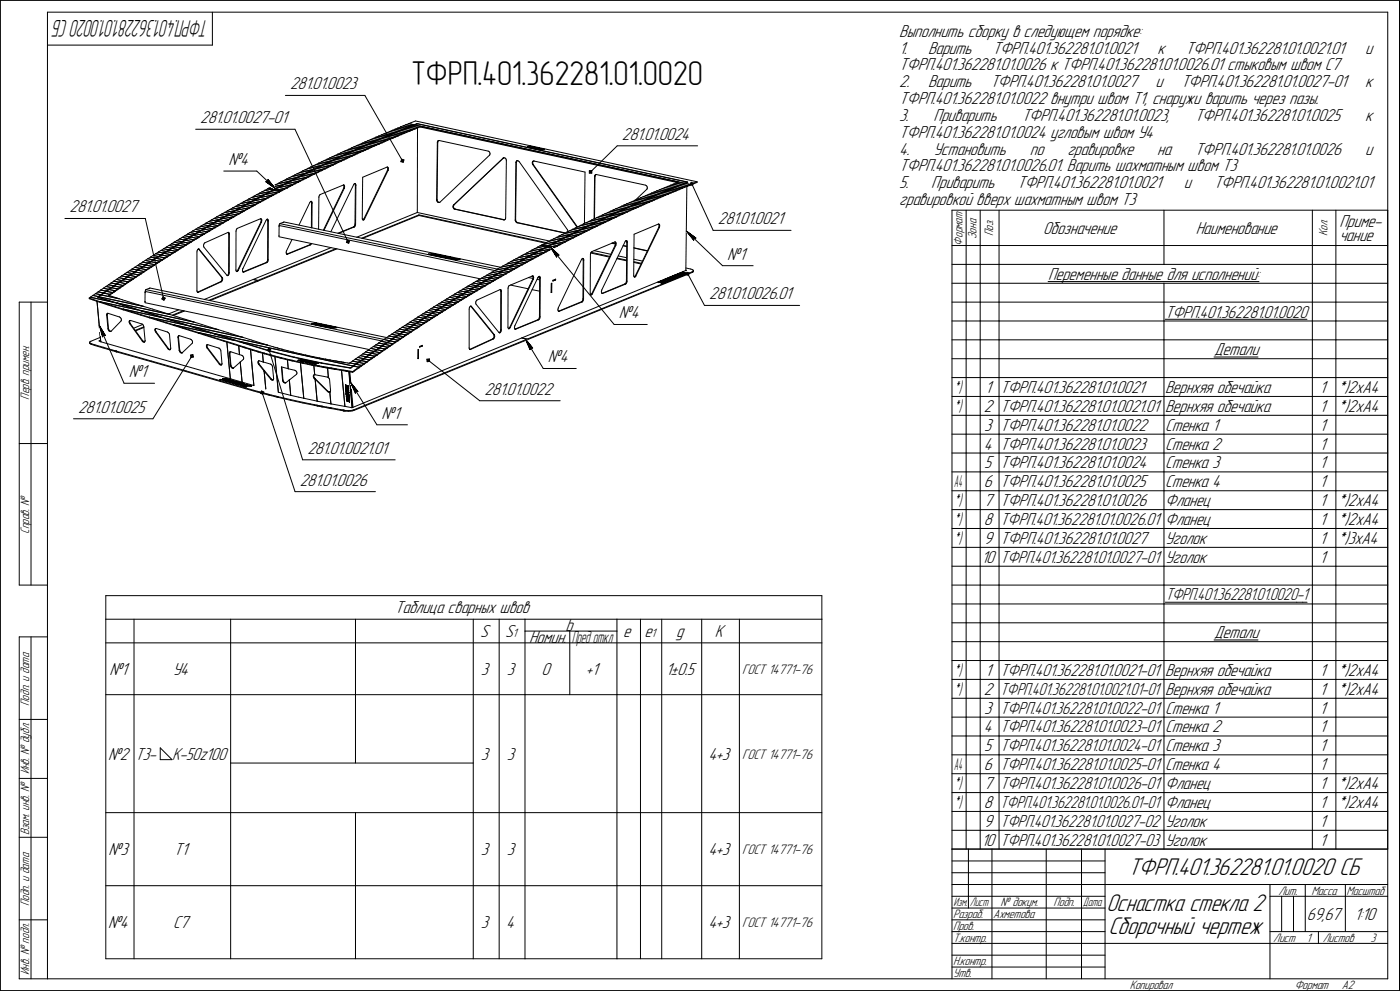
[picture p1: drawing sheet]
<svg xmlns="http://www.w3.org/2000/svg" width="594mm" height="420mm" viewBox="0 0 594 420" stroke-linecap="round" stroke-linejoin="round" font-family="sans-serif">
<defs><g id="words">
<text font-size="14.6" x="174.5" y="36">ТФРП.401.362281.01.0020</text>
<g font-size="10.9">
<text x="478.9" y="371.2">ТФРП.401.362281.01.0020 СБ</text>
<text x="470.6" y="396.2">Сборочный чертеж</text>
</g>
<text font-size="10.8" x="469.7" y="386.2">Оснастка стекла 2</text>
<text font-size="10.5" x="88.7" y="8.6" transform="rotate(-180 88.7 8.6)">ТФРП.401.362281.01.0020 СБ</text>
<g font-size="7.8">
<text x="381.8" y="15.6">Выполнить сборку в следующем порядке:</text>
<text x="381.8" y="22.7">1.</text>
<text x="394" y="22.7">Варить</text>
<text x="421.4" y="22.7">ТФРП.401.362281.01.0021</text>
<text x="491.4" y="22.7">к</text>
<text x="503.3" y="22.7">ТФРП.401.362281.01.0021.01</text>
<text x="579.6" y="22.7">и</text>
<text x="381.8" y="29.9">ТФРП.401.362281.01.0026 к ТФРП.401.362281.01.0026.01 стыковым швом С7</text>
<text x="123.2" y="37.9">281.01.0023</text>
<text x="381.8" y="37">2.</text>
<text x="394" y="37">Варить</text>
<text x="420.4" y="37">ТФРП.401.362281.01.0027</text>
<text x="490.5" y="37">и</text>
<text x="501.4" y="37">ТФРП.401.362281.01.0027-01</text>
<text x="579.6" y="37">к</text>
<text x="381.8" y="44.2">ТФРП.401.362281.01.0022 внутри швом Т1, снаружи варить через пазы.</text>
<text x="85" y="52.3">281.01.0027-01</text>
<text x="381.8" y="51.3">3.</text>
<text x="396.3" y="51.3">Приварить</text>
<text x="433.8" y="51.3">ТФРП.401.362281.01.0023,</text>
<text x="507.2" y="51.3">ТФРП.401.362281.01.0025</text>
<text x="579.6" y="51.3">к</text>
<text x="264" y="59.3">281.01.0024</text>
<text x="381.8" y="58.4">ТФРП.401.362281.01.0024 угловым швом У4</text>
<text x="381.8" y="65.6">4.</text>
<text x="396.3" y="65.6">Установить</text>
<text x="437.2" y="65.6">по</text>
<text x="453.2" y="65.6">гравировке</text>
<text x="491.3" y="65.6">на</text>
<text x="507.3" y="65.6">ТФРП.401.362281.01.0026</text>
<text x="579.6" y="65.6">и</text>
<text x="97" y="70">№4</text>
<text x="381.8" y="72.7">ТФРП.401.362281.01.0026.01. Варить шахматным швом Т3</text>
<text x="381.8" y="79.8">5.</text>
<text x="395.4" y="79.8">Приварить</text>
<text x="431.9" y="79.8">ТФРП.401.362281.01.0021</text>
<text x="502.6" y="79.8">и</text>
<text x="515.3" y="79.8">ТФРП.401.362281.01.0021.01</text>
<text x="381.8" y="87">гравировкой вверх шахматным швом Т3</text>
<text x="29.5" y="90.1">281.01.0027</text>
<text x="304.8" y="95.2">281.01.0021</text>
<text x="442.8" y="99.2">Обозначение</text>
<text x="507.7" y="99.2">Наименование</text>
<text x="568.6" y="96.3">Приме-</text>
<text x="568.6" y="102.1">чание</text>
<text x="308.8" y="110.2">№1</text>
<text x="445" y="118.7">Переменные данные для исполнений:</text>
<text x="301.1" y="127">281.01.0026.01</text>
<text x="262.7" y="135.1">№4</text>
<text x="494.7" y="134.7">ТФРП.401.362281.01.0020</text>
<text x="232.6" y="153.7">№4</text>
<text x="515.4" y="150.7">Детали</text>
<text x="54.6" y="160">№1</text>
<text x="205.7" y="167.4">281.01.0022</text>
<text x="418.2" y="166.7">1</text>
<text x="424.7" y="166.7">ТФРП.401.362281.01.0021</text>
<text x="494.6" y="166.7">Вернхяя обечайка</text>
<text x="560.2" y="166.7">1</text>
<text x="567.6" y="166.7">*)2xA4</text>
<text x="33.2" y="175.1">281.01.0025</text>
<text x="162" y="177.6">№1</text>
<text x="417.7" y="174.7">2</text>
<text x="424.7" y="174.7">ТФРП.401.362281.01.0021.01</text>
<text x="494.6" y="174.7">Вернхяя обечайка</text>
<text x="560.2" y="174.7">1</text>
<text x="567.6" y="174.7">*)2xA4</text>
<text x="417.9" y="182.7">3</text>
<text x="424.7" y="182.7">ТФРП.401.362281.01.0022</text>
<text x="494.6" y="182.7">Стенка 1</text>
<text x="560.2" y="182.7">1</text>
<text x="417.7" y="190.7">4</text>
<text x="424.7" y="190.7">ТФРП.401.362281.01.0023</text>
<text x="494.6" y="190.7">Стенка 2</text>
<text x="560.2" y="190.7">1</text>
<text x="130.5" y="192.5">281.01.0021.01</text>
<text x="417.9" y="198.7">5</text>
<text x="424.7" y="198.7">ТФРП.401.362281.01.0024</text>
<text x="494.6" y="198.7">Стенка 3</text>
<text x="560.2" y="198.7">1</text>
<text x="127.3" y="206">281.01.0026</text>
<text x="417.7" y="206.7">6</text>
<text x="424.7" y="206.7">ТФРП.401.362281.01.0025</text>
<text x="494.6" y="206.7">Стенка 4</text>
<text x="560.2" y="206.7">1</text>
<text x="417.7" y="214.7">7</text>
<text x="424.7" y="214.7">ТФРП.401.362281.01.0026</text>
<text x="494.6" y="214.7">Фланец</text>
<text x="560.2" y="214.7">1</text>
<text x="567.6" y="214.7">*)2xA4</text>
<text x="417.7" y="222.7">8</text>
<text x="424.7" y="222.7">ТФРП.401.362281.01.0026.01</text>
<text x="494.6" y="222.7">Фланец</text>
<text x="560.2" y="222.7">1</text>
<text x="567.6" y="222.7">*)2xA4</text>
<text x="417.7" y="230.7">9</text>
<text x="424.7" y="230.7">ТФРП.401.362281.01.0027</text>
<text x="494.6" y="230.7">Уголок</text>
<text x="560.2" y="230.7">1</text>
<text x="567.6" y="230.7">*)3xA4</text>
<text x="416.7" y="238.7">10</text>
<text x="494.6" y="238.7">Уголок</text>
<text x="560.2" y="238.7">1</text>
<text x="167.7" y="260.2">Таблица сварных швов</text>
<text x="240.1" y="267.7">b</text>
<text x="203.9" y="270.2">S</text>
<text x="214.4" y="270.2">S</text>
<text x="224.6" y="272.7">Номин.</text>
<text x="264.6" y="270.2">e</text>
<text x="273.6" y="270.2">e</text>
<text x="287.1" y="270.2">g</text>
<text x="303.4" y="270.2">K</text>
<text x="515.4" y="270.7">Детали</text>
<text x="46.4" y="286.2">№1</text>
<text x="73.3" y="286.2">У4</text>
<text x="204.1" y="286.2">3</text>
<text x="215.1" y="286.2">3</text>
<text x="229.9" y="286.2">0</text>
<text x="248.7" y="286.2">+1</text>
<text x="282.6" y="286.2">1±0.5</text>
<text x="418.2" y="286.7">1</text>
<text x="424.7" y="286.7">ТФРП.401.362281.01.0021-01</text>
<text x="494.6" y="286.7">Вернхяя обечайка</text>
<text x="560.2" y="286.7">1</text>
<text x="567.6" y="286.7">*)2xA4</text>
<text x="417.7" y="294.7">2</text>
<text x="494.6" y="294.7">Вернхяя обечайка</text>
<text x="560.2" y="294.7">1</text>
<text x="567.6" y="294.7">*)2xA4</text>
<text x="417.9" y="302.7">3</text>
<text x="494.6" y="302.7">Стенка 1</text>
<text x="560.2" y="302.7">1</text>
<text x="417.7" y="310.7">4</text>
<text x="424.7" y="310.7">ТФРП.401.362281.01.0023-01</text>
<text x="494.6" y="310.7">Стенка 2</text>
<text x="560.2" y="310.7">1</text>
<text x="45.9" y="322.2">№2</text>
<text x="57.4" y="322.2">Т3-</text>
<text x="73" y="322.2">K-50z100</text>
<text x="204.1" y="322.2">3</text>
<text x="215.1" y="322.2">3</text>
<text x="300.8" y="322.2">4+3</text>
<text x="417.9" y="318.7">5</text>
<text x="494.6" y="318.7">Стенка 3</text>
<text x="560.2" y="318.7">1</text>
<text x="417.7" y="326.7">6</text>
<text x="424.7" y="326.7">ТФРП.401.362281.01.0025-01</text>
<text x="494.6" y="326.7">Стенка 4</text>
<text x="560.2" y="326.7">1</text>
<text x="417.7" y="334.7">7</text>
<text x="494.6" y="334.7">Фланец</text>
<text x="560.2" y="334.7">1</text>
<text x="567.6" y="334.7">*)2xA4</text>
<text x="417.7" y="342.7">8</text>
<text x="494.6" y="342.7">Фланец</text>
<text x="560.2" y="342.7">1</text>
<text x="567.6" y="342.7">*)2xA4</text>
<text x="417.7" y="350.7">9</text>
<text x="494.6" y="350.7">Уголок</text>
<text x="560.2" y="350.7">1</text>
<text x="416.7" y="358.7">10</text>
<text x="494.6" y="358.7">Уголок</text>
<text x="560.2" y="358.7">1</text>
<text x="46.1" y="362.7">№3</text>
<text x="73.9" y="362.7">T1</text>
<text x="204.1" y="362.7">3</text>
<text x="215.1" y="362.7">3</text>
<text x="300.8" y="362.7">4+3</text>
<text x="45.9" y="393.7">№4</text>
<text x="73.5" y="393.7">С7</text>
<text x="204.1" y="393.7">3</text>
<text x="214.9" y="393.7">4</text>
<text x="300.8" y="393.7">4+3</text>
<text x="554.9" y="390.2">69,67</text>
<text x="575" y="390.2">1:10</text>
</g>
<g font-size="7.7">
<text x="424.7" y="238.7">ТФРП.401.362281.01.0027-01</text>
<text x="494.7" y="254.7">ТФРП.401.362281.01.0020-1</text>
<text x="424.7" y="294.7">ТФРП.401.362281.01.0021.01-01</text>
<text x="424.7" y="302.7">ТФРП.401.362281.01.0022-01</text>
<text x="424.7" y="318.7">ТФРП.401.362281.01.0024-01</text>
<text x="424.7" y="334.7">ТФРП.401.362281.01.0026-01</text>
<text x="424.7" y="342.7">ТФРП.401.362281.01.0026.01-01</text>
<text x="424.7" y="350.7">ТФРП.401.362281.01.0027-02</text>
<text x="424.7" y="358.7">ТФРП.401.362281.01.0027-03</text>
</g>
<g font-size="7.5">
<text x="404.9" y="166.7">*)</text>
<text x="404.9" y="174.7">*)</text>
<text x="404.9" y="214.7">*)</text>
<text x="404.9" y="222.7">*)</text>
<text x="404.9" y="230.7">*)</text>
<text x="242.7" y="272.7">Пред откл</text>
<text x="404.9" y="286.7">*)</text>
<text x="404.9" y="294.7">*)</text>
<text x="404.9" y="334.7">*)</text>
<text x="404.9" y="342.7">*)</text>
</g>
<g font-size="7.4">
<text x="405.1" y="206.7">A4</text>
<text x="405.1" y="326.7">A4</text>
</g>
<g font-size="6.2">
<text x="315.1" y="285.8">ГОСТ 14771-76</text>
<text x="315.1" y="321.8">ГОСТ 14771-76</text>
<text x="315.1" y="362.3">ГОСТ 14771-76</text>
<text x="315.1" y="393.3">ГОСТ 14771-76</text>
</g>
<g font-size="5.5">
<text x="414.6" y="101.3" transform="rotate(-90 414.6 101.3)">Зона</text>
<text x="421.6" y="100" transform="rotate(-90 421.6 100)">Поз.</text>
<text x="563.6" y="100.1" transform="rotate(-90 563.6 100.1)">Кол.</text>
<text x="408.6" y="104.1" transform="rotate(-90 408.6 104.1)">Формат</text>
<text x="12.4" y="169.5" transform="rotate(-90 12.4 169.5)">Перв. примен.</text>
<text x="12.4" y="226.5" transform="rotate(-90 12.4 226.5)">Справ. №</text>
<text x="217.6" y="270.2">1</text>
<text x="276.4" y="270.2">1</text>
<text x="12.4" y="299.4" transform="rotate(-90 12.4 299.4)">Подп. и дата</text>
<text x="12.4" y="328.5" transform="rotate(-90 12.4 328.5)">Инв. № дубл.</text>
<text x="12.4" y="354.2" transform="rotate(-90 12.4 354.2)">Взам. инв. №</text>
<text x="542.7" y="379.4">Лит.</text>
<text x="556.7" y="379.4">Масса</text>
<text x="571.7" y="379.4">Масштаб</text>
<text x="12.4" y="384.4" transform="rotate(-90 12.4 384.4)">Подп. и дата</text>
<text x="404.6" y="389.4">Разраб.</text>
<text x="421.7" y="389.4">Ахметова</text>
<text x="424.8" y="384.4">№ докум.</text>
<text x="447.3" y="384.4">Подп.</text>
<text x="404.6" y="394.4">Пров.</text>
<text x="404.6" y="399.4">Т.контр.</text>
<text x="540.5" y="399.4">Лист</text>
<text x="554.6" y="399.4">1</text>
<text x="561.6" y="399.4">Листов</text>
<text x="581.8" y="399.4">3</text>
<text x="12.4" y="413.5" transform="rotate(-90 12.4 413.5)">Инв. № подл.</text>
<text x="404.6" y="409.4">Н.контр.</text>
<text x="404.6" y="414.4">Утв.</text>
<text x="479.7" y="419.4">Копировал</text>
<text x="549.6" y="419.4">Формат</text>
<text x="569.6" y="419.4">A2</text>
</g>
<g font-size="5.4">
<text x="404.8" y="384.4">Изм.</text>
<text x="411.8" y="384.4">Лист</text>
<text x="459.8" y="384.4">Дата</text>
</g>
</g></defs>
<g fill="none" stroke="#000" stroke-width=".42">
<path d="M.2 .2v420zM.2 .2h593.9zM20.2 5.2v410zM20.2 5.2h569zM20.2 19.1h70zM90.2 5.2v13.9zM589.2 5.2v410zM594.1 .2v420zM83.1 54.8h42.1zM121.2 40.5h33.7zM125.2 54.8l22.5 47.7zM154.9 40.5l16 27.7z"/>
<path d="M156.1 59.7l2.2 .5zM156.1 59.7l1.2-.5zM157.3 59.2l2.2 .5zM157.3 59.2l.3-.1zM157.6 59.1l.9-.4zM158.5 58.7l2.1 .5zM158.5 58.7l1.1-.5zM159.6 59.6h.1M159.5 59.9h.1M159.5 59.7h.1M159.6 58.2l2.2 .5zM159.6 58.2l1.1-.5z"/>
<path d="M159.6 59.6l1-.4zM159.6 59.8h.1M159.7 59.7l2.5 .6zM159.7 59.7h.1M159.9 59.7l1-.4zM160.6 59.4h.1M160.6 59.2h.1M160.6 59.2l.2-.1zM160.7 57.7l2.2 .5zM160.7 57.7l1.2-.5zM160.8 59.1l1-.4zM160.8 59.3h.1"/>
<path d="M160.9 59.3l2.4 .5zM160.9 59.3l.2-.2zM161.1 59.1l.9-.3zM161.8 58.7h.1M161.8 58.8h.1M162 58.6h.1M161.9 57.2l2.2 .5zM161.9 57.2l1.2-.4zM162 58.8h.1M162 58.6l.9-.4zM162 58.8l2.5 .5zM162 58.8l.2-.1z"/>
<path d="M162.2 58.7l1-.4zM162.9 58.4h.1M163 58.2h.1M162.9 58.2h.1M163 59.9l.3-.1zM163 59.9v.3zM163 58.3h.1M163 58.2l1.1-.5zM163.1 56.8l2.2 .4zM163.1 56.8h.1M163.2 58.3l2.5 .5zM163.2 58.3h.1"/>
<path d="M163.2 56.7l1.1-.4zM163.3 58.2l1-.4zM163.3 59.8v.3zM163.3 59.8l1.2-.5zM164.1 57.7h.1M164.2 57.7h.1M164.1 57.9h.1M164.2 57.7l1.1-.5zM164.2 57.8h.1M164.3 56.3l2.1 .4zM164.3 56.3l1.1-.5zM164.3 57.8l2.5 .5z"/>
<path d="M164.3 57.8h.1M164.5 57.7l1-.4zM164.5 59.3v.3zM164.5 59.3l.9-.4zM164.5 59.6l.9-.5zM165.3 57.4h.1M165.3 57.2h.1M165.4 57.2h.1M165.4 57.2l1-.5zM165.4 57.3h.1M165.4 55.8l2.2 .5zM165.4 55.8l1.1-.5z"/>
<path d="M165.4 58.9v.2zM165.4 58.9l.3-.1zM165.4 59.1h.3zM165.5 57.3l2.5 .5zM165.5 57.3h.1M165.6 57.2l1.1-.4zM165.7 58.8v.3zM165.7 58.8l1.1-.5zM165.7 59.1l1.1-.5zM166.4 56.9h.1M166.4 56.7h.1M166.4 56.7l.3-.1z"/>
<path d="M166.5 55.3l2.2 .5zM166.5 55.3l1.2-.5zM166.7 56.8l2.4 .5zM166.7 56.6l.9-.3zM166.7 56.8l.2-.1zM166.7 56.8h.1M166.8 58.3v.3zM166.8 58.3l1.2-.5zM166.8 58.6l1.2-.5zM166.9 56.7l.9-.4zM167.7 56.2h.1M167.6 56.3h.1"/>
<path d="M167.6 56.4h.1M167.7 54.8l2.2 .5zM167.7 54.8l1.2-.4zM167.7 56.2l1-.4zM167.7 56.3h.1M167.8 56.3l2.5 .6zM167.8 56.3h.1M168 57.8v.3zM168 57.8l.6-.3zM168 58.1l.6-.3zM168 56.3l1-.5zM168.6 57.5l.5-.2z"/>
<path d="M168.6 57.8l.5-.2zM168.6 57.5v.3zM168.8 55.7h.1M168.7 55.9h.1M168.7 55.8h.1M168.8 55.7l1.1-.4zM168.8 55.9h.1M168.9 54.4l2.2 .4zM168.9 54.4l1.2-.5zM169 55.8l2.4 .5zM169 55.8h.1M169.1 55.8l1-.5z"/>
<path d="M169.1 57.3v.3zM169.1 57.6l1.2-.5zM169.1 57.3l1.2-.4zM169.9 55.5h.1M169.9 55.3h.1M170 55.2h.1M170 55.4h.1M170 55.2l1.1-.4zM170.1 53.9l2.1 .5zM170.1 53.8l2.1 .6zM170.1 53.8l1.1-.4zM170.1 53.9h.1"/>
<path d="M170.1 55.3l2.5 .6zM170.1 55.3h.1M170.3 56.9v.2zM170.3 56.8h.1M170.3 57.1h.1M170.3 55.3l1-.4zM170.3 56.8v.3zM170.3 56.8l1.1-.5zM170.3 57.1l1.1-.5zM171.2 54.8h.1M171.1 54.9h.1M171.1 54.8h.1"/>
<path d="M171.2 54.9h.1M171.2 54.8l1-.4zM171.2 53.4l2.2 .5zM171.2 53.4l1.1-.5zM171.3 54.9l2.5 .5zM171.3 54.9h.1M171.4 54.8l1.1-.4zM171.4 56.6l1.2-.4zM171.4 56.3v.3zM171.4 56.3l1.2-.4zM172.2 54.5h.1M172.2 54.4h.1"/>
<path d="M172.3 54.3h.1M172.3 52.9l2.2 .5zM172.3 52.9h.1M172.3 54.3l1.1-.4zM172.3 54.4h.1M172.4 52.9l2.1 .5zM172.4 52.9l1.1-.4zM172.5 54.4l2.4 .5zM172.5 54.4h.1M172.6 56.2l1.2-.5zM172.6 55.9l1.2-.5zM172.6 55.9v.3z"/>
<path d="M172.6 54.4l1.1-.5zM173.4 54h.1M173.5 53.8h.1M173.4 53.9h.1M173.5 52.5l2.2 .4zM173.5 52.5l1-.4zM173.5 53.8l1-.4zM173.5 54h.1M173.7 53.9l2.4 .5zM173.7 53.9h.1M173.8 55.7l.4-.2zM173.8 55.4v.3z"/>
<path d="M173.8 55.4l.4-.2zM173.8 53.8l1-.3zM174.2 55.2v.3zM174.2 55.5l.7-.3zM174.2 55.2l.7-.3zM174.5 52.1l1.9-.8zM174.6 53.4h.1M174.5 53.6h.1M174.5 53.4h.1M174.6 53.4l1.1-.5zM174.6 53.5h.1M174.8 53.5l2.4 .5z"/>
<path d="M174.8 53.5h.1M174.8 53.4l1.1-.4zM174.9 54.9v.3zM174.9 55.2l1.2-.5zM174.9 54.9l1.2-.5zM175.7 53.1h.1M175.7 52.9h.1M175.8 52.9h.1M175.8 52.9l1.1-.4zM175.8 53h.1M175.9 53l114.6 24.7zM175.9 53h.1"/>
<path d="M176 53l114.5 24.7zM176 53h.1M176.1 53l1-.5zM176.1 54.4l1.1-.4zM176.1 54.4v.3zM176.1 54.7l1.1-.4zM176.4 51.3l119.5 25.8zM176.9 52.6h.1M176.9 52.5h.2zM177.2 54v.3zM177.2 54l1.2-.4zM177.2 54.3l1.2-.5z"/>
<path d="M177.2 52.5l114.4 24.7zM177.4 52.5h.1M177.2 54.3v35.8zM177.4 52.5l114.4 24.7zM177.4 52.6h.1M178.4 53.6l109.6 23.6zM178.4 53.6v.2zM178.4 53.8l109.2 23.6zM185.7 60v.4zM185.9 59.9l-.1 .4zM186 59.7l-.3 .3zM186 59.7h.1"/>
<path d="M186.1 59.6h.3zM186.1 59.6l-.2 .3zM186.1 59.6h.1M186.4 59.6h.1M186.5 59.6l20.8 4.5zM95 72.6h14zM109 72.6l7.9 7.4zM112.8 77l4.1 3zM112.8 77l.9-.1zM113.7 76.1v.8zM113.7 76.1l3.2 3.9zM114.1 79.8l5 1.1z"/>
<path d="M114.1 79.8l.6-.3zM114.7 79.5l2.2 .5zM114.7 79.5l1.2-.5zM115.9 79l2.2 .4zM115.9 79l1.1-.6zM117 78.4l2.2 .4zM117 78.4l1.2-.6zM117.1 80l1-.6zM117.1 80.1h.1M118.1 79.4h.1M118.2 79.4h.1M118.1 79.6h.1"/>
<path d="M118.2 77.8l2.2 .4zM118.2 77.8l.4-.3zM118.2 79.4l1-.6zM118.2 79.5h.1M118.3 79.5l2.5 .5zM118.3 79.5h.1M118.4 79.4l1.1-.5zM118.6 77.5l.7-.3zM119.3 78.8h.1M119.2 78.8h.1M119.2 79h.1M119.3 77.2l2.2 .4z"/>
<path d="M119.3 77.2l1.1-.6zM119.3 78.8l1.1-.6zM119.3 79h.1M119.5 78.9l2.4 .5zM119.5 78.9h.1M119.6 78.8l1-.5zM120.5 78.1h.1M120.4 78.4h.1M120.4 78.2h.1M120.4 76.6l2.2 .4zM120.4 76.6l1.2-.6zM120.5 78.1l1-.5z"/>
<path d="M120.5 78.4h.1M120.6 78.3l2.5 .5zM120.6 78.3h.1M120.7 78.2l1.1-.5zM121.7 77.6h.1M121.5 77.6h.1M121.5 77.8h.1M121.6 76l2.2 .5zM121.6 76l1.1-.6zM121.7 77.6l.9-.6zM121.7 77.7h.1M121.8 77.7l2.4 .5z"/>
<path d="M121.8 77.7h.1M121.9 79.4v.3zM122 79.7h.1M121.9 77.6l1-.5zM122 79.4h.1M122 79.4v.3zM122 79.4l1.1-.6zM122 79.7l1.1-.6zM122.8 77h.1M122.6 77.3h.1M122.6 77h.1M122.7 75.4l2.2 .5z"/>
<path d="M122.7 75.4l1.2-.6zM122.8 77l1-.5zM122.8 77.2h.1M122.9 77.1l2.4 .5zM122.9 77.1h.1M123 77l1-.5zM123.1 78.8l.9-.5zM123.1 78.8v.3zM123.1 79.1l1-.5zM123.8 76.5h.1M123.9 76.4h.1M123.8 76.7h.1"/>
<path d="M123.9 74.8l2.2 .5zM123.9 74.8l.3-.1zM123.9 76.4l1-.5zM123.9 76.6h.1M124 76.5l2.5 .5zM124 78.3l.1 .3zM124.2 78.2h.1M124 76.5h.1M124.2 78.5h.1M124.2 74.7l.8-.4zM124.2 76.5l1-.6zM124.2 78.5l1.1-.6z"/>
<path d="M124.2 78.2v.3zM124.2 78.2l1.1-.6zM125 75.9h.1M124.9 75.9h.1M124.9 76.1h.1M125 74.3l2.2 .5zM125 74.3l1.2-.6zM125 75.9l1.1-.6zM125 76h.1M125.2 75.9l2.4 .6zM125.2 75.9h.1M125.3 75.9l1-.5z"/>
<path d="M125.3 77.6l1.2-.6zM125.3 77.6v.3zM125.3 77.9l1.2-.6zM126.1 75.3h.1M126.1 75.5h.1M126.2 75.2h.1M126.2 73.7l2.2 .5zM126.2 73.7l1.1-.5zM126.2 75.4h.1M126.2 75.2l1-.4zM126.3 75.4l2.5 .5zM126.3 75.4h.1"/>
<path d="M126.5 77l.3-.1zM126.5 77v.3zM126.5 77.3l.3-.1zM126.5 75.3l1-.5zM126.8 76.9l.8-.4zM126.8 76.9v.3zM126.8 77.2l.8-.4zM127.2 74.8h.1M127.2 74.9h.1M127.3 74.7h.1M127.3 73.2l2.2 .4zM127.3 73.2l1.1-.6z"/>
<path d="M127.3 74.8h.1M127.3 74.7l1.1-.5zM127.5 74.8l2.4 .5zM127.5 74.8h.1M127.6 74.7l1-.5zM127.6 76.5v.3zM127.6 76.8l1.2-.6zM127.6 76.5l1.2-.6zM128.4 74.3h.1M128.4 74.1h.1M128.4 74.2h.1M128.4 72.6l2.2 .4z"/>
<path d="M128.4 72.6l1.2-.6zM128.4 74.1l1.1-.5zM128.6 74.2l2.5 .6zM128.6 74.2h.1M128.7 74.2l1.1-.5zM128.8 75.9v.3zM128.8 75.9l.8-.4zM128.8 76.2l.8-.4zM129.5 73.8h.1M129.5 73.6h.1M129.6 73.5h.1M129.6 72l2.2 .5z"/>
<path d="M129.6 72h.1M129.6 75.5v.3zM129.6 75.8l.3-.2zM129.6 75.5l.3-.2zM129.6 73.5l1-.5zM129.6 73.7h.1M129.7 72l1.1-.6zM129.8 73.7l2.4 .5zM129.8 73.7h.1M129.9 73.6l1-.5zM129.9 75.6l1.2-.5zM129.9 75.3l1.2-.5z"/>
<path d="M129.9 75.3v.3zM130.6 73l.3-.1zM130.6 73h.1M130.6 73.2h.1M130.8 71.4l2.2 .5zM130.8 71.4l1.1-.5zM130.9 72.9l.9-.4zM130.8 73.1h.1M130.9 73.1l2.4 .5zM130.9 73.1h.1M131.1 74.8v.3zM131.1 75.1l.5-.3z"/>
<path d="M131.1 74.8l.5-.3zM131.1 73l.9-.5zM131.6 74.5v.3zM131.6 74.8l.6-.3zM131.6 74.5l.6-.3zM132 72.4h.1M131.8 72.6h.1M131.8 72.5h.1M131.9 70.9l2.2 .4zM131.9 70.9l1.2-.6zM132 72.4l1-.5zM132 72.6h.1"/>
<path d="M132 72.5l2.5 .6zM132 72.5h.1M132.2 74.5l1.1-.6zM132.2 74.2v.3zM132.2 74.2l1.1-.6zM132.2 74.2h.1M132.2 72.5l1-.5zM133 72.1h.1M133.1 71.8h.1M133 71.9h.1M133.1 70.3l2.2 .5zM133.1 70.3l1.1-.5z"/>
<path d="M133.1 72h.1M133.1 71.8l1-.5zM133.2 72l2.4 .5zM133.2 72h.1M133.3 73.6l1.2-.5zM133.3 73.6v.3zM133.3 73.9l1.2-.6zM133.3 71.9l1-.5zM134.1 71.3h.1M134.3 71.2h.1M134.1 71.5h.1M134.2 69.8l2.2 .4z"/>
<path d="M134.2 69.8l1.1-.5zM134.3 71.4h.1M134.3 71.2l1-.4zM134.3 71.4l2.5 .5zM134.3 71.4l.2-.1zM134.5 73.1v.2zM134.5 73.1l.6-.3zM134.5 73.3l.6-.3zM134.5 71.3l1-.4zM135.1 72.8l.5-.3zM135.1 73l.5-.2zM135.1 72.8v.2z"/>
<path d="M135.3 69.3h.1M135.3 70.8l.2-.1zM135.3 71h.1M135.3 70.8h.1M135.3 69.2l2.2 .5zM135.3 69.2l1.2-.5zM135.5 70.7l.9-.5zM135.5 70.9h.1M135.5 70.9l2.5 .5zM135.5 70.9l2.4 .5zM135.5 70.9l.2-.2zM135.6 72.5l.8-.4z"/>
<path d="M135.6 72.5v.3zM135.6 72.8l.8-.4zM135.7 70.7l1-.4zM136.4 72.1v.3zM136.4 72.4l.4-.2zM136.4 72.1l.4-.2zM136.4 70.2h.1M136.5 70.2h.1M136.4 70.4h.1M136.5 68.7l2.2 .4zM136.5 68.7l1.1-.6zM136.5 70.2l1-.5z"/>
<path d="M136.5 70.4h.1M136.7 70.3l2.4 .5zM136.7 70.3h.1M136.7 70.2l1.1-.5zM136.8 71.9l1.1-.5zM136.8 71.9v.3zM136.8 72.2l1.2-.5zM137.7 69.6h.1M137.5 69.8h.1M137.5 69.7h.1M137.6 68.1l2.2 .5zM137.6 68.1l1.2-.5z"/>
<path d="M137.7 69.8h.1M137.7 69.6l1-.5zM137.8 69.7l2.5 .6zM137.8 69.7h.1M138 71.4h.1M137.9 71.4l.1 .3zM137.9 69.7l1-.5zM138 71.4l1.1-.6zM138 71.4v.3zM138 71.7l1.1-.6zM138.8 69.1h.1M138.7 69.1h.1"/>
<path d="M138.7 69.3h.1M138.8 67.6l2.2 .4zM138.8 67.6l1.2-.6zM138.8 69.1l1-.5zM138.8 69.3h.1M138.9 69.2l2.5 .5zM138.9 69.2h.1M139 69.1l1.1-.4zM139.1 71.1l1.2-.5zM139.1 70.8l1.2-.5zM139.1 70.8v.3zM140 68.5h.1"/>
<path d="M139.8 68.7h.1M139.8 68.6h.1M140 67l2.2 .5zM140 67l.8-.4zM140 68.5l1-.5zM140 68.7h.1M140.1 68.7l2.4 .5zM140.1 68.7h.1M140.2 68.6l1-.5zM140.3 70.3v.3zM140.3 70.6l.9-.5zM140.3 70.3l.9-.5z"/>
<path d="M140.8 66.6l.3-.1zM141 68.2h.1M141.1 68h.1M141 68h.1M141.1 66.5l2.2 .5zM141.1 66.5l1.1-.5zM141.1 68l1.1-.5zM141.1 68.2h.1M141.2 68.1l2.5 .5zM141.4 69.7h.1M141.2 69.8v.3zM141.4 70h.1"/>
<path d="M141.2 68.1h.1M141.4 69.7v.3zM141.4 70l1.1-.5zM141.4 69.7l1.1-.5zM141.4 68l1-.4zM142.2 67.5h.1M142.3 67.4h.1M142.2 67.7h.1M142.2 66l2.2 .4zM142.2 66l1.2-.6zM142.3 67.4l1-.4zM142.3 67.6h.1"/>
<path d="M142.4 67.6l2.4 .5zM142.4 67.6l2.5 .5zM142.4 67.6h.1M142.5 69.2v.3zM142.5 69.2l1.2-.6zM142.5 69.5l1.2-.6zM142.5 67.5l1.1-.5zM143.4 66.9h.1M143.3 67h.1M143.3 67.1h.1M143.4 65.4l2.2 .5zM143.4 65.4l1.2-.5z"/>
<path d="M143.4 66.9l1-.5zM143.4 67.1h.1M143.6 67l2.4 .6zM143.6 67h.1M143.7 68.9l1.2-.5zM143.7 68.6v.3zM143.7 68.6l1.1-.5zM143.7 67l1-.5zM144.6 66.4h.1M144.4 66.4h.1M144.4 66.6h.1M144.6 64.9l2.2 .5z"/>
<path d="M144.6 64.9l1.1-.6zM144.6 66.4l1-.5zM144.6 66.5h.1M144.7 66.5l2.5 .5zM144.7 66.5h.1M144.9 68.1h.1M144.8 68.1l.1 .3zM144.8 66.4l1-.4zM144.9 68.4l1.1-.6zM144.9 68.1l1.1-.5zM144.9 68.1v.3zM145.6 65.9h.1"/>
<path d="M145.6 65.9l.2-.1zM145.6 66.1h.1M145.7 64.3l2.2 .6zM145.7 64.3l.7-.2zM145.8 78.5l.2-.1zM145.8 78.4l.2 .3zM145.8 66l2.5 .5zM145.8 66l.2-.2zM145.8 65.8l1-.4zM145.8 66h.1M145.9 79.9h.2zM145.9 79.9l-8.6 17.8z"/>
<path d="M146 78.7v.3zM146 78.4h.1M146 67.6l.2-.2zM146 67.8l.2-.1zM146 67.6v.2zM146 79.5l-.1 .4zM146 65.8l1-.4zM146 79v.5zM146.1 79.9l-8.6 17.8zM146.1 78.6l.2 .3zM146.2 79.8h.1M146.2 67.7l1-.4z"/>
<path d="M146.2 67.4v.3zM146.2 67.4l1-.4zM146.3 78.9v.3zM146.3 79.2l-.1 .6zM146.4 64.1l.5-.3zM146.9 65.3h.1M146.8 65.5h.1M146.8 65.4h.1M146.9 63.8l2.2 .5zM146.9 63.8l1.1-.5zM146.9 65.4h.1M146.9 65.3l1-.4z"/>
<path d="M147 65.4l2.4 .6zM147 65.4l.2-.1zM147.2 67v.3zM147.2 67l1.1-.5zM147.2 67.3l1.1-.5zM147.2 65.3l1-.4zM147.9 64.9l.3-.2zM147.9 64.9h.1M147.9 65h.1M148 63.3l2.2 .5zM148 63.3l1.2-.5zM148.2 64.9l2.4 .5z"/>
<path d="M148.2 64.7l.9-.4zM148.2 64.9l.2-.1zM148.2 64.9h.1M148.3 66.5v.3zM148.3 66.8l1.1-.5zM148.3 66.5l1.1-.5zM148.4 64.8l.9-.5zM149.1 64.3h.1M149.1 64.5h.1M149.2 64.3h.1M149.2 62.8l2.2 .4zM149.2 62.8l1.1-.5z"/>
<path d="M149.2 64.3l1-.5zM149.2 64.4h.1M149.3 64.3l2.5 .6zM149.3 64.3h.1M149.4 66l1.2-.6zM149.4 66v.3zM149.4 66.3l1.2-.6zM149.4 64.3l1.1-.5zM150.2 78.3l-9.7 20zM150.3 63.8h.1M150.2 64h.1M150.2 63.8h.1"/>
<path d="M150.3 62.3l2.2 .4zM150.3 62.3l1.2-.5zM150.3 63.8l1.1-.6zM150.3 63.9h.1M150.4 77.9l-.2 .4zM150.4 77.9l.2-.1zM150.5 63.8l2.4 .6zM150.5 63.8h.1M150.6 63.8l1-.5zM150.6 65.4v.3zM150.6 65.7l.3-.1zM150.6 65.4l.3-.1z"/>
<path d="M150.6 77.9l.2 .2zM150.6 77.8h.1M150.7 77.9h.1M150.8 78.1v.3zM150.8 78.4h.1M150.9 65.3l.9-.4zM150.9 65.3v.3zM150.9 65.6l.9-.4zM150.9 78.5l-.2 16.5zM150.9 78.5l.2 .1zM150.9 77.9l.1 .3zM151 78.2l.1 .4z"/>
<path d="M151.1 78.6l-.1 16.5zM151.4 63.4h.1M151.4 63.2h.1M151.5 63.2h.1M151.5 61.8l2.2 .4zM151.5 61.8l.5-.2zM151.5 63.2l1-.5zM151.5 63.4h.1M151.6 63.3l2.5 .5zM151.6 63.3h.1M151.8 64.9v.3zM151.8 64.9h.1"/>
<path d="M151.8 63.2l1-.4zM151.8 64.9l1.1-.5zM151.8 65.2h.1M151.8 65.2l1.1-.6zM152 61.6l.7-.3zM152.5 62.9h.1M152.7 62.7h.1M152.5 62.7h.1M152.7 61.3l2.2 .4zM152.7 61.3l1.1-.6zM152.7 62.7l1-.5zM152.7 62.9h.1"/>
<path d="M152.8 62.8l2.4 .5zM152.8 62.8h.1M152.9 64.4l1.2-.6zM152.9 64.4v.2zM152.9 64.6l1.2-.5zM152.9 62.7l1-.4zM153.7 62.2h.1M153.7 62.4h.1M153.8 62.2h.1M153.8 60.7l2.2 .5zM153.8 60.7l1.1-.5zM153.8 62.4h.1"/>
<path d="M153.8 62.2l1.1-.5zM153.9 62.3l2.5 .5zM153.9 62.3h.1M154 75.2l-.2 17.4zM154 75.2l10.3-4.3zM154.1 63.8v.3zM154.1 63.8h.1M154.1 62.2l1-.4zM154.1 63.8l1.1-.5zM154.1 64.1l1.1-.5zM154.9 61.7h.1M154.9 61.9h.1"/>
<path d="M154.9 60.2l2.2 .5zM154.9 60.2h.1M154.9 61.8h.1M154.9 61.7l1.1-.5zM155 60.2l2.1 .5zM155 60.2l1.1-.5zM155.1 61.8l2.4 .5zM155.1 61.8h.1M155.2 61.7l1.1-.4zM155.2 63.3v.3zM155.2 63.3l.5-.2zM155.2 63.6l.5-.2z"/>
<path d="M155.7 63.4l.7-.3zM155.7 63.1l.7-.3zM155.7 63.1v.3zM156.1 61.2h.1M156 61.4h.1M156 61.2h.1M156.1 61.3h.1M156.1 61.2l1-.5zM156.3 61.3l2.4 .5zM156.3 61.3h.1M156.4 62.8v.3zM156.4 62.8l1-.4z"/>
<path d="M156.4 63.1l1-.4zM156.4 61.2l1-.5zM157.3 60.6h.1M157.1 60.9h.1M157.1 60.7h.1M157.3 60.6l1-.4zM157.3 60.8h.1M157.4 60.7l2.5 .6zM157.4 62.4v.3zM157.5 62.3h.1M157.5 62.6h.1M157.4 60.7h.1"/>
<path d="M157.5 62.3l1.2-.5zM157.5 62.3v.3zM157.5 62.6l1.2-.5zM157.5 60.7l1-.5zM158.3 60.4h.1M158.3 60.2h.1M158.4 60.2h.1M158.4 60.2l1.1-.5zM158.4 60.3h.1M158.5 60.2l2.5 .6zM158.5 60.2h.1M158.7 60.2l1-.5z"/>
<path d="M158.7 62.1l1.2-.5zM158.7 61.8v.3zM158.7 61.8l1.2-.5zM159.9 61.3v.3zM159.9 61.6l.7-.3zM159.9 61.3l.7-.3zM160.6 61v.3zM160.6 61l.4-.2zM160.6 61.3l.4-.2zM161 60.8l1.2-.5zM161 60.8v.3zM161 61.1l1.2-.5z"/>
<path d="M162.2 60.6l.8-.4zM162.2 60.3v.3zM162.2 60.3l.8-.4zM163 60.2l.3-.1zM163.3 60.1l1.2-.5zM164.3 70.9h.1M164.4 70.9l.1 .2zM164.5 72.3l-10 20.5zM164.5 72.3h.2zM164.5 70.9h.1M164.5 71.1l.1 .4zM164.6 71.9l-.1 .4z"/>
<path d="M164.6 71.5v.4zM164.7 71l.1 .2zM164.7 72.3l-9.9 20.5zM164.8 72.2h.1M164.8 71.2l.1 .5zM164.9 71.7l-.1 .5zM170.2 68.6l1 .2zM170.4 68.5l.7 .1zM170.5 67.5l.1 .3zM170.5 67.5l-.3 1.1zM170.5 67.5l1 .3zM170.6 68.3l.4 .1z"/>
<path d="M170.6 67.8l.1 .2zM170.6 67.8l-.2 .7zM170.6 67.8l.7 .1zM170.7 68l-.1 .3zM170.7 68l.4 .1zM171.1 68.1l-.1 .3zM171.3 67.9l-.2 .7zM171.5 67.8l-.3 1zM185.7 60.4h.1M185.7 60.4l-.3 24.4zM185.8 60.3l-.3 24.4zM207.3 64.1l.3 .2z"/>
<path d="M207.6 64.3l.3 .3zM207.9 64.6l.1 .4zM207.9 65.7h.1M208 65v.4zM208 65.4l-.1 .3zM213.6 67.1l.2-.1zM213.6 67.1h.1M213.7 67h.1M213.8 67l.3-.1zM214.1 66.9l.4 .2zM214.5 67.1l.3 .3zM214.8 67.4l.1 .4z"/>
<path d="M214.9 67.8l.1 .3zM215 68.1l-.3 24.4zM219 69l-.3 24.3zM219 69h.1M219.1 68.6l-.1 .4zM219.2 68.9l-.3 24.4zM219.3 68.5l-.1 .4zM219.3 68.3l-.2 .3zM219.3 68.3h.1M219.5 68.2h.3zM219.5 68.2l-.2 .3zM219.5 68.2h.1"/>
<path d="M219.8 68.2l.4 .1zM220.2 68.3l.2 .3zM220.4 68.6l20.5 28.9zM224 62.3l.5 .1zM224 62.3h.1M224 62.3l1.2-.1zM224.2 62.3l.4 .1zM224.2 62.3h.1M224.2 62.3l1-.1zM224.5 62.4h.1M224.6 62.4h.1M224.8 62.4h.1"/>
<path d="M224.9 62.4h.1M224.9 62.5h.1M224.9 62.1h.1M225 62.1h.1M225.1 62.4h.1M225 62.4h.1M225 62.5h.1M225.2 62.4h.1M225.1 62.1h.1M225.1 62.5h.1M225.2 62.3h.1M225.2 62.1h.1"/>
<path d="M225.2 62.5h.1M225.2 62.2h.1M225.3 62.2h.1M225.3 62.3h.1M225.3 62.1h.1M225.3 62.4h.1M225.3 62.5h.1M225.4 62.4h.1M225.4 62.2h.1M225.4 62.3h.1M225.4 62.1h.1M225.5 62.3h.1"/>
<path d="M225.4 62.5h.1M225.5 62.4h.1M225.5 62.1h.1M225.6 62.3h.1M225.5 62.2h.1M225.6 62.1h.1M225.5 62.5h.1M225.6 62.4h.1M225.6 62.2h.1M225.7 62.3h.1M225.7 62.4h.1M225.7 62.2h.1"/>
<path d="M225.7 62.7l1-.3zM225.7 62.7h.1M225.7 62.5h.1M225.8 62.3h.1M225.8 62.2h.1M225.8 62.4h.1M225.8 62.7l1.1-.3zM225.9 62.2h.1M225.9 62.3h.1M225.9 62.4h.1M225.9 62.7h.1M226 62.3h.1"/>
<path d="M226 62.2h.1M226 62.7h.1M226 69v.4zM226 62.4h.1M226 69.4l.2 .4zM226.1 62.2h.1M226.1 62.7h.1M226.1 62.3h.1M226.1 68.6l-.1 .4zM226.1 68.6l.2-.2zM226.1 62.4h.1M226.1 69l.1 .3z"/>
<path d="M226.2 62.3h.1M226.2 69.8l18.8 26.6zM226.2 69.8h.1M226.2 69.3l.2 .5zM226.2 62.4h.1M226.2 68.6l-.1 .4zM226.2 68.6l.3-.3zM226.3 62.7h.1M226.2 62.7h.1M226.3 62.3h.1M226.3 62.4h.1M226.4 62.7h.1"/>
<path d="M226.3 62.8h.1M226.3 68.4h.1M226.4 62.4h.1M226.3 62.4h.4zM226.4 69.8l18.8 26.5zM226.4 62.8h.1M226.4 62.4h.4zM226.4 62.7l.6-.1zM226.4 68.3h.3zM226.4 62.7l.7-.1zM226.5 62.8h.1M226.6 62.8h.1"/>
<path d="M226.7 62.8h.1M226.7 68.3h.1M226.8 68.3l21.6 4.7zM226.8 62.8h.1M226.9 62.4h.1M226.8 62.8l.7-.1zM226.9 62.8h.1M226.9 62.8l.7-.1zM227.1 62.6h.1M227.1 62.5h.1M227.1 62.9h.1M227.1 62.9l1-.2z"/>
<path d="M227.2 62.5h.1M227.2 62.6h.1M227.2 62.9h.1M227.3 62.5h.1M227.3 62.6h.1M227.2 62.9l1.1-.2zM227.3 63h.1M227.4 62.5h.1M227.4 63h.1M227.4 62.6h.1M227.5 62.5h.1M227.5 62.6h.1"/>
<path d="M227.5 63h.1M227.5 62.7h.1M227.6 62.6h.1M227.6 62.7h.1M227.7 62.6h.1M227.7 63h.1M227.7 63.1h.1M227.7 62.7h.1M227.8 63h.1M227.8 62.7h.1M227.8 63l.6-.1zM227.8 63.1h.1"/>
<path d="M227.8 62.7h.5zM227.8 62.7h.3zM227.8 63l.7-.1zM227.9 63.1h.1M228 63.1h.1M228.1 63.1h.1M228.2 63.1h.1M228.3 62.7h.1M228.3 63.1h.1M228.3 63.1l.6-.2zM228.3 63.1l.6-.1zM228.3 63.1l.7-.1z"/>
<path d="M228.4 63.2h.1M228.5 62.9h.1M228.5 63.2h.1M228.5 63.2l.7-.2zM228.6 63.2h.1M228.6 62.8h.1M228.6 62.9h.1M228.6 63.2l.6-.2zM228.6 63.3h.1M228.7 62.8h.1M228.7 62.9h.1M228.8 62.9h.1"/>
<path d="M228.8 62.8h.1M228.7 63.2h.1M228.7 63.3h.1M228.8 63.2h.1M228.8 63.3h.1M228.9 62.9h.1M228.9 63.3h.1M229 62.9h.1M228.9 63h.1M228.9 63.2h.1M229 63.2l.7-.1zM229 63.4h.1"/>
<path d="M229 63.3h.1M229 63.3h1.2zM229 63.4l.5 .1zM229.1 62.9h.1M229 63.4l1.2-.1zM229 63h.1M229.1 63.3l.6-.2zM229.2 63.4l.4 .1zM229.2 63.4l1-.1zM229.3 63h.1M229.2 63h.1M229.4 63h.1"/>
<path d="M229.5 63h.1M229.5 63.5h.1M229.6 63h.1M229.7 63h.1M229.7 63.1h.1M229.8 63.1h.1M229.8 63h.1M229.9 63.1h.1M230 63.2h.1M229.9 63.2h.1M230 63.6l1-.2zM230 63.5h.1"/>
<path d="M230 63.5l1-.1zM230 63.6h.1M230 63.6l1.1-.2zM230.2 63.2h.1M230.1 63.2h.1M230.3 63.2h.1M230.2 63.3h.1M230.3 63.3h.1M230.4 63.2h.1M230.4 63.3h.1M230.5 63.2h.1M230.5 63.3h.1"/>
<path d="M230.6 63.3h.1M230.6 63.4h.1M230.6 63.3h.5zM230.6 63.4h.4zM231.2 63.3h.1M231.1 63.4h.1M248.4 73l-.3 21.8zM250.2 72.4h1zM250.2 72.4v1zM250.2 73.4h1zM250.4 72.6h.7zM250.4 72.6v.7z"/>
<path d="M250.4 73.3h.7zM250.5 72.7h.4zM250.5 72.7v.4zM250.5 73.1h.4zM250.7 72.9l11.3-11.1zM250.9 72.7v.4zM250.9 72.7l.2-.1zM251.1 72.6v.7zM251.1 72.6l.1-.2zM251.2 72.4v1zM252.4 74.8h.1M252.4 74.8l-.2 18.1z"/>
<path d="M252.5 74.4l-.1 .4zM252.6 74.8l-.2 18zM252.7 74.4l-.1 .4zM252.7 74.2l-.2 .2zM252.7 74.2h.1M252.9 74.1l.3-.1zM252.9 74.1l-.2 .3zM252.9 74.1h.1M253.2 74h.1M253.2 74l20.8 4.5zM262 61.8h34.2zM274 78.5l.4 .2z"/>
<path d="M274.4 78.7l.3 .3zM274.7 79l.1 .4zM274.8 79.4v.4zM274.8 79.8l-.1 .4zM282.3 79.5l2.4 .6zM282.3 79.5h.1M282.4 79.5l1.1-.4zM283.5 79.1l2.4 .5zM283.5 79.1l1.1-.5zM284.6 78.6l2.5 .5zM284.6 78.6l.3-.1zM284.9 78.5l.9-.4z"/>
<path d="M285.8 78.1l2.4 .6zM285.8 78.1l1.1-.5zM285.9 79.6h.1M285.9 79.8h.1M286.1 79.5h.1M286.1 79.7h.1M286.1 79.5l1-.4zM286.1 79.6l2.3 .5zM286.1 79.6h.2zM286.3 79.6l1-.4zM286.9 77.6l2.5 .6zM286.9 77.6l1.1-.4z"/>
<path d="M287.1 79.1h.1M287.1 79.3h.1M287.1 79.2h.1M287.1 79.1l1.1-.4zM287.3 79.2l2.2 .5zM287.3 79.2h.1M287.4 79.1l1.1-.4zM288.2 78.8h.1M288.3 78.6h.1M288.2 78.7h.1M288.3 78.7h.1M288.3 78.6l1.1-.4z"/>
<path d="M288.5 78.7l2.2 .5zM288.5 78.7h.1M288.6 78.7l1-.5zM289.4 78.3h.1M289.4 78.2h.1M289.4 78.2l1.1-.5zM289.5 79.9l1.2-.4zM289.5 79.7l1.2-.5zM289.5 79.7v.2zM289.6 78.2l2.2 .5zM289.6 78.2l1.2-.4zM290.5 77.7l1.2-.4z"/>
<path d="M290.5 77.7h.1M290.5 77.9h.1M290.7 79.2v.3zM290.7 79.5l1.1-.5zM290.7 79.2l1.1-.5zM290.8 77.8l2.2 .4zM290.8 77.8l1.2-.5zM291.6 79.1l-.4 35.6zM291.6 77.2h.1M291.7 77.4h.1M291.7 77.3h.3zM291.8 79l.7-.3z"/>
<path d="M291.8 78.7l.7-.3zM291.8 78.7v.3zM292.5 78.4v.3zM292.5 78.4l.5-.2zM292.5 78.7l.5-.2zM293 78.2v.3zM293 78.2l2.9-1.1zM293 78.5l2.9-1.1zM293 78.3l1 .4zM293.2 78.2l.7 .2zM293.4 77.3l1 .4zM293.4 77.3l-.4 1z"/>
<path d="M293.5 78.1l.3 .1zM293.5 77.6l.7 .2zM293.5 77.6l-.3 .6zM293.6 77.8l.3 .1zM293.6 77.8l-.1 .3zM293.7 78l9.1 19.7zM293.8 78.2l.1 .2zM293.9 77.9l-.1 .3zM293.9 78.4l.1 .3zM294.2 77.8l-.3 .6zM294.4 77.7l-.4 1zM295.9 77.1v.3z"/>
<path d="M27.6 92.7h34.1zM61.7 92.7l7.7 33.9zM78.5 100l2.2 .5zM78.5 100l1.1-.7zM79.6 99.3l2.2 .5zM79.6 99.3l.8-.5zM80.4 98.8l.3-.2zM80.7 98.6l2.2 .5zM80.7 98.6l1.1-.6zM81.8 100h.1M81.8 99.8h.1M81.9 99.7h.1"/>
<path d="M81.8 98l2.2 .4zM81.8 98l1.2-.7zM81.9 99.9h.1M81.9 99.7l1-.6zM82 99.8l2.5 .6zM82 99.8h.1M82.1 99.8l1-.7zM82.9 99.1h.1M82.9 99.3h.1M83 97.3l2.2 .4zM83 97.3l1.1-.7zM83 99.1l1-.7z"/>
<path d="M83 99.1h.1M83 99.3h.1M83.1 99.1l2.5 .6zM83.1 99.1h.1M83.2 99.1l1.1-.6zM84 98.4l.1 .2zM84.2 98.3h.1M84.1 96.6l2.2 .5zM84.1 96.6l1.1-.6zM84.2 98.6h.1M84.2 98.3l1-.6zM84.3 98.5l2.4 .5z"/>
<path d="M84.3 98.5h.1M84.4 98.4l1-.6zM85.2 97.7h.1M85.2 98h.1M85.3 97.7h.1M85.2 96l2.2 .4zM85.2 96l.6-.4zM85.3 97.9h.1M85.3 97.7l1-.6zM85.4 97.8l2.5 .5zM85.4 97.8h.1M85.5 97.7l1-.5z"/>
<path d="M85.6 99.9l.3-.1zM85.6 99.7v.2zM85.6 99.7l.3-.2zM85.8 95.6l.6-.3zM85.9 99.8l.9-.5zM85.9 99.5v.3zM85.9 99.5l.8-.5zM86.3 97.1h.1M86.3 97.3h.1M86.4 97.1h.1M86.4 95.3l2.2 .5zM86.4 95.3l1.1-.7z"/>
<path d="M86.4 97.2h.1M86.4 97.1l1-.7zM86.5 97.2l2.5 .5zM86.5 97.2h.1M86.6 97.1l1.1-.6zM86.7 99l1.2-.7zM86.7 99l.1 .3zM86.8 99.3l1.1-.7zM87.5 96.4h.1M87.4 96.6h.1M87.4 96.4h.1M87.5 94.6l2.2 .5z"/>
<path d="M87.5 94.6l1.1-.6zM87.5 96.4l1.1-.6zM87.5 96.6h.1M87.7 96.5l2.4 .5zM87.7 96.5h.1M87.7 96.4l1.1-.6zM87.9 98.3v.3zM87.9 98.3l.7-.4zM87.9 98.6l.7-.4zM88.7 95.7h.1M88.6 95.8h.1M88.6 96h.1"/>
<path d="M88.6 94l2.2 .4zM88.6 94l1.1-.7zM88.6 98.2l.4-.2zM88.6 97.9l.4-.2zM88.6 97.9v.3zM88.7 95.7l1-.6zM88.7 95.7l-.1 .2zM88.8 95.8l2.5 .6zM88.8 95.8h.1M88.9 95.8l1-.6zM89 97.7v.3zM89 97.7l1.1-.7z"/>
<path d="M89 98l1.1-.7zM89.7 95.1v.2zM89.8 95h.1M89.7 93.3l2.2 .5zM89.7 93.3l1.2-.6zM89.8 95.2h.1M89.8 95l1-.6zM89.9 95.2l2.5 .5zM89.9 95.2h.1M90 95.1l1.1-.6zM90.1 97v.3zM90.1 97l1.2-.6z"/>
<path d="M90.1 97.3l1.2-.7zM90.8 94.6h.1M90.8 94.4h.1M90.9 94.4h.1M90.9 92.7l2.2 .4zM90.9 92.7l.4-.2zM90.9 94.4l1-.6zM90.9 94.6h.1M91.1 94.5l2.4 .5zM91.1 94.5h.1M91.1 94.4l1.1-.5zM91.3 92.5l.7-.5z"/>
<path d="M91.3 96.4l1.1-.7zM91.3 96.4v.2zM91.3 96.6l1.1-.6zM91.9 93.8h.1M91.9 94h.1M92.1 93.7h.1M92 92l2.2 .5zM92 92l1.1-.6zM92.1 93.7l1-.6zM92.1 93.9h.1M92.2 93.9l2.5 .5zM92.2 93.9h.1"/>
<path d="M92.3 93.8l1-.6zM92.4 95.7l1-.6zM92.4 95.7v.3zM92.4 96l1-.6zM93.1 93.1h.1M93.1 93.3h.1M93.1 91.4l2.2 .4zM93.1 91.4l1.2-.7zM93.1 93.1l1.1-.6zM93.3 93.2l2.5 .5zM93.3 93.2h.1M93.5 95.3h.1"/>
<path d="M93.4 95.1v.3zM93.5 95h.1M93.4 93.1l1-.6zM93.5 95v.3zM93.5 95.3l1.2-.6zM93.5 95l1.2-.6zM94.2 92.7h.1M94.2 92.5h.1M94.3 92.4h.1M94.3 90.7l2.2 .5zM94.3 90.7l1.1-.6zM94.3 92.6h.1"/>
<path d="M94.3 92.4l1-.6zM94.4 92.5l2.5 .5zM94.4 92.5h.1M94.5 92.5l1.1-.6zM94.7 94.7l1.1-.7zM94.7 94.4l1.1-.7zM94.7 94.4v.3zM95.3 92h.1M95.5 91.8h.1M95.3 91.8h.1M95.4 90.1l2.2 .5zM95.4 90.1h.1"/>
<path d="M95.4 90.1l1.1-.6zM95.5 91.8l1-.6zM95.5 91.9h.1M95.6 91.9l2.4 .5zM95.6 91.9h.1M95.7 91.8l1-.6zM95.8 93.7v.3zM95.8 93.7l.9-.5zM95.8 94l.9-.5zM96.5 91.4h.1M96.5 91.2h.1M96.5 89.5l2.2 .4z"/>
<path d="M96.5 89.5h.1M96.5 91.1h.1M96.5 91.1l1.1-.5zM96.7 91.2l2.5 .6zM96.7 89.3l1-.5zM96.7 93.5l.2-.2zM96.7 93.2l.2-.2zM96.7 93.2v.3zM96.7 91.2h.1M96.8 91.2l1-.6zM96.8 98.6h.2zM96.9 98.6l.1 .2z"/>
<path d="M96.9 93v.3zM96.9 93l1.1-.6zM96.9 93.3l1.1-.6zM97 98.6l.2 .1zM97 98.8l.1 .3zM97.1 99.1h.1M97.1 99.2l.3 .1zM97.1 99.2v16.5zM97.2 98.7l.1 .3zM97.3 99l.1 .3zM97.4 99.3l-.1 16.4zM97.6 90.7h.1"/>
<path d="M97.7 90.5h.1M97.6 90.6h.1M97.7 88.8l2.2 .5zM97.7 88.8l1.1-.6zM97.7 90.5l1-.6zM97.7 90.7h.1M97.8 90.6l2.5 .5zM97.8 90.6h.1M98 90.6l1-.6zM98.1 92.7h.1M98 92.4v.3zM98.1 92.4h.1"/>
<path d="M98.1 92.7l1.1-.6zM98.1 92.4l1.1-.6zM98.1 92.4v.3zM98.8 89.8h.1M98.7 90.1h.1M98.7 89.9h.1M98.8 88.2l2.2 .4zM98.8 88.2l1.1-.7zM98.8 89.8l1.1-.5zM98.8 90h.1M99 90l2.4 .5zM99 90h.1"/>
<path d="M99.1 89.9l1-.6zM99.2 91.8v.3zM99.2 92.1l1.1-.7zM99.2 91.8l1.1-.7zM99.9 89.3l.2-.1zM99.9 89.3h.1M99.9 89.5h.1M99.9 87.5l2.3 .5zM99.9 87.5l1.1-.6zM100.1 89.2l.9-.6zM100.1 89.4h.1M100.1 89.3l2.5 .6z"/>
<path d="M100.1 89.3l.2-.1zM100.2 98.1v16.4zM100.3 91.1l1.1-.6zM100.3 91.1v.3zM100.3 97.6l-.1 .5zM100.3 91.4l1.1-.6zM100.3 89.2l1-.5zM100.5 97.1l-.2 .5zM100.5 97.1l.3-.2zM100.8 96.9l9.8-4.1zM101 88.8h.1M101 88.6h.1"/>
<path d="M101.2 88.6h.1M101 86.9l2.3 .5zM101 86.9l1.2-.6zM101.2 88.6l1-.6zM101.1 88.7h.1M101.3 88.7l2.4 .5zM101.3 88.7h.1M101.4 88.6l1-.5zM101.4 90.8l.8-.4zM101.4 90.5v.3zM101.4 90.5l.8-.4zM102.2 86.3h.1"/>
<path d="M102.2 90.1l.4-.2zM102.2 90.1v.3zM102.2 90.4l.4-.3zM102.2 88.2h.1M102.2 88h.1M102.2 86.3l2.2 .4zM102.2 86.3l1.1-.7zM102.2 87.9l1.1-.5zM102.2 88.1h.1M102.2 87.9h.1M102.4 88.1l2.4 .5zM102.4 88.1h.1"/>
<path d="M102.5 88l1-.6zM102.6 90.1l.3-.1zM102.6 89.9l.3-.2zM102.6 89.9v.2zM102.9 89.7l.8-.5zM102.9 89.7v.3zM102.9 90l.8-.5zM103.3 87.4h.1M103.3 87.5h.1M103.4 87.3h.1M103.3 85.6l2.2 .5zM103.3 85.6l1.2-.6z"/>
<path d="M103.4 87.3l1-.6zM103.4 87.5h.1M103.5 87.4l2.5 .6zM103.5 87.4h.1M103.7 87.3l.9-.5zM103.7 89.2v.3zM103.7 89.5l1.2-.6zM103.7 89.2l1.1-.6zM104.4 87h.1M104.4 86.7l.2-.1zM104.4 86.7h.1M104.5 85l2.2 .5z"/>
<path d="M104.5 85l1.1-.6zM104.6 86.6l.9-.5zM104.6 86.8h.1M104.6 86.8l2.5 .5zM104.6 86.8l.3-.1zM104.8 88.6l.1 .3zM104.8 88.6l1.2-.6zM104.9 88.9l1.1-.7zM104.9 86.7l.9-.5zM105.6 86.1h.1M105.5 86.3h.1M105.5 86.1h.1"/>
<path d="M105.6 84.4l2.2 .5zM105.6 84.4l1.2-.6zM105.6 86.1l1.1-.6zM105.6 86.3h.1M105.8 86.2l2.4 .5zM105.8 86.2h.1M105.9 86.1l1-.5zM106 88v.2zM106 88l1.1-.7zM106 88.2h.1M106 88.2l1.1-.6zM106.7 85.7h.1"/>
<path d="M106.7 85.5h.1M106.8 85.4h.1M106.8 83.8l2.2 .5zM106.8 83.8l.9-.5zM106.8 85.4l1-.5zM106.8 85.6h.1M106.9 85.6l2.5 .5zM106.9 85.6h.1M107.1 87.3l.5-.2zM107.1 87.3v.3zM107.1 87.6l.5-.3zM107.1 85.4l.9-.5z"/>
<path d="M107.6 87.1v.2zM107.6 87.1l.6-.4zM107.6 87.3l.6-.3zM107.7 83.3l.2-.1zM107.9 84.8h.1M107.8 85h.1M107.8 84.9h.1M107.9 83.2l2.2 .5zM107.9 83.2l1.1-.7zM107.9 85h.1M107.9 84.8l1.1-.5zM108 84.9l2.5 .6z"/>
<path d="M108 84.9h.1M108.1 84.9l2.4 .6zM108.1 84.9h.1M108.2 84.9l1-.6zM108.2 86.7v.3zM108.2 86.7l1.2-.6zM108.2 87l1.2-.6zM109 84.5h.1M109 84.3h.1M109.1 84.2h.1M109 82.5l2.2 .6zM109 82.5l1.2-.5z"/>
<path d="M109.1 84.4h.1M109.1 84.2l1-.5zM109.2 84.3l2.4 .5zM109.2 84.3l.2-.1zM109.4 86.1l1.1-.6zM109.4 86.1v.3zM109.4 86.4l1.1-.6zM109.4 84.2l.9-.5zM110.2 83.6h.1M110.1 83.7h.1M110.1 83.8h.1M110.2 82l2.2 .4z"/>
<path d="M110.2 82l1.1-.6zM110.2 83.6l1-.5zM110.2 83.7h.1M110.3 83.7l2.5 .5zM110.3 83.7h.1M110.5 83.6l1-.5zM110.5 85.5l1.1-.7zM110.5 85.8l1.2-.7zM110.5 85.5v.3zM110.6 92.8h.1M110.7 92.8l.1 .2zM110.7 94.2l.3 .1z"/>
<path d="M110.7 94.2l-9.8 20.5zM110.8 92.8h.1M110.8 93l.1 .3zM110.9 93.9l-.2 .3zM110.9 93.3v.6zM111 94.3l-9.9 20.4zM111 92.9l.1 .3zM111 94.1h.1M111.1 93.2v.4zM111.1 93.6l-.1 .5zM111.3 83h.1M111.2 83.1h.1"/>
<path d="M111.3 83.2h.1M111.3 81.4l2.2 .4zM111.3 81.4l1.1-.7zM111.3 83l1.1-.6zM111.3 83.1h.1M111.5 83.1l2.4 .5zM111.5 83.1h.1M111.6 83l1-.5zM111.6 84.8l.1 .3zM111.6 84.8l.8-.3zM111.7 85.1l.7-.4zM112.4 82.6h.1"/>
<path d="M112.5 82.4h.1M112.4 82.4h.1M112.4 84.5v.2zM112.4 84.5l.4-.3zM112.4 80.7l2.2 .5zM112.4 80.7l.7-.3zM112.4 84.7l.4-.2zM112.5 82.4l1-.6zM112.5 82.5h.1M112.6 82.5l2.5 .5zM112.6 82.5h.1M112.7 82.4l1-.5z"/>
<path d="M112.8 84.2v.3zM112.8 84.2l1.1-.6zM112.8 84.5l1.1-.6zM112.9 93.5l-9.8 20.4zM113.1 80.4l.5-.3zM113.2 93.1l-.3 .4zM113.2 93.1l.3-.1zM113.5 82h.1M113.5 81.8h.1M113.6 81.7h.1M113.5 93l.1 .2zM113.5 93h.1"/>
<path d="M113.6 80.1l2.2 .5zM113.6 80.1l.5-.3zM113.6 93.2l.1 .4zM113.6 93h.1M113.6 82h.1M113.6 81.7l1-.5zM113.7 93.7l-.1 16.5zM113.7 93.7h.2zM113.7 93.6h.1M113.7 81.9l2.5 .5zM113.7 81.9h.1M113.7 93.1l.2 .3z"/>
<path d="M113.9 81.8l1-.5zM113.9 93.4v.3zM113.9 83.6l1.2-.6zM113.9 83.6v.3zM113.9 83.9l1.2-.6zM113.9 93.7l-.1 16.5zM114.6 81.4h.1M114.8 81.2h.1M114.6 81.2h.1M114.8 81.2l1-.6zM114.8 81.4h.1M114.9 81.3l2.4 .5z"/>
<path d="M114.9 81.3h.1M115 81.2l1-.5zM115.1 83.3l1.1-.6zM115.1 83v.3zM115.1 83l1.1-.6zM115.9 80.6h.1M115.8 80.8h.1M115.8 80.6h.1M115.9 80.7h.1M115.9 80.6l.3-.2zM116 80.7l2.5 .5zM116 80.7h.1"/>
<path d="M116.2 82.4v.3zM116.2 82.4l1-.5zM116.2 82.7l1-.5zM116.2 80.6l.2-.1zM116.2 80.4l.2 .1zM116.2 80.6h.1M116.5 80.2l.3 .1zM116.5 80.2l.4-.2zM116.8 80.3l.4-.2zM117.1 80h.1M116.9 80.2h.1M116.9 80h.1"/>
<path d="M117.2 81.9v.3zM117.3 81.8h.1M117.2 80.1l2.4 .5zM117.2 80.1h.1M117.3 82.1h.1M117.3 80l1-.5zM117.3 81.8l1.2-.6zM117.3 81.8v.3zM117.3 82.1l1.2-.6zM118.4 99.9v.5zM118.5 95.6l91.6 19.2zM118.5 95.6v.5z"/>
<path d="M118.6 81.2h.1M118.6 81.4h.1M118.5 81.2v.3zM118.5 96.1l-.1 3.8zM118.5 96.1h.1M118.6 95.2l-.1 .4zM118.6 81.4l.5-.2zM118.6 81.2l.5-.3zM118.6 81.2v.2zM118.8 94.9l-.2 .3zM118.8 94.9h.1M118.9 94.9l92.3 19.2z"/>
<path d="M118.9 94.9l.3-.2zM119.1 80.9v.3zM119.1 81.2l.5-.3zM119.1 80.9l.5-.3zM119.1 94.7h.1M119.1 94.7l1.2-.4zM119.6 80.6l1.2-.6zM119.6 80.6v.3zM119.6 80.9l1.2-.6zM120.3 94.3h.1M120.3 94.3l.3-.2zM120.6 94.1l92 19.3z"/>
<path d="M120.8 80.3l1.1-.6zM120.8 80l1.1-.6zM120.8 80v.3zM131.5 85.9l-4.6 9.6zM131.8 85.5l-.3 .4zM131.8 85.5l.2-.1zM132 85.4h.1M132 85.4l.2 .2zM132.2 85.4h.1M132.2 85.6v.4zM132.2 86.1v10.5zM132.2 86.1h.3z"/>
<path d="M132.2 86h.1M132.3 85.5l.2 .3zM132.5 85.8v.3zM132.5 86.1l-.1 10.5zM135.4 83.7l-.1 13.5zM135.4 83.2v.5zM135.7 82.8l-.3 .4zM135.7 82.8l.2-.3zM135.9 82.5h.1M135.9 82.5l9.9-4zM143.4 98.9l6.7-2.7zM143.7 99l6.7-2.7z"/>
<path d="M150.2 96.2h.1M150.1 96.2l.3 .1zM150.2 96.2l.2-.2zM150.4 96.3h.1M150.4 96.3l.3-.2zM150.6 95.5l-.2 .5zM150.7 95l-.1 .5zM150.7 95l.3 .1zM150.9 95.6l-.2 .5zM151 95.1l-.1 .5zM153.8 92.6v.3zM153.8 92.9l.2 .3z"/>
<path d="M154 93.2l.2 .1zM154.1 93.3l.2-.2zM154.3 93.3h.1M154.3 93.3l.2-.1zM154.5 92.8l-.2 .3zM154.5 92.8h.3zM154.8 92.8l-.3 .4zM177.2 90.1l56.1 12.1zM177.2 90.1h.1M177.8 91.1l54.1 11.8zM177.8 91.4l53.8 11.7zM177.8 91.1v.3z"/>
<path d="M185.4 84.8v.3zM185.4 84.8h.1M185.4 85.1l.2 .4zM185.6 84.9h.1M185.6 85.5l.3 .3zM185.6 84.9l.1 .4zM185.7 85.3l.3 .3zM185.9 85.8l.3 .1zM186 85.6l.3 .2zM186.2 85.9h.4zM186.3 85.8l.3 .1zM186.6 85.9l.2-.1z"/>
<path d="M186.8 85.8l21-20zM192.3 87.9l.2 .4zM192.3 87.5v.4zM192.4 87.1l-.1 .4zM192.5 88.3l.2 .3zM192.5 87.8l.2 .4zM192.5 87.4v.4zM192.4 87.1h.1M192.5 87l21.1-19.9zM192.5 87h.1M192.6 87l-.1 .4zM192.7 88.2l.2 .3z"/>
<path d="M192.7 86.9l21-19.9zM192.6 87h.1M192.7 88.6l.4 .1zM192.9 88.5l.4 .2zM193.1 88.7l20.8 4.6zM193.1 88.7h.1M193.3 88.7l20.7 4.5zM213.9 93.3l.3-.1zM213.9 93.3h.1M214 93.2h.3zM214.4 93.1h.1M214.6 92.8l-.2 .3z"/>
<path d="M214.7 92.5l-.1 .3zM218.7 93.3l.1 .3zM218.7 93.3h.1M218.8 93.6l.1 .4zM218.9 93.3v.2zM218.9 94l.3 .3zM218.9 93.5l.2 .4zM219.1 93.9l.3 .3zM219.2 94.3l.3 .2zM219.4 94.2l.3 .2zM219.5 94.5l20.4 4.4zM219.5 94.5h.1"/>
<path d="M219.7 94.4l20.3 4.4zM237.7 99.9l.8-.3zM238.5 99.6l2.4 .5zM238.5 99.6l1.1-.6zM239.6 99l2.5 .5zM239.6 99l1.1-.6zM240.7 98.4l2.5 .6zM240.7 98.4l.5-.2zM240.9 97.5l.2 .3zM241.1 97.8v.5zM241.2 98.2l.7-.3zM241.9 97.9l2.4 .5z"/>
<path d="M241.9 97.9l1.1-.6zM242.1 99.5h.1M242.1 99.7h.1M242.1 99.5l1.1-.5zM242.3 99.6l2.2 .5zM242.3 99.6h.1M242.4 99.5l1.1-.5zM243 97.3l2.5 .5zM243 97.3l.3-.1zM243.2 99h.1M243.2 99.1h.1M243.3 97.2l.9-.5z"/>
<path d="M243.3 98.9l1-.5zM243.3 98.9h.1M243.3 99.1h.1M243.5 99l2.2 .5zM243.5 99h.1M243.5 99l1.1-.6zM244.2 96.7l2.4 .5zM244.2 96.7l1.2-.5zM244.4 98.4h.1M244.3 98.4h.1M244.3 98.6h.1M244.4 98.6h.1"/>
<path d="M244.4 98.4l1.1-.6zM244.6 98.4l2.2 .5zM244.6 98.4h.1M244.6 98.4l1.1-.5zM245.4 96.2l2.4 .5zM245.4 96.2l.6-.4zM245.6 97.8h.1M245.5 98h.1M245.5 97.8h.1M245.6 98h.1M245.6 97.8l1-.6zM245.7 99.5l1.1-.6z"/>
<path d="M245.7 99.8l1.1-.6zM245.7 99.5v.3zM245.7 97.9l2.2 .4zM245.7 97.9h.1M245.8 97.8l1.1-.5zM246 95.8l.5-.2zM246.5 95.6l2.4 .5zM246.5 95.6l1.1-.6zM246.7 97.2h.1M246.6 97.2h.1M246.6 97.4h.1M246.7 97.2l1.1-.5z"/>
<path d="M246.7 97.4h.1M246.8 98.9v.3zM246.8 98.9l.9-.4zM246.8 99.2l.9-.5zM246.9 97.3l2.2 .5zM246.9 97.3h.1M247 97.3l1-.6zM247.6 95l2.5 .6zM247.6 95l1.2-.5zM247.7 98.5v.2zM247.7 98.5l.2-.2zM247.7 98.7l.2-.1z"/>
<path d="M247.8 96.9h.1M247.8 96.7h.1M247.9 96.6h.1M247.9 96.8h.1M247.9 96.6l1-.5zM247.9 98.3l1.2-.5zM247.9 98.6l1.2-.5zM247.9 98.3v.3zM248 96.7l2.2 .5zM248 96.7h.1M248.1 96.7l1.1-.5zM248.8 94.5l2.4 .5z"/>
<path d="M248.8 94.5h.1M248.8 94.5l1.1-.6zM249 96.1h.1M248.9 96.1h.1M249 96.3h.1M249 96.1l1.1-.5zM249.1 97.8l1.1-.6zM249.1 97.8v.3zM249.1 98.1l1.1-.6zM249.2 96.2l2.2 .4zM249.2 96.2h.1M249.3 96.1l1-.5z"/>
<path d="M249.9 93.9l2.5 .6zM249.9 93.9l1-.4zM250.1 95.8h.1M250.1 95.6h.1M250.1 95.7h.1M250.1 95.5l1.1-.5zM250.1 95.5h.1M250.2 97.2v.3zM250.2 97.2l1.2-.6zM250.2 97.5l1.2-.6zM250.3 95.6l2.2 .5zM250.3 95.6h.1"/>
<path d="M250.4 95.6l1.1-.5zM250.9 93.5l.2-.1zM251.1 93.4l2.4 .5zM251.1 93.4l1.2-.6zM251.2 95.2h.1M251.3 95h.1M251.2 95h.1M251.3 95l1.1-.5zM251.3 95.2h.1M251.4 96.6l1.1-.5zM251.4 96.6v.3zM251.4 96.9l1.1-.5z"/>
<path d="M251.5 95.1l2.2 .4zM251.5 95.1h.1M251.6 95l1-.5zM252.3 92.8l2.4 .6zM252.3 92.8l1.1-.5zM252.4 94.5h.1M252.5 94.4h.1M252.4 94.7h.1M252.5 96.4l.8-.4zM252.5 96.1v.3zM252.5 96.1l.8-.3zM252.5 94.6h.1"/>
<path d="M252.5 94.4l1-.5zM252.6 94.5l2.2 .5zM252.6 94.5h.1M252.8 94.4l1-.4zM253.3 96l.4-.2zM253.3 95.8v.2zM253.3 95.8l.4-.3zM253.4 92.3l2.4 .5zM253.4 92.3l1-.5zM253.5 93.9h.1M253.6 93.9h.1M253.5 94.1h.1"/>
<path d="M253.6 93.9l1.1-.5zM253.6 94.1h.1M253.7 95.5l1.1-.5zM253.7 95.8l1.1-.5zM253.7 95.5v.3zM253.8 94l2.2 .4zM253.8 94h.1M253.9 93.9l1-.5zM254.4 91.8h.1M254.6 91.8l2.4 .5zM254.6 91.8l1.1-.6zM254.7 93.4h.1"/>
<path d="M254.8 93.3h.1M254.7 93.6h.1M254.8 93.5h.1M254.8 93.3l1-.5zM254.8 95v.3zM254.8 95l1.2-.6zM254.8 95.3l1.2-.6zM254.9 93.4l2.2 .5zM254.9 93.4h.1M255 93.4l1.1-.5zM255.7 91.2l2.4 .5zM255.7 91.2l1.1-.5z"/>
<path d="M255.8 93h.1M255.8 92.8h.1M255.9 92.8h.1M255.9 93h.1M255.9 92.8l1.1-.5zM256 94.4l1.1-.5zM256 94.4v.3zM256 94.7l1.1-.5zM256.1 92.9l2.2 .4zM256.1 92.9h.1M256.2 92.8l1-.5zM256.8 90.7l2.5 .5z"/>
<path d="M256.8 90.7l1.2-.5zM257 92.5h.1M257 92.3h.1M257.1 92.2h.1M257.1 92.4h.1M257.1 92.2l1-.5zM257.1 93.9v.3zM257.1 94.2l1.2-.6zM257.1 93.9l1.2-.6zM257.2 92.3l2.2 .5zM257.2 92.3h.1M257.3 92.3l1.1-.5z"/>
<path d="M258 90.2l2.4 .5zM258 90.2l1.2-.6zM258.2 91.7h.1M258.1 91.7h.1M258.1 91.9h.1M258.2 91.9h.1M258.2 91.7l1.1-.5zM258.3 93.3l.5-.2zM258.3 93.3v.3zM258.3 93.6l.6-.2zM258.4 91.8l2.2 .5zM258.4 91.8h.1"/>
<path d="M258.4 91.8l1.1-.5zM258.8 93.1l.6-.3zM258.8 93.1l.1 .3zM258.9 93.4l.5-.3zM259.2 89.6l2.4 .5zM259.2 89.6l.8-.4zM259.3 91.4h.1M259.3 91.2h.1M259.3 91.2l1.1-.5zM259.4 92.8v.3zM259.4 92.8l1.2-.5zM259.4 93.1l1.2-.6z"/>
<path d="M259.4 92.8h.1M259.5 91.3l2.2 .4zM259.5 91.3h.1M259.6 91.2l1.1-.5zM260 89.2l.3-.1zM260.3 89.1l2.5 .5zM260.3 89.1l.3-.1zM260.4 90.8h.1M260.4 90.7h.1M260.5 90.6h.1M260.5 90.8h.1M260.5 90.6l1.1-.5z"/>
<path d="M260.6 92.3v.2zM260.6 92.3l1.1-.6zM260.6 89l.9-.4zM260.6 92.5l1.1-.5zM260.7 90.7l2.2 .5zM260.7 90.7h.1M260.8 90.7l1-.5zM261.5 88.6l2.4 .5zM261.5 88.6l1.1-.5zM261.7 90.1h.1M261.6 90.3h.1M261.6 90.1h.1"/>
<path d="M261.7 90.1l1.1-.5zM261.7 90.3h.1M261.7 92l1.2-.5zM261.7 91.7v.3zM261.7 91.7l1.2-.5zM261.8 90.2l2.2 .5zM261.8 90.2h.1M261.9 90.2l1.1-.5zM262.6 88.1l2.4 .5zM262.6 88.1l1.2-.6zM262.8 89.8h.1M262.8 89.6h.1"/>
<path d="M262.8 89.7h.1M262.8 89.6l1.1-.5zM262.9 91.2v.3zM262.9 91.2h.1M262.9 91.2l1.1-.5zM262.9 91.5l1.1-.5zM263 89.7l2.2 .4zM263 89.7h.1M263.1 89.6l1.1-.4zM263.8 87.5l2.4 .6zM263.8 87.5l1.1-.5zM263.9 89.2h.1"/>
<path d="M263.9 89.1h.1M264 89.1h.1M264 89.1l1-.5zM264 89.2h.1M264 90.7l.4-.2zM264 90.7v.3zM264 91l.4-.2zM264.2 89.2l2.2 .4zM264.2 89.2h.1M264.2 89.1l1.1-.5zM264.4 90.5l.8-.4zM264.4 90.8l.8-.4z"/>
<path d="M264.4 90.5v.3zM264.9 87l2.5 .5zM264.9 87l.5-.2zM265.2 88.5h.1M265 88.6h.1M265 88.7h.1M265.2 90.1v.3zM265.2 90.1l1.2-.5zM265.2 88.5l1-.4zM265.2 88.7h.1M265.2 90.4l1.2-.5zM265.3 88.6l2.2 .5z"/>
<path d="M265.3 88.6h.1M265.4 86.8l.7-.3zM265.4 88.6l1-.5zM266.1 86.5l2.4 .5zM266.1 86.5h.1M266.1 86.5l1.2-.5zM266.2 88.2h.1M266.2 88.1h.1M266.3 88h.1M266.3 88l1.1-.5zM266.3 88.2h.1M266.4 89.9l1.1-.5z"/>
<path d="M266.4 89.6v.3zM266.4 89.6l1.1-.5zM266.4 88.1l2.2 .5zM266.4 88.1h.1M266.5 88.1l1.1-.5zM267.3 86l2.4 .5zM267.3 86l1.1-.5zM267.4 87.5h.1M267.4 87.7h.1M267.5 87.5h.1M267.5 87.7h.1M267.5 87.5l1-.5z"/>
<path d="M267.5 89.1v.3zM267.5 89.4l1.1-.5zM267.5 89.1l1.1-.5zM267.6 87.6l2.2 .5zM267.6 87.6h.1M267.7 87.5l1.1-.4zM268.4 85.5l2.4 .5zM268.4 85.5l1.1-.5zM268.5 87.2h.1M268.6 87h.1M268.5 87h.1M268.6 88.6v.3z"/>
<path d="M268.6 88.6l1.2-.5zM268.6 88.9l1.2-.6zM268.6 87.1h.1M268.6 87l1.1-.5zM268.8 87.1l2.2 .4zM268.8 87.1h.1M268.9 87l1-.4zM269.2 99.4l-.2 17.4zM269.2 99.4l10.3-4.4zM269.5 85l2.5 .5zM269.5 85l.8-.3zM269.7 86.5h.1"/>
<path d="M269.7 86.7h.1M269.7 86.4h.1M269.7 84.9l4.9-4.6zM269.7 86.6h.1M269.7 86.4l1.1-.4zM270 88h.1M269.8 88.1v.2zM270 88.3h.1M269.9 86.6l2.2 .4zM269.9 86.6h.1M270 88l1-.5zM270 88.3l1-.5z"/>
<path d="M270 88v.3zM270 86.5l1.1-.4zM270.3 84.7l.4-.2zM270.7 84.5l2.4 .5zM270.7 84.5l.5-.3zM271 85.9h.1M270.8 86h.1M270.8 86.1h.1M271 87.5v.3zM271 87.8l1.1-.5zM271 87.5l1.1-.5zM271 85.9l1-.4z"/>
<path d="M271 86.1h.1M271.1 86.1l2.2 .4zM271.1 86.1h.1M271.2 84.2l.7-.3zM271.2 86l1-.4zM271.9 83.9l2.4 .6zM271.9 83.9l1.1-.5zM272 85.6h.1M272 85.5h.1M272.1 85.4h.1M272.1 85.6h.1M272.1 85.4l1-.4z"/>
<path d="M272.1 87.3l1.2-.5zM272.1 87v.3zM272.1 87l1.2-.5zM272.2 85.6l2.2 .4zM272.2 85.6h.1M272.3 85.5l1.1-.5zM273 83.4l2.5 .6zM273 83.4l1.2-.4zM273.2 85h.1M273.1 85.1h.1M273.1 85h.1M273.2 85.1h.1"/>
<path d="M273.2 85l1.1-.5zM273.3 86.5l1.1-.5zM273.3 86.5v.3zM273.3 86.8l1.1-.5zM273.4 85l2.2 .5zM273.4 85h.1M273.5 85l1-.5zM274.2 83l2.4 .5zM274.2 83l.9-.5zM274.3 84.6h.1M274.3 84.5h.1M274.4 84.5h.1"/>
<path d="M274.4 84.5l1.1-.5zM274.4 84.6h.1M274.4 86.3l1.2-.5zM274.4 86l1.2-.5zM274.4 86v.3zM274.5 84.5l2.3 .5zM274.5 84.5h.1M274.6 84.5l1.1-.5zM274.7 80.2h.1M275.1 82.5h.2zM275.3 82.5l2.5 .5zM275.3 82.5l1.2-.5z"/>
<path d="M275.5 84.1h.1M275.5 84h.1M275.5 83.9h.1M275.5 83.9l1.1-.4zM275.6 85.8h.1M275.6 85.6h.1M275.6 85.5h.1M275.6 85.5l1.2-.5zM275.6 85.8l1.2-.5zM275.7 84l2.2 .5zM275.7 84h.1M275.8 84l1.1-.5z"/>
<path d="M276.5 82l2.4 .5zM276.5 82l.3-.2zM276.8 83.4h.1M276.6 83.5h.1M276.6 83.7h.1M276.8 85v.3zM276.8 85l1.1-.5zM276.8 85.3l1.1-.5zM276.8 83.6h.1M276.8 83.4l1-.4zM276.8 81.8l.9-.3zM276.9 83.5l2.2 .5z"/>
<path d="M276.9 83.5h.1M277 83.5l1-.4zM277.7 81.5l2.4 .5zM277.7 81.5l1.1-.5zM277.8 83.1h.1M277.9 83h.1M277.8 83h.1M277.9 83l1-.5zM277.9 84.8l1.2-.5zM277.9 84.5v.3zM277.9 84.5l1.2-.5zM278 83.1l2.2 .4z"/>
<path d="M278 83.1h.1M278.1 83l1.1-.5zM278.8 81l2.5 .5zM278.8 81l1.2-.5zM278.9 82.5h.1M279.1 82.4h.1M278.9 82.6h.1M279.1 84.3l1.1-.5zM279.1 84v.3zM279.1 84l1.1-.5zM279.1 82.4l1-.4zM279.1 82.6h.1"/>
<path d="M279.2 82.5l2.2 .5zM279.2 82.5h.1M279.3 82.5l1-.5zM279.5 95h.1M279.6 95l.1 .2zM279.7 96.5h.2zM279.7 96.5l-10 20.5zM279.7 95l.2 .2zM279.7 95.2l.1 .4zM279.8 96.1l-.1 .4zM279.8 95.6v.5zM279.9 96.5l-9.9 20.6z"/>
<path d="M279.9 95.2l.1 .2zM280 96.4h.1M280 80.5l2.4 .5zM280 80.5l1.1-.5zM280 95.4l.1 .4zM280.1 95.8l-.1 .6zM280.1 82.2h.1M280.1 82h.1M280.2 82h.1M280.2 83.5l1-.4zM280.2 83.5v.3zM280.2 83.8l1-.4z"/>
<path d="M280.2 82.1h.1M280.2 82l1.1-.5zM280.3 82l2.2 .5zM280.3 82l2.3 .5zM280.3 82h.1M280.5 82l1-.4zM281.1 80l2.5 .6zM281.1 80l1.2-.5zM281.4 83.3h.1M281.2 83.1v.3zM281.4 83h.1M281.3 81.5h.1"/>
<path d="M281.3 81.7h.1M281.3 81.6h.1M281.3 81.5l1.1-.5zM281.4 83.3l1.1-.5zM281.4 83v.3zM281.4 83l1.1-.5zM281.5 81.6l2.2 .4zM281.5 81.6h.1M281.6 81.5l1.1-.4zM282.4 81h.1M282.4 81.2h.1M282.5 81h.1"/>
<path d="M282.5 82.5v.3zM282.5 82.5h.1M282.5 82.8l1.2-.5zM282.5 81l1.1-.4zM282.5 81.2h.1M282.6 82.5l-.1 .3zM282.6 82.5l1.1-.5zM282.7 81.1l2.2 .5zM282.7 81.1h.1M282.8 81l1-.4zM283.6 80.6h.1M283.6 80.7h.1"/>
<path d="M283.7 80.5h.1M283.7 82.3l1.2-.5zM283.7 82v.3zM283.7 82l1.2-.4zM283.7 80.5l1-.4zM283.7 80.6h.1M283.8 80.6l2.2 .5zM283.8 80.6h.1M284 80.6l1-.5zM284.7 80.2h.1M284.7 80.1l.2-.1zM284.7 80.1h.1"/>
<path d="M284.9 81.6v.2zM284.9 81.8l1.1-.4zM284.9 81.6l1.1-.5zM284.9 80l1-.4zM284.9 80.1h.1M285 80.1l2.2 .5zM285 80.1h.1M285.2 80.1l.9-.5zM286 81.1v.3zM286 81.1l.9-.4zM286 81.4l.9-.4zM286.9 80.7l.3-.1z"/>
<path d="M286.9 80.7v.3zM286.9 81l.3-.1zM287.2 80.9l1.2-.5zM287.2 80.6v.3zM287.2 80.6l1.2-.5zM288.4 80.1l1.1-.4zM288.4 80.1v.3zM288.4 80.4l1.1-.5zM291.4 98l4 3zM291.4 98l3.1 3.9zM291.4 98l15.3 14.7zM302.8 97.7h33z"/>
<path d="M404.2 89.2v270.9zM404.2 89.2h185zM410.2 89.2v14.9zM416.1 89.2v14.9zM424.1 89.2v14.9zM494.2 89.2v14.9zM557.1 89.2v14.9zM567.1 89.2v14.9zM589.2 89.2v270.9zM48.2 119.3h.1M48.3 119.3l2.2 .4zM48.3 119.3l1.1-.8z"/>
<path d="M49.4 118.5l2.2 .5zM49.4 118.5l1.1-.7zM50.5 119.7v.2zM50.6 119.7h.1M50.5 117.8l2.2 .4zM50.5 117.8l1.1-.8zM50.6 119.9h.1M50.6 119.7l1-.7zM50.8 119.8l2.5 .5zM50.8 119.8h.1M50.8 119.7l1.1-.7zM51.6 119h.1"/>
<path d="M51.6 119.2h.1M51.7 118.9h.1M51.6 117l2.2 .5zM51.6 117l1.2-.7zM51.7 119.1h.1M51.7 118.9l1-.7zM51.9 119l2.5 .5zM51.9 119h.1M52 119l1-.7zM52.7 118.2h.1M52.7 118.4h.1M52.8 116.3l2.1 .5z"/>
<path d="M52.8 116.3l.8-.5zM52.8 118.2l1-.7zM52.8 118.2h.1M52.8 118.4h.1M53 118.3l2.5 .5zM53 118.3h.1M53 118.2l1.1-.6zM53.6 115.8l.3-.3zM53.9 117.4h.1M53.8 117.5h.1M53.8 117.7h.1M53.9 115.5l2.1 .5z"/>
<path d="M53.9 115.5l1.1-.7zM53.9 117.6h.1M53.9 117.4l1-.6zM54.1 117.6l2.5 .5zM54.1 117.6h.1M54.2 117.5l1-.7zM54.4 119.5v.3zM54.4 119.5l1.1-.7zM54.4 119.8l1.1-.7zM54.9 117h.1M54.9 116.8h.1M55 116.7h.1"/>
<path d="M55 114.8l2.2 .5zM55 114.8l1.1-.7zM55 116.7l1-.7zM55 116.9h.1M55.2 116.8l2.5 .5zM55.2 116.8h.1M55.3 116.8l1-.7zM55.5 118.8l.3-.2zM55.5 118.8v.3zM55.5 119.1l.3-.2zM55.8 118.6v.3zM55.8 118.6l.8-.5z"/>
<path d="M55.8 118.9l.8-.5zM56.1 116.2h.1M56 116h.1M56.1 114.1l2.2 .5zM56.1 114.1l1.1-.7zM56.1 116l1.1-.7zM56.1 116h.1M56.3 116.1l2.5 .5zM56.3 116.1h.1M56.4 116l1-.6zM56.6 118.1v.3zM56.6 118.1l1.1-.8z"/>
<path d="M56.6 118.4l1.1-.8zM57.2 115.5h.1M57.3 115.2h.1M57.2 115.3h.1M57.2 113.4l2.2 .4zM57.2 113.4l1.1-.8zM57.3 115.2l1-.6zM57.3 115.4h.1M57.4 115.4l2.5 .5zM57.4 115.4h.1M57.5 115.3l1-.7zM57.7 117.3v.3z"/>
<path d="M57.7 117.6l1.1-.7zM57.7 117.3l1.1-.7zM58.4 114.5h.1M58.3 114.8h.1M58.3 114.6h.1M58.3 112.6l2.2 .5zM58.3 112.6l.6-.3zM58.4 114.5l1-.7zM58.4 114.7h.1M58.5 114.6l2.5 .5zM58.5 114.6h.1M58.6 114.6l1-.7z"/>
<path d="M58.8 116.6v.3zM58.8 116.9l.3-.2zM58.8 116.6l.2-.1zM58.9 112.3l.5-.4zM59 116.5l.1 .2zM59 116.5l.9-.6zM59.1 116.7l.8-.5zM59.4 113.8v.2zM59.5 113.8h.1M59.4 111.9l2.2 .5zM59.4 111.9l1.2-.7zM59.5 114h.1"/>
<path d="M59.5 113.8l1-.7zM59.6 113.9l2.5 .5zM59.6 113.9h.1M59.7 113.8l1-.6zM59.9 115.9v.3zM59.9 115.9l1.1-.8zM59.9 116.2l1.1-.8zM60.5 113.1h.1M60.5 113.3h.1M60.6 111.2l2.1 .4zM60.6 111.2l1.1-.8zM60.6 113.1h.1"/>
<path d="M60.6 113.3h.1M60.6 113.1l1-.7zM60.7 113.2l2.5 .5zM60.7 113.2h.1M60.8 113.1l1.1-.7zM61 115.1v.3zM61 115.1l1.1-.7zM61 115.4l1.1-.7zM61.6 112.4h.1M61.6 112.6h.1M61.7 110.4l2.2 .5zM61.7 110.4l1.1-.7z"/>
<path d="M61.7 112.3l1-.7zM61.7 112.5h.1M61.7 112.3h.1M61.9 112.4l2.4 .5zM61.9 112.4h.1M62 112.4l1-.7zM62.1 114.4v.3zM62.1 114.7l1.1-.7zM62.1 114.4l1.1-.7zM62.7 111.6l.1 .2zM62.8 111.6h.1M62.8 109.7l2.2 .5z"/>
<path d="M62.8 109.7l1.1-.6zM62.8 111.8h.1M62.8 111.6l1.1-.7zM63 111.7l2.5 .5zM63 111.7h.1M63.1 111.6l1-.6zM63.2 114l1.2-.8zM63.2 113.7v.3zM63.2 113.7l1.1-.8zM64 110.9h.1M63.9 110.9h.1M63.9 111.1h.1"/>
<path d="M63.9 109.1l2.2 .4zM63.9 109.1l.4-.3zM64 110.9l1-.7zM64 111.1h.1M64.1 111l2.5 .5zM64.1 111h.1M64.2 110.9l1-.6zM64.3 108.8l.7-.5zM64.3 112.9l.1 .3zM64.3 112.9l.9-.5zM64.4 113.2l.8-.5zM65.1 110.2h.1"/>
<path d="M65 110.2h.1M65 110.4h.1M65 108.3l2.2 .5zM65 108.3l1.1-.7zM65.1 110.2l1-.7zM65.1 110.4h.1M65.2 112.4l.3-.2zM65.2 112.7l.3-.2zM65.2 112.4v.3zM65.2 110.3l2.5 .5zM65.2 110.3h.1M65.3 110.2l1-.6z"/>
<path d="M65.5 112.5l1.1-.7zM65.5 112.2l1.1-.7zM65.5 112.2v.3zM66.1 109.7h.1M66.1 109.5h.1M66.1 107.6l2.2 .5zM66.1 107.6l1.2-.7zM66.2 109.4h.1M66.2 109.6h.1M66.2 109.4l1-.6zM66.3 109.6l2.5 .5zM66.3 109.6h.1"/>
<path d="M66.4 109.5l1-.7zM66.6 111.5v.3zM66.6 111.5l1.1-.7zM66.6 111.8l1.1-.7zM67.2 109h.1M67.2 108.8h.1M67.3 106.9l2.2 .5zM67.3 106.9l1.1-.7zM67.3 109h.1M67.3 108.8l1-.7zM67.3 108.8h.1M67.4 108.8l2.5 .6z"/>
<path d="M67.4 108.8h.1M67.5 108.8l1.1-.7zM67.7 110.8v.3zM67.7 110.8l1.1-.7zM67.7 111.1l1.1-.7zM68.3 108.1h.1M68.3 108.3h.1M68.4 106.2l2.2 .5zM68.4 106.2l1.1-.7zM68.4 108l1.1-.6zM68.4 108.2h.1M68.4 108h.1"/>
<path d="M68.6 108.1l2.4 .6zM68.6 108.1h.1M68.6 108.1l1.1-.7zM68.8 110.4l.9-.6zM68.8 110.1v.3zM68.8 110.1l.9-.6zM69.5 107.4h.1M69.6 107.3h.1M69.5 107.6h.1M69.5 105.5l2.2 .5zM69.5 105.5h.1M69.6 107.5h.1"/>
<path d="M69.6 107.3l1-.6zM69.6 105.4l1-.6zM69.7 107.4l2.5 .5zM69.7 107.4h.1M69.7 109.8l.2-.2zM69.7 109.5l.2-.1zM69.7 109.5v.3zM69.8 107.4l1-.7zM69.9 109.4v.2zM69.9 109.6l1.2-.6zM69.9 109.4l1.1-.7zM70.6 106.7h.1"/>
<path d="M70.7 106.6h.1M70.6 106.9h.1M70.6 104.8l2.2 .5zM70.6 104.8l1.2-.7zM70.7 106.6l1-.6zM70.7 106.8h.1M70.8 106.7l2.5 .6zM70.8 106.7h.1M71 106.6l.9-.6zM71 108.7l1.2-.8zM71 108.7l.1 .3zM71.1 109l1.1-.8z"/>
<path d="M71.7 106v.2zM71.8 105.9h.1M71.8 104.1l2.1 .5zM71.8 104.1l1.1-.7zM71.8 105.9l1-.6zM71.8 106.1h.1M71.9 106l2.5 .6zM71.9 106h.1M72 106l1.1-.7zM72.2 108.2l1.1-.7zM72.2 107.9l1.1-.6zM72.2 107.9v.3z"/>
<path d="M72.8 105.5h.1M72.8 105.3h.1M72.9 103.4l2.2 .5zM72.9 103.4l1.1-.7zM72.9 105.5h.1M72.9 105.2h.1M72.9 105.2l1-.6zM73.1 105.3l2.4 .6zM73.1 105.3h.1M73.1 105.3l1.1-.7zM73.3 107.3l1.1-.7zM73.3 107.3v.2z"/>
<path d="M73.3 107.5l1.1-.7zM73.9 104.6l.1 .2zM74 104.5h.1M74 102.7l2.2 .5zM74 102.7l1-.6zM74 104.7h.1M74 104.5l1.1-.6zM74.2 104.6l2.4 .6zM74.2 104.6h.1M74.3 104.6l1-.7zM74.5 106.5h.1M74.4 106.6v.2z"/>
<path d="M74.5 106.5v.3zM74.5 106.8l.6-.4zM74.5 106.8h.1M74.5 106.5l.6-.4zM75 102.1h.1M75.1 102.1l2.2 .4zM75.1 102.1l1.1-.8zM75.1 106.1l.4-.2zM75.1 106.1v.3zM75.1 103.9h.1M75.2 103.8h.1M75.1 104.1h.1"/>
<path d="M75.1 106.4l.4-.3zM75.2 103.8l1-.6zM75.2 104h.1M75.3 103.9l2.5 .6zM75.3 103.9h.1M75.4 103.8l1-.5zM75.5 106.1l1.2-.6zM75.5 105.9v.2zM75.5 105.9l1.1-.7zM76.3 103.1h.1M76.2 103.4h.1M76.2 103.2h.1"/>
<path d="M76.2 101.3l2.2 .5zM76.2 101.3l1.1-.6zM76.3 103.1l1-.6zM76.3 103.1l-.1 .2zM76.4 103.3l2.5 .5zM76.4 103.3h.1M76.5 103.2l1-.6zM76.6 105.2l.1 .3zM76.6 105.2l1.2-.7zM76.7 105.5l1.1-.8zM77.3 102.5h.1M77.3 102.7h.1"/>
<path d="M77.4 102.4h.1M77.3 100.7l2.2 .4zM77.3 100.7l1.2-.7zM77.4 102.4l1-.6zM77.4 102.6h.1M77.5 102.6l2.5 .5zM77.5 102.6h.1M77.7 102.5l1-.6zM77.8 104.5v.2zM77.8 104.5l1.1-.7zM77.8 104.7l1.1-.6zM78.4 101.8v.2z"/>
<path d="M78.5 101.8h.1M78.5 102h.1M78.5 101.8l1-.7zM78.7 101.9l2.4 .5zM78.7 101.9h.1M78.8 101.8l1-.6zM78.9 103.8l.3-.2zM78.9 103.8v.3zM78.9 104.1l.3-.3zM79.2 103.6l.8-.5zM79.2 103.6v.2zM79.2 103.8l.8-.4z"/>
<path d="M79.5 101.3h.1M79.6 101.1h.1M79.5 101.1h.1M79.6 101.1l1.1-.6zM79.6 101.3h.1M79.8 101.2l2.5 .5zM79.8 101.2h.1M79.9 101.1l1-.6zM80 103.1v.3zM80 103.4l.5-.3zM80 103.1l.5-.3zM80.5 103.1l.7-.4z"/>
<path d="M80.5 102.8v.3zM80.5 102.8l.6-.4zM80.8 100.4h.1M80.7 100.7h.1M80.7 100.5h.1M80.8 100.6h.1M80.8 100.4l1-.6zM80.9 100.5l2.5 .5zM80.9 100.5h.1M81 100.5l1-.7zM81.1 102.4l.1 .3zM81.1 102.4l1.2-.7z"/>
<path d="M81.2 102.7l1.1-.7zM82.3 101.7v.3zM82.3 102l1.1-.7zM82.3 101.7l1.1-.7zM83.4 101v.3zM83.4 101h.1M83.4 101l.5-.3zM83.4 101.3l.5-.3zM83.6 106.8v16.5zM83.7 106.3l-.1 .5zM83.9 100.7v.3zM83.9 100.7l.6-.3z"/>
<path d="M83.9 105.9l-.2 .4zM83.9 101l.6-.4zM84.2 105.6l-.3 .3zM84.2 105.6h.1M84.3 105.7l9.8 11.9zM84.3 105.7h.3zM84.4 105.6l.2 .1zM84.5 100.6l1.1-.7zM84.5 100.4v.2zM84.5 100.4l1.1-.7zM84.6 105.7l9.8 12zM84.6 105.7h.1"/>
<path d="M86.4 104.1v.4zM86.4 104.5l.2 .3zM86.5 103.6l-.1 .5zM86.6 104.8l9.8 12zM86.7 103.2l-.2 .4zM86.7 103.2l.3-.2zM87 103l9.8-4.4zM93.7 119.5h.2zM93.7 119.5l.2-.2zM93.9 119.5l.2-.2zM94.1 117.6l.3 .1zM94.1 117.6l.1 .3z"/>
<path d="M94.1 118.9l-.2 .4zM94.2 117.9l.1 .5zM94.3 118.4l-.2 .5zM94.4 117.7l.1 .3zM94.4 118.9l-.3 .4zM94.5 118v.4zM94.5 118.4l-.1 .5zM96.5 116.9h.1M96.5 116.8h.1M96.5 116.8l.3-.2zM96.5 116.9h.3zM96.8 116.9l.2-.2z"/>
<path d="M97 116.2l-.2 .4zM97.1 115.7h.2zM97.1 115.7l-.1 .5zM97.2 116.2l-.2 .5zM97.3 115.7l-.1 .5zM100.2 114.5v.3zM100.2 114.8l.1 .3zM100.5 115.2h.1M100.4 115.1l.2-.1zM100.6 115.2h.1M100.6 115.2l.3-.1zM100.9 114.7h.2z"/>
<path d="M100.9 114.7l-.3 .3zM101.1 114.7l-.2 .4zM103 114.6v.4zM103 115l.1 .3zM103 114v.6zM103.3 115.4h.1M103 114h.1M103.3 115.3h.1M103.3 115.3l9.7-4zM103.3 115.3l.2 .1zM103.5 115.4h.1M103.5 115.4l9.8-4z"/>
<path d="M107.5 118.5l1.9 .5zM109.4 119v.3zM109.4 119l33.2-13.5zM109.4 119.3l33.7-13.8zM113 111.3l.3 .1zM113 111.3l.3-.2zM113.3 111.4l.2-.2zM113.5 110.7l-.2 .4zM113.6 110.2l-.1 .5zM113.6 110.2h.2zM113.8 110.7l-.3 .5zM113.8 110.2v.5z"/>
<path d="M118.4 100.4l85.6 17.9zM121.5 107v.4zM121.5 107.4l.2 .3zM121.6 106.5l-.1 .5zM121.8 107.8h.1M121.6 106.5h.1M121.8 107.8l9.8-4zM121.8 107.8h.2zM122 107.8h.1M122 107.8l9.8-4zM124 101.6l-2.3 4.7zM131.6 103.8l.2-.2z"/>
<path d="M131.6 103.8h.2zM131.8 103.8l.2-.1zM132 103.3l-.2 .3zM132.2 103.3l-.2 .4zM147.1 102.8l.9 .4zM147.3 102.7l.7 .3zM147.4 101.9l.1 .2zM147.4 101.9l-.3 .9zM147.4 101.9l1 .3zM147.5 102.6l.3 .1zM147.5 102.1l.1 .2zM147.5 102.1l-.2 .6z"/>
<path d="M147.5 102.1l.7 .2zM147.6 102.3l-.1 .3zM147.6 102.3l.4 .1zM148 102.4l-.2 .3zM148.2 102.3l-.2 .7zM148.4 102.2l-.4 1zM151.4 100.6l25.8-10.5zM153.5 101l24.3-9.9zM153.9 101.1l23.9-9.7zM181.9 107.8h.1M181.8 107.8h.1M181.8 107.9l.7 .1z"/>
<path d="M181.9 107.8l1.6-.1zM182.1 107.9l1.5-.1zM182.1 107.9l.6 .1zM182.1 107.9h.6zM182.5 108h.1M182.6 108h.1M182.7 108h.1M183 108h.1M183 108.1h.1M183.2 108h.1M183.1 108h.1M183.1 108.1h.1"/>
<path d="M183.1 107.6h.1M183.2 107.6h.1M183.3 107.6h.1M183.3 107.5h.1M183.3 108.2h.1M183.2 108l.2-.1zM183.2 108.1h.1M183.3 108h.1M183.3 108.1h.1M183.4 107.5h.1M183.4 108.1h.1M183.3 108l.3-.1z"/>
<path d="M183.4 108.2h.1M183.6 107.5h.1M183.4 107.6h.1M183.5 107.9h.1M183.4 107.9h.1M183.5 108.2h.1M183.6 107.9h.1M183.5 108.1h.1M183.5 107.7h.1M183.6 107.7h.1M183.5 107.6h.1M183.6 107.6h.1"/>
<path d="M183.6 107.8h.1M183.6 108.2h.1M183.7 107.9h.1M183.7 107.7h.1M183.8 107.6h.1M183.8 107.9h.1M183.7 107.8h.1M183.7 107.6h.1M183.8 107.7h.1M183.9 107.9h.1M183.7 108.2h.1M183.9 107.6h.1"/>
<path d="M183.8 108.2h.1M183.9 107.7h.1M183.8 108.1h.1M183.9 108.1h.2zM183.9 108.2h.1M184 107.9h.1M184 107.6h.1M184 107.7h.1M184 107.8h.1M184 108.2l.2-.1zM184.1 107.8h.1M184.2 107.8h.1"/>
<path d="M184.1 107.9h.1M184.1 108.1h.1M184.2 108h.1M184.2 108.1h.1M184.3 107.8h.1M184.2 107.9h.1M184.3 108.3h.1M184.3 107.9h.1M184.3 108.3l1.4-.3zM184.4 107.8h.1M184.3 108.1h.1M184.3 108.4h.1"/>
<path d="M184.4 108h.1M184.4 108.1h.1M184.4 107.9h.1M184.4 108.4h.1M184.6 107.8h.1M184.6 107.7h.1M184.5 107.8h.1M184.4 108.4l1.6-.4zM184.5 107.9h.1M184.5 108h.1M184.6 108.4h.1M184.7 107.8h.1"/>
<path d="M184.6 107.9h.1M184.6 108h.1M184.7 108.4h.1M184.7 107.7h.1M184.8 107.9h.1M184.7 107.9h.1M184.7 108h.1M184.8 108.4h.1M184.8 107.8h.1M184.9 107.9h.1M184.9 107.8h.1M185 107.8h.1"/>
<path d="M185 107.9h.1M185.1 107.9h.1M185.1 108h.1M185.1 108.5h.1M185.2 108h.1M185.2 108.5h.1M185.3 108.4h.1M185.2 108.4h.1M185.2 108h.5zM185.2 108h.7zM185.3 108.4l.9-.2zM185.4 108.6h.1"/>
<path d="M185.3 108.5h.1M185.5 108.5h.1M185.4 108.4h.1M185.4 108.4l.9-.2zM185.4 108.5h.1M185.5 108.6h.1M185.6 108.6h.1M185.6 108.5h.1M185.7 108.6h.1M185.8 108.6h.1M185.8 108.5h.1M185.9 108.6h.1"/>
<path d="M185.9 108.5h.1M186 108h.1M186 108.5l.9-.1zM186 108.6h.1M186 108.5l.9-.2zM186.1 108.6l.9-.2zM186.3 108.2h.1M186.4 108.2h.1M186.4 108.8l1.4-.3zM186.4 108.8h.1M186.5 108.2h.1M186.6 108.2h.1"/>
<path d="M186.5 108.8l1.5-.3zM186.5 108.8h.1M186.7 108.2h.1M186.6 108.8h.1M186.7 108.8h.1M186.8 108.2h.1M186.8 108.8h.1M186.9 108.8h.1M186.9 108.2h.1M186.9 108.4h.1M186.9 108.3h.1M187 108.2h.1"/>
<path d="M187 108.3h.1M187.1 108.2h.1M187 108.4h.1M187.2 108.2h.1M187.1 108.3h.1M187.2 108.3h.1M187.2 108.9h.1M187.2 108.4h.1M187.2 108.5h.1M187.3 108.8h.1M187.2 108.8h.1M187.3 108.4h.1"/>
<path d="M187.2 109h.1M187.3 108.4h.7zM187.3 108.5h.5zM187.3 108.9h.1M187.5 109h.1M187.3 108.8l1-.2zM187.4 108.9h.1M187.5 108.8h.1M187.4 108.8h.1M187.5 108.8l.9-.2zM187.6 109h.1M187.7 109h.1"/>
<path d="M187.8 109h.1M187.9 109h.1M188 108.4h.1M188 109h.1M188 109l1-.2zM188 108.5h.1M188.1 109l1-.2zM188.3 109.1h.1M188.2 109.1h.1M188.4 108.6h.1M188.4 109.1h.1M188.3 109.2h.1"/>
<path d="M188.4 109.1l.9-.3zM188.5 108.6h.1M188.5 109.2h.1M188.5 109.1h.1M188.6 108.6h.1M188.6 109.2h.1M188.5 109.1l.9-.3zM188.8 108.6h.1M188.7 108.6h.1M188.7 109.2h.1M188.9 108.6h.1M188.8 109.2h.1"/>
<path d="M189 108.6h.1M188.9 109.2h.1M189 109.2h.1M189.1 108.7h.1M189 108.8h.1M189 108.7h.1M189.1 108.8h.1M189.1 109.2l.9-.2zM189.1 109.2h.1M189.1 109.3h.1M189.2 108.7h.1M189.2 109.3h.1"/>
<path d="M189.1 109.3l.7 .2zM189.2 109.2l1-.2zM189.2 109.3l1.6-.1zM189.2 109.3h1.6zM189.2 108.8h.1M189.4 108.8h.1M189.4 109.3l.5 .2zM189.4 109.3h1.4zM189.6 108.8h.1M189.5 108.8h.1M189.7 108.8h.1M189.8 108.8h.1"/>
<path d="M189.9 108.8h.1M189.8 109.5h.1M189.9 109.5h.1M190 109.5h.1M190 108.8h.1M190 109h.1M190.2 108.9h.1M190.1 108.9h.1M190.1 109h.1M190.2 109h.1M190.3 108.9h.1M190.3 109h.1"/>
<path d="M190.5 109.1h.1M190.4 109.1h.1M190.6 109.1h.1M190.6 109h.1M190.5 109.6h.1M190.5 109.6l1.9-.3zM190.6 109.6h.1M190.8 109.1h.1M190.8 109h.1M190.6 109.6l1.9-.2zM190.7 109.1h.1M190.8 109.3h.1"/>
<path d="M190.9 109.2h.1M190.8 109.2h.1M191 109.1h.1M190.9 109.1h.1M191 109.2h.1M190.9 109.3h.1M191.1 109.1h.1M191 109.3h.1M191.1 109.2h.1M191.1 109.3h.1M191.2 109.1h.1M191.2 109.2h.1"/>
<path d="M191.3 109.1h.1M191.3 109.2h.1M191.6 109.3h.1M191.5 109.3h.1M191.6 109.2h.1M191.7 109.2h.1M191.7 109.6h.1M191.8 109.2h.1M191.8 109.6h.1M191.7 109.6l.7 .2zM191.9 109.2h.1M191.9 109.6h.1"/>
<path d="M191.8 109.2l.6 .1zM191.9 109.2l.7 .1zM191.9 109.6l.6 .2zM192.4 109.9h.1M192.3 109.9h.1M192.3 110h.1M192.4 110h.1M192.4 109.8h.1M192.4 109.9l1-.2zM192.6 110h.1M192.5 109.8h.1M192.5 109.9h.1"/>
<path d="M192.5 110h.1M192.6 109.8h.1M192.6 109.9h.1M192.6 109.4h.1M192.7 110h.1M192.6 109.9l.9-.2zM192.7 110.1h.1M192.8 110.1h.1M192.8 110h.1M192.9 110h.1M192.9 110.1h.1M193 110h.1"/>
<path d="M193.1 110h.1M193.1 110.1h.1M193.2 110l.9-.2zM193.2 110.1h.1M193.3 110l.9-.1zM193.5 109.6h.1M193.6 109.6h.1M193.5 110.2h.1M193.6 109.7h.1M193.6 110.2h.1M193.6 110.2l1.4-.3zM193.7 109.7h.1"/>
<path d="M193.8 109.6h.1M193.7 110.2l1.5-.3zM193.8 109.7h.1M193.9 109.6h.1M193.9 109.7h.1M194 109.6h.1M194 109.7h.1M194.1 109.7h.1M194.1 109.8h.1M194.2 109.7h.1M194.2 109.8h.1M194.3 109.7h.1"/>
<path d="M194.2 109.9h.1M194.4 109.7h.1M194.3 109.8h.1M194.4 109.8h.1M194.4 109.9h.1M194.5 109.9h.1M194.5 109.9h.7zM194.5 109.9h.5zM195.2 109.9h.1M195.3 109.9h.1M202.1 119.3l2.4 .6zM202.1 119.3l.8-.4z"/>
<path d="M202.9 118.9l.3-.2zM203.2 118.7l2.5 .5zM203.2 118.7l1.1-.7zM204.3 118l2.5 .6zM204.3 118l.6-.3zM204.5 119.9h.1M204.6 119.8h.1M204.6 120.1h.1M204.6 119.8l1.1-.6zM204.6 120h.1M204.8 119.9l2.2 .5zM204.8 119.9h.1"/>
<path d="M204.9 117.7l.6-.3zM204.9 119.8l1-.5zM205.5 117.4l2.4 .5zM205.5 117.4l1.1-.6zM205.7 119.4h.1M205.7 119.2h.1M205.8 119.2h.1M205.8 119.2l1-.6zM205.8 119.4h.1M205.9 119.3l2.2 .5zM205.9 119.3h.1M206 119.2l1.1-.6z"/>
<path d="M206.6 116.8l2.4 .5zM206.6 116.8l1.1-.7zM206.9 118.5h.1M206.8 118.6h.1M206.8 118.7h.1M206.9 118.5l-.1 .2zM206.9 118.5l1-.6zM207.1 118.6l2.1 .5zM207.1 118.6h.1M207.1 118.6l1.1-.6zM207.7 116.1h.1M207.7 116.1l2.5 .5z"/>
<path d="M207.7 116.1l1.2-.7zM207.9 117.9v.2zM208.1 117.9h.1M208.1 117.9l.9-.6zM208.1 118h.1M208.1 119.8l1.1-.7zM208.1 119.8v.2zM208.2 118l2.2 .4zM208.2 118h.1M208.3 117.9l1-.6zM208.9 115.4l2.4 .6zM208.9 115.4l1.1-.6z"/>
<path d="M209 117.5h.1M209.1 117.2h.1M209 117.3h.1M209.1 117.4h.1M209.1 117.2l1.1-.6zM209.3 119h.1M209.2 119.1l.1 .3zM209.4 119.3h.1M209.3 117.3l2.2 .5zM209.3 117.3h.1M209.3 119l1.1-.6zM209.3 119l.1 .3z"/>
<path d="M209.4 119.3l1-.6zM209.4 117.3l1-.6zM210 114.8l2.4 .5zM210 114.8l.3-.2zM210.3 116.6h.1M210.2 116.8h.1M210.2 116.6h.1M210.3 116.8h.1M210.3 116.6l1-.6zM210.3 114.6l.8-.4zM210.4 118.4v.3zM210.4 118.4l1.1-.6z"/>
<path d="M210.4 118.7l1.1-.6zM210.4 116.7l2.2 .4zM210.4 116.7h.1M210.5 116.6l1-.6zM211.1 114.2l2.5 .5zM211.1 114.2l1.2-.7zM211.3 116.2h.1M211.3 116h.1M211.5 115.9h.1M211.5 116.1h.1M211.5 115.9l.9-.6zM211.5 118.1l1.1-.7z"/>
<path d="M211.5 117.8v.3zM211.5 117.8l1.1-.7zM211.5 116l2.2 .5zM211.5 116h.1M211.7 116l1-.6zM212.3 113.5l2.4 .5zM212.3 113.5l.2-.1zM212.6 115.3h.1M212.4 115.3l.1 .2zM212.5 113.4l.9-.5zM212.6 115.4h.1M212.6 115.3l1-.6z"/>
<path d="M212.6 117.1l1.1-.6zM212.6 117.1v.3zM212.6 117.4l1.1-.6zM212.7 115.4l2.2 .5zM212.7 115.4h.1M212.8 115.3l1-.5zM213.4 112.9l2.5 .5zM213.4 112.9l1.1-.6zM213.6 114.9h.1M213.7 114.6h.1M213.6 114.7h.1M213.7 114.6l1-.6z"/>
<path d="M213.7 114.8h.1M213.7 116.5l1.1-.6zM213.7 116.8l1.1-.6zM213.7 116.5v.3zM213.8 114.8l2.2 .4zM213.8 114.8h.1M214 114.7l1-.6zM214.5 112.3l2.5 .5zM214.5 112.3l1.2-.7zM214.7 114.3h.1M214.8 114h.1M214.7 114h.1"/>
<path d="M214.8 115.9v.3zM214.9 115.9h.1M214.8 114.2h.1M214.8 114l1.1-.6zM214.9 116.1h.1M214.9 116.1l1.1-.6zM214.9 115.9v.2zM214.9 115.9l1.1-.7zM215 114.1l2.1 .5zM215 114.1h.1M215.1 114l1-.5zM215.7 111.6l2.4 .5z"/>
<path d="M215.7 111.6h.1M215.8 111.6l1-.6zM215.9 113.6h.1M215.9 113.4h.1M215.9 113.4l1.1-.6zM216 115.2v.3zM216 115.5l1.2-.6zM216 115.2l1.1-.6zM216.1 113.5l2.2 .5zM216.1 113.5h.1M216.2 113.4l1-.5zM216.8 111l2.4 .5z"/>
<path d="M216.8 111l.4-.2zM217 112.8v.2zM217.1 112.7h.1M217.1 112.7l1-.6zM217.1 112.9h.1M217.1 114.6l.1 .3zM217.1 114.6l1.2-.6zM217.2 114.9l1.1-.7zM217.2 112.9l2.2 .4zM217.2 110.8l.7-.4zM217.2 112.9h.1M217.3 112.8l1.1-.6z"/>
<path d="M217.9 110.4l2.5 .5zM217.9 110.4l1.2-.6zM218.1 112.1h.1M218.2 112.1h.1M218.1 112.4h.1M218.2 112.1l1-.6zM218.2 112.3h.1M218.3 114v.2zM218.3 114l1.1-.7zM218.3 114.2l1.1-.6zM218.4 112.2l2.2 .5zM218.4 112.2h.1"/>
<path d="M218.4 112.2l1.1-.6zM219.1 109.8l2.4 .5zM219.1 109.8l1.1-.7zM219.4 111.5h.1M219.2 111.7h.1M219.2 111.5h.1M219.4 111.5l1-.6zM219.4 111.6h.1M219.4 113.6l.9-.5zM219.4 113.3v.3zM219.4 113.3l.8-.4zM219.5 111.6l2.2 .5z"/>
<path d="M219.5 111.6h.1M219.6 111.5l1-.5zM220.2 109.1l2.5 .6zM220.2 112.9l.1 .2zM220.2 112.9l.4-.2zM220.2 109.1l1-.5zM220.3 113.1l.3-.2zM220.4 111.1h.1M220.4 110.9h.1M220.5 110.9h.1M220.5 111h.1M220.5 110.9l1-.6z"/>
<path d="M220.6 112.7v.2zM220.6 112.7l1.1-.6zM220.6 112.9l1.1-.5zM220.6 111l2.2 .4zM220.6 111h.1M220.7 110.9l1.1-.6zM221.2 108.6h.1M221.4 108.5l2.4 .6zM221.4 108.5l.6-.3zM221.6 110.2h.1M221.5 110.3h.1M221.5 110.5h.1"/>
<path d="M221.6 110.2l1.1-.5zM221.6 110.4h.1M221.7 112.1v.3zM221.7 112.4l1.1-.7zM221.7 112.1l1.1-.7zM221.8 110.3l2.1 .5zM221.8 110.3h.1M221.9 110.3l1-.6zM222 108.2l.5-.3zM222.5 107.9l2.4 .5zM222.5 107.9l1.1-.6zM222.7 109.7h.1"/>
<path d="M222.7 109.9h.1M222.8 109.8h.1M222.8 109.6h.1M222.8 109.6l1-.5zM222.8 111.4l1.1-.6zM222.8 111.4v.3zM222.8 111.7l1.2-.6zM222.9 109.7l2.2 .5zM222.9 109.7h.1M223 109.6l1-.5zM223.6 107.3l2.5 .5zM223.6 107.3l1.1-.6z"/>
<path d="M223.8 109.1h.1M223.8 109.2h.1M223.9 109h.1M223.9 110.8l1.2-.6zM223.9 110.8l.1 .3zM223.9 109l1-.6zM223.9 109v.2zM224 111.1l1.1-.6zM224 109.1l2.2 .5zM224 109.1h.1M224.2 109.1l1-.6zM224.4 117.7l1.9 .4z"/>
<path d="M224.7 106.7l2.5 .5zM224.7 106.7l1.1-.6zM224.9 108.4l.1 .2zM225 108.4h.1M225 108.4l1.1-.6zM225 108.6h.1M225.1 110.2v.3zM225.1 110.5l.6-.3zM225.1 110.2l.6-.3zM225.2 108.5l2.2 .5zM225.2 108.5h.1M225.3 108.5l1-.6z"/>
<path d="M225.7 117.2l.6 .1zM225.7 109.9v.3zM225.7 110.2l.5-.3zM225.7 109.9l.5-.3zM225.8 106.1l2.5 .5zM225.8 106.1l.9-.5zM226 117.1l.2-.1zM226.1 117l.1 .2zM226.2 107.8h.1M226.1 107.8h.1M226.1 108h.1M226.1 118.4l.3 .1z"/>
<path d="M226.1 118.4l-9.7 20.5zM226.2 107.9h.1M226.2 107.8l1-.6zM226.2 117.2l.1 .4zM226.2 117h.1M226.2 109.9l1.2-.6zM226.2 109.6v.3zM226.2 109.6l1.2-.6zM226.3 118.1l-.2 .3zM226.3 117.6v.5zM226.3 107.9l2.2 .4zM226.3 107.9h.1"/>
<path d="M226.4 118.5l-9.8 20.5zM226.4 117.1l.1 .3zM226.4 118.4h.1M226.4 107.8l1.1-.5zM226.5 117.4l.1 .4zM226.6 117.8l-.2 .6zM226.7 105.6l.3-.1zM227 105.5l2.5 .5zM227 105.5l1.2-.6zM227.2 107.4h.1M227.2 107.2h.1M227.3 107.2h.1"/>
<path d="M227.3 107.2l1-.6zM227.3 107.4h.1M227.4 109l1.1-.7zM227.4 109v.3zM227.4 109.3l1.1-.7zM227.5 107.3l2.2 .4zM227.5 107.3h.1M227.5 107.2l1.1-.5zM228 118.5l1.1 .2zM228.2 104.9l2.4 .5zM228.2 104.9l1.1-.6zM228.3 106.6h.1"/>
<path d="M228.3 106.8h.1M228.4 106.6h.1M228.3 117.7l.8 .2zM228.4 117.7l-9.8 20.5zM228.4 106.8h.1M228.4 106.6l1.1-.6zM228.5 108.6l1.2-.6zM228.5 108.3v.3zM228.5 108.3l1.2-.6zM228.6 106.7l2.2 .4zM228.6 106.7h.1M228.6 117.3l-.2 .4z"/>
<path d="M228.6 117.3l.3-.1zM228.6 106.6l1.1-.6zM228.9 117.2l.1 .2zM228.9 117.2h.1M229 117.2l.2 .1zM229 117.4l.1 .4zM229.1 117.9l-.1 16.5zM229.1 117.9h.3zM229.1 117.8h.1M229.2 117.3l.1 .3zM229.3 117.6l.1 .3zM229.3 104.3l2.5 .5z"/>
<path d="M229.3 104.3l.6-.3zM229.4 117.9l-.1 16.5zM229.5 106.2h.1M229.5 106h.1M229.6 106h.1M229.6 106.1h.1M229.6 106l1-.6zM229.7 107.7v.3zM229.7 108l1.1-.6zM229.7 107.7l1.1-.6zM229.7 106l2.2 .5zM229.7 106h.1"/>
<path d="M229.8 106l1.1-.5zM229.9 104l4.9 1zM229.9 104l.6-.3zM230.5 103.7l2.4 .5zM230.5 103.7l1.1-.6zM230.8 105.3h.1M230.6 105.4h.1M230.6 105.6h.1M230.8 107.1v.3zM230.8 107.4l.4-.2zM230.8 107.1l.4-.2zM230.8 105.3l1-.5z"/>
<path d="M230.8 105.3l-.1 .2zM230.9 105.5l2.2 .4zM230.9 105.5h.1M231 105.4l1-.5zM231.2 106.9v.3zM231.2 106.9l.7-.4zM231.2 107.2l.7-.4zM231.6 103.1l2.5 .5zM231.6 103.1l.6-.4zM231.9 104.8h.1M231.8 104.8h.1M231.8 105h.1"/>
<path d="M231.9 104.8l.3-.2zM231.9 104.9h.1M231.9 106.5v.3zM231.9 106.8l1.2-.6zM231.9 106.5l1.2-.6zM232 104.9l2.2 .4zM232 104.9h.1M232.1 104.8l.3-.2zM232.2 104.6h.2zM232.2 104.7h.1M232.2 102.7l.5-.2zM232.5 104.4l.2 .1z"/>
<path d="M232.5 104.4l.4-.2zM232.7 102.5l2.5 .5zM232.7 102.5l1.2-.6zM232.7 104.5l.5-.2zM233 104.1h.1M232.9 104.4h.1M232.9 104.2h.1M233 104.3h.1M233 104.1l1.1-.5zM233.1 105.9v.3zM233.1 105.9l1.1-.6zM233.1 106.2l1.1-.6z"/>
<path d="M233.2 104.3l2.1 .4zM233.2 104.3h.1M233.3 104.2l1-.5zM233.6 104.8l3.7 3.4zM233.6 104.8l2.7 4.3zM233.6 104.8l27.1 32.8zM233.9 101.9l2.4 .5zM233.9 101.9l1.1-.6zM234.1 103.6h.1M234.1 103.8h.1M234.1 103.6l1.1-.6zM234.2 105.3v.3z"/>
<path d="M234.2 105.3l.6-.3zM234.2 105.6l.6-.3zM234.3 103.7l2.2 .4zM234.3 103.7h.1M234.4 103.6l1.1-.5zM234.7 118.9v.3zM234.7 118.9l1.2-.5zM234.7 119.2l1.2-.5zM234.7 119.1l1.1-.4zM234.8 105v.3zM234.8 105l.5-.3zM234.8 105.3l.6-.3z"/>
<path d="M235 101.3l2.5 .6zM235 101.3l1.2-.5zM235.2 103h.1M235.3 103h.1M235.2 103.2h.1M235.3 103l1-.6zM235.3 103.2h.1M235.3 104.7l.1 .3zM235.3 104.7l1.2-.6zM235.4 105l1.1-.6zM235.5 103.1l2.1 .4zM235.5 103.1h.1"/>
<path d="M235.5 103l1.1-.5zM235.7 118.7h.1M235.8 118.4v.3zM235.9 118.4v.3zM236.2 100.8l2.4 .5zM236.2 100.8l.2-.2zM236.3 102.4h.1M236.3 102.6h.1M236.4 102.4h.1M236.4 100.6l.9-.4zM236.4 102.6h.1M236.4 102.4l1.1-.5z"/>
<path d="M236.5 104.1h.2zM236.5 104.1v.3zM236.5 108.2h.8zM236.5 108.2l-.2 .9zM236.5 104.4l.2-.1zM236.6 102.5l2.2 .5zM236.6 102.5h.1M236.7 104.1l.9-.6zM236.7 104.1v.2zM236.7 102.4l1-.5zM236.7 104.3l1-.5zM237.3 100.2l2.5 .5z"/>
<path d="M237.3 100.2l.4-.3zM237.5 102h.1M237.5 101.9h.1M237.5 101.8h.1M237.5 101.8l1.1-.5zM237.6 103.5l.1 .3zM237.6 103.5l1.2-.5zM237.7 103.8l1.1-.5zM237.7 101.9l2.2 .5zM237.7 101.9h.1M237.8 101.9l1.1-.6zM238.7 101.2h.1"/>
<path d="M238.6 101.4h.1M238.6 101.3h.1M238.7 101.4h.1M238.7 101.2l1.1-.5zM238.8 103l1.1-.6zM238.8 103v.3zM238.8 103.3l1.1-.6zM238.9 101.3l2.1 .5zM238.9 101.3h.1M239 101.3l1-.5zM239.8 100.7h.1M239.8 100.9h.1"/>
<path d="M239.8 100.8h.1M239.8 100.7l1.1-.6zM239.9 102.4v.3zM239.9 102.4l1.1-.6zM239.9 102.7l1.2-.6zM240 100.8l2.2 .4zM240 100.8h.1M240.1 100.7l1.1-.5zM240.9 100.1h.1M240.9 100.3h.1M241 100h.1M241 101.8l.1 .3z"/>
<path d="M241 101.8l1.2-.6zM241 100l1.1-.5zM241 100.2h.1M241.1 102.1l1.1-.6zM241.2 100.2l2.1 .4zM241.2 100.2h.1M241.3 100.1l1-.5zM242.2 101.3h.1M242.2 101.2h.1M242.2 101.2l1.1-.6zM242.2 101.5l1.2-.6zM242.2 101.5h.1"/>
<path d="M243.3 100.6l.1 .3zM243.3 100.6l1.2-.5zM243.4 100.9l1.1-.6zM244.5 100.1l1.2-.6zM244.5 100.1v.2zM244.5 100.3l1.2-.5zM246.9 110.1l-9.9 20.5zM247.1 109.7l-.2 .4zM247.1 109.7l.3-.1zM247.4 109.6h.1M247.4 109.6l.1 .2zM247.5 109.6h.1"/>
<path d="M247.5 109.8l.1 .4zM247.6 110.2h.1M247.6 110.3l-.1 16.5zM247.6 110.3l.2 .1zM247.6 109.7l.2 .3zM247.8 110v.4zM247.8 110.4l-.1 16.4zM250.7 107.9l-.1 16.4zM250.7 107.4v.5zM250.8 107.3l7.9 1.8zM250.9 107l8 1.8zM251 107l-.3 .4z"/>
<path d="M251 107l.2-.3zM251.2 106.7l9.8-4zM252.2 106.3l7.1 1.6zM259.8 103.2h.1M259.8 103.2l1.5 .3zM260 103.1h.1M260 103.1l1.3 .3zM261 102.7l.2-.1zM261.1 102.6l.1 .3zM261.2 104.1h.2zM261.2 104.1l-10 20.5zM261.2 102.6l.2 .1z"/>
<path d="M261.2 102.9l.1 .3zM261.3 103.7l-.1 .4zM261.3 103.2v.5zM261.4 104.1l-9.9 20.5zM261.4 102.7l.1 .3zM261.5 104h.1M261.5 103l.1 .5zM261.6 103.5l-.1 .5zM261.9 109.7l4.1 .9zM262 109.5l4 .8zM262.5 108.5l3.5 .8zM264.5 104.2l1.6 .4z"/>
<path d="M264.6 104.1l1.5 .3zM265.4 102.5l-9.9 20.5zM265.6 102.2l-.2 .3zM265.6 102.2l.3-.2zM265.9 102h.1M265.9 102l.1 .2zM265.9 119.7l-.3 .5zM265.9 119.2l.3 .1zM265.9 119.2v.5zM266 102h.1M266 102.2l.1 .4zM266.1 102.6h.1"/>
<path d="M266.1 119.8l-.2 .4zM266.1 102.7h.2zM266.1 102.7l-.2 16.5zM266.1 102.2l.2 .2zM266.2 119.3l-.1 .5zM266.3 102.4v.3zM266.3 102.7l-.1 16.6zM269 116.8l.1 .3zM269.1 117.1l.1 .3zM269.1 109.9l3.7 .8zM269.1 111l3.2 .7zM269.1 111.3l3.1 .7z"/>
<path d="M269.1 105.1l5.8 1.2zM269.1 105.2l5.7 1.3zM269.4 117.5h.1M269.3 117.4l.2-.1zM269.5 117.5h.1M269.5 117.5l.2-.1zM269.7 117l-.2 .3zM269.7 117l.3 .1zM270 117.1l-.3 .3zM279.4 119.6h.1M279.4 119.7h.1M279.4 119.8h.1"/>
<path d="M279.6 119.6h.1M279.5 119.6h.1M279.5 119.8h.1M279.7 119.5h.1M279.6 119.8h.1M279.7 119.8h.1M279.6 119.7h.1M279.7 119.6h.1M279.8 119.5h.1M279.8 119.6h.1M280 119.5h.1M279.9 119.6h.1"/>
<path d="M280 119.6h.1M280.2 119.5h.1M280.1 119.6h.1M280.3 119.5h.1M280.2 119.6h.1M280.3 119.6h.1M280.4 119.6h.1M280.4 119.7h.1M280.5 119.6h.1M280.4 119.7l.4 .7zM280.5 119.3h.1M280.5 119.2h.1"/>
<path d="M280.5 119.7h.1M280.6 119.2h.1M280.5 119.4h.1M280.6 119.7h.1M280.6 119.7l.4 .6zM280.7 119.1h.1M280.8 119.5h.1M280.6 119.3h.1M280.7 119.3h.1M280.7 119.4h.1M280.8 119.2h.1M280.7 119.2h.1"/>
<path d="M280.8 119.1h.1M280.9 119.5h.1M280.8 119.4h.1M280.9 119.2h.1M281 119.1h.1M281 119.2h.1M281 119.5h.1M281.1 119.2h.1M281.1 119.1h.1M281.1 119.5h.1M281.2 119.2h.1M281.2 119.6h.1"/>
<path d="M281.2 119.7h.1M281.2 119.5h.1M281.2 119.1h.1M281.3 119.2h.1M281.3 119.8h.1M281.3 119.5h.1M281.4 119.2h.1M281.3 119.8l.3 .1zM281.4 119.3h.1M281.3 119.6h.1M281.3 119.7h.1M281.4 119.5h.1"/>
<path d="M281.4 119.4h.1M281.4 119.7h.1M281.5 119.3h.1M281.4 119.7l.3 .1zM281.6 119.3h.1M281.6 119.5h.1M281.6 119.9h.1M281.7 119.4h.1M281.7 119.5h.1M281.6 118.7h.1M281.6 118.8v.2zM281.6 119.4h.1"/>
<path d="M281.7 118.7h.1M281.6 119h.1M281.6 119.1h.1M281.8 119.4h.1M281.7 119.8h.1M281.8 119.5h.1M281.7 119.9h.1M281.7 119.1h.1M281.7 118.7l1.6 .7zM281.9 119.4h.1M281.8 119.8h.1M281.9 119.5h.1"/>
<path d="M281.8 119.1h.1M281.8 118.9h.1M281.8 118.9l1.5 .6zM281.8 119.9h.1M281.9 119.9h.1M281.9 119.8h.1M282 119.4h.1M282 119.5h.1M282 119.5l.2 .1zM282.1 119.5h.1M282 119.8h.1M282 119.9h.1"/>
<path d="M282.1 119.9h.1M282.1 119.5h.3zM282.1 119.8h.1M282.2 119.8h.1M282.3 119.8h.1M282.2 119.9h.1M282.3 119.6h.1M282.4 119.8h.1M282.4 119.7h.1M282.4 119.6h.1M282.4 118.5h.1M282.4 118.6h.1"/>
<path d="M282.4 118.4h.1M282.5 119.6h.1M282.5 118.4h.1M282.5 119.8h.1M282.5 118.6h.1M282.5 119.7h.1M282.6 118.3h.1M282.6 118.5h.1M282.6 118.6h.1M282.6 118.7l.9 .4zM282.7 118.3h.1M282.6 118.4h.1"/>
<path d="M282.7 118.6l1 .4zM282.7 118.4h.1M282.9 118.3h.1M282.8 118.4h.1M282.9 118.4h.1M283 118.3h.1M283.1 118.3h.1M283.1 118.4h.1M283.2 118.4h.1M283.3 118.3h.1M283.3 118.4h.1M283.3 118.4l.9 .4z"/>
<path d="M283.3 119.5h.1M283.3 119.4h.1M283.4 119.4h.1M283.3 118.4l1.1 .3zM283.3 118.3l1.1 .4zM283.4 119.5h.1M283.5 119.3h.1M283.6 117.9h.1M283.6 119.3h.1M283.5 119.1h.1M283.5 117.9l.1 .3zM283.6 118.2h.1"/>
<path d="M283.7 117.9h.1M283.7 119.3h.1M283.6 118.3h.1M283.7 119h.1M283.7 119.1h.1M283.7 118.3h.1M283.7 117.9l1.6 .7zM283.8 119h.1M283.8 118.3h.1M283.8 118l1.4 .6zM283.8 118.1h.1M283.8 118h.1"/>
<path d="M283.8 119.1h.1M283.9 119.1h.1M283.9 119h.1M284 119h.1M284 119.1h.1M284.1 119.1h.1M284.1 119h.1M284.3 119h.1M284.2 119.1h.1M284.3 118.8h.1M284.4 119h.1M284.4 118.8h.1"/>
<path d="M284.4 118.9h.1M284.4 117.7h.1M284.4 117.8h.1M284.4 117.6h.1M284.5 117.6h.1M284.5 118.8h.1M284.5 118.9h.1M284.5 117.7h.1M284.5 117.9l1 .3zM284.6 117.7h.1M284.5 119h.1M284.6 117.5h.1"/>
<path d="M284.6 117.8h.1M284.6 117.6h.1M284.7 117.5h.1M284.6 117.8l1.1 .4zM284.8 117.5h.1M284.8 117.6h.1M284.9 117.5h.1M285 117.5h.1M285.1 117.5h.1M285.1 117.6h.1M285.2 117.6h.1M285.2 117.5h.1"/>
<path d="M285.3 117.5h.1M285.2 117.6l1 .4zM285.3 117.6h.1M285.2 118.6h.1M285.2 118.7h.1M285.3 118.7h.1M285.4 118.6h.1M285.3 117.6l1 .3zM285.3 117.5l1 .4zM285.3 118.6h.1M285.4 117.3h.1M285.4 117.2h.1"/>
<path d="M285.4 118.5h.1M285.5 118.4h.1M285.4 118.4h.1M285.5 117.2h.1M285.5 118.5h.1M285.5 117.4h.1M285.5 117.1h.1M285.6 117.1h.1M285.5 117.3h.1M285.6 118.4h.1M285.5 118.2h.1M285.5 117.4l1.1 .5z"/>
<path d="M285.6 117.3h.1M285.6 117.2h.1M285.6 118.5h.1M285.7 117.1h.1M285.7 118.4h.1M285.6 117.4h.1M285.7 118.2h.1M285.7 118.5h.1M285.7 117.4l1 .4zM285.7 118.3h.1M285.8 117.1h.1M285.8 118.2h.1"/>
<path d="M285.8 118.3h.1M286 117.1h.1M285.9 117.1h.1M285.9 118.3h.1M285.9 118.2h.1M286.1 117.1h.1M286 118.2h.1M286 118.3h.1M286.2 117.1h.1M286.3 118.2h.1M286.1 118.2h.1M286.2 117.2h.1"/>
<path d="M286.2 118.3h.1M286.3 117.1h.1M286.3 118h.1M286.2 117.2l1 .4zM286.4 118.2h.1M286.3 118.1h.1M286.3 117.1l1.1 .4zM286.4 118h.1M286.5 118h.1M286.4 116.8h.1M286.4 116.9h.1M286.5 118.2h.1"/>
<path d="M286.5 118.1h.1M286.5 116.8h.1M286.5 116.9h.1M286.5 117h.1M286.6 116.7h.1M286.6 117h.1M286.7 116.7h.1M286.6 117.9h.1M286.6 116.8h.1M286.6 116.9h.1M286.7 117h.1M286.7 116.8h.1"/>
<path d="M286.7 117.8h.1M286.8 116.7h.1M286.7 117.9h.1M286.8 116.8h.1M286.8 117.9h.1M286.8 117.8h.1M287 116.7h.1M286.9 117.9h.1M286.9 116.8h.1M286.9 116.7h.1M287.1 116.7h.1M287 117.9h.1"/>
<path d="M287.1 117.8h.1M287.1 117.9h.1M287.3 117.8h.1M287.3 116.7h.1M287.2 116.8h.1M287.2 117.9h.1M287.2 117.8h.1M287.3 117.6h.1M287.4 116.7h.1M287.4 117.8h.1M287.3 117.7h.1M287.3 116.8h.1"/>
<path d="M287.4 117.6h.1M287.4 116.8h.1M287.4 117.7h.1M287.4 116.9h.1M287.5 117.6h.1M287.4 116.9l.5 .6zM287.5 116.8h.1M287.5 117.7h.1M287.6 116.8h.1M287.6 116.9h.1M287.6 116.4h.1M287.6 116.5h.1"/>
<path d="M287.6 116.9l.4 .6zM287.6 116.8l.4 .7zM287.7 116.5h.1M287.7 116.3h.1M287.7 116.2h.1M287.7 116.6h.1M287.8 116.2h.1M287.8 116.4h.1M287.8 116.5h.1M287.8 116.3h.1M287.9 116.6h.1M287.9 116.3h.1"/>
<path d="M287.9 116.7h.1M287.9 117.5h.1M287.9 117.6h.1M288 116.7h.1M288 117.6h.1M288.1 116.7h.1M288 117.6l.7-.3zM288 117.5l.5-.3zM288 116.8l.6 .2zM288.1 116.7l.3-.1zM288.2 116.8l.5 .2zM288.2 116.8l.3-.2z"/>
<path d="M288.2 116.8h.1M288.5 116.5h.1M288.6 116.5h.1M288.6 117.2h.1M288.6 116.6h.1M288.6 117h.1M288.7 116.6h.1M288.8 116.5h.1M288.7 117.2h.1M288.7 117.3h.1M288.7 117h.1M288.7 117.1h.1"/>
<path d="M288.8 116.6h.1M288.7 115.9h.1M288.7 116h.1M288.8 115.8h.1M288.8 116h.1M288.9 116.5h.1M288.8 117h.1M288.8 117.1h.1M289 115.7h.1M288.9 116.6h.1M288.9 116h.1M288.9 115.9h.1"/>
<path d="M289 116.5h.1M288.9 116.1l1 .4zM289 116.6h.1M288.9 117h.1M288.9 117.1h.1M289 115.8h.1M289.1 115.7h.1M289 117h.1M289.1 116.6h.1M289 116.6l.3 .2zM289 116l1 .5zM289.2 115.7h.1"/>
<path d="M289.1 117h.1M289.1 115.8h.1M289.1 117.1h.1M289.1 116.6l.2 .1zM289.2 115.8h.1M289.3 116.9h.1M289.2 117.1h.1M289.2 117h.1M289.3 115.7h.1M289.3 115.8h.1M289.3 116.8h.1M289.4 117h.1"/>
<path d="M289.4 115.7h.1M289.4 115.8h.1M289.4 116.8h.1M289.5 115.8h.1M289.6 115.7h.1M289.5 116.8h.1M289.5 116.9h.1M289.6 115.8h.1M289.7 115.7h.1M289.6 115.8l1 .4zM289.7 115.8h.1M289.7 115.7l1 .5z"/>
<path d="M289.7 115.8l1 .4zM289.8 116.7h.1M289.9 116.7h.1M289.8 116.8h.1M289.9 116.8h.1M289.9 115.4v.3zM289.9 116.5h.1M289.9 115.4h.1M289.9 115.7h.1M290 116.7h.1M290 115.4h.1M290 116.5h.1"/>
<path d="M290 115.7h.1M290 115.4l1.7 .6zM290 116.8h.1M290.1 115.5h.1M290.1 115.5v.2zM290.1 116.5h.1M290.1 115.5l1.4 .6zM290.1 115.7h.1M290.2 116.5h.1M290.3 116.5h.1M290.4 116.5h.1M290.6 116.4h.1"/>
<path d="M290.5 116.5h.1M290.6 116.2h.1M290.7 116.5h.1M290.7 116.3h.1M290.7 116.2h.1M290.7 116.4h.1M290.8 116.2h.1M290.8 116.4h.1M290.8 116.3h.1M291.2 113.7l1.9 .4zM291.2 114.6h.1M291.3 114.7h.1"/>
<path d="M291.3 114.6h.1M291.3 116.5l1 .3zM291.5 116.4l.7 .2zM291.5 116.1h.1M291.6 116.1h.1M291.6 115.5l1 .3zM291.6 115.5l-.3 1zM291.7 116h.1M291.7 116.1h.1M291.7 116.2l.4 .2zM291.7 115.7l.7 .2zM291.7 115.7l-.2 .7z"/>
<path d="M291.8 115.9l.4 .1zM291.8 115.9l-.1 .3zM292 116.1l7.1 13.4zM292.1 116.4l.1 .2zM292.2 116l-.1 .4zM292.2 116.6l.1 .2zM292.4 115.9l-.2 .7zM292.6 115.8l-.3 1zM293.1 114.1l.7 .2zM293.8 114.3l.3 .2zM294 115.5h.1M293.8 115.3v.3z"/>
<path d="M294 115.2h.1M294 115.5l.3-.2zM294 115.2l.3-.2zM294.1 114.5l.2 .2zM294.3 115.1v.2zM294.3 114.8v.3zM294.3 114.7h.1M294.3 114.8v.2zM294.6 101.1l.8-.1zM294.6 101.1l-.1 .8zM306.7 112.7h13zM404.2 112.1h6z"/>
<path d="M404.2 104.1h185zM410.2 104.1v8zM410.2 112.1h5.9zM410.2 112.1v8zM416.1 104.1v8zM416.1 112.1h8zM416.1 112.1v8zM424.1 104.1v8zM424.1 112.1h70.1zM424.1 112.1v8zM445 119.4h89.5zM494.2 104.1v8z"/>
<path d="M494.2 112.1h62.9zM557.1 104.1v8zM557.1 112.1h10zM557.1 112.1v8zM567.1 104.1v8zM567.1 112.1h22.1zM567.1 112.1v8zM8.2 128.1v120.1zM8.2 128.1h12zM13.2 128.1v120.1zM37.9 126.4l.5-.3zM37.9 126.4v.3z"/>
<path d="M37.9 126.4l1.5 .6zM37.9 126.7l1.6 .5zM38.4 126.1l9.6 2zM38.4 126.1l1.1-.8zM39.4 127l1.6 .5zM39.5 125.3l2.2 .5zM39.5 125.3l1.1-.8zM39.5 127.2l1.5 .6zM40.6 124.5l2.2 .5zM40.6 124.5l1.1-.7zM41 127.5l1.5 .5zM41 127.8l1.6 .5z"/>
<path d="M41.2 127.8l1.6 17.2zM41.2 127.8l1.5 17zM41.4 126l.3-.2zM41.4 126h.3zM41.7 125.8l1.1-.8zM41.7 126l.2-.1zM41.7 125.8h.1M41.7 125.8v.2zM41.7 123.8l2.2 .4zM41.7 123.8l1.1-.8zM41.7 126.2l6.3 1.9zM41.7 126.2l.2-.1z"/>
<path d="M41.9 125.9l19.1 4.1zM41.9 125.9l1.1-.8zM41.9 126.1l7.8 2.4zM42 126.3h.1M42.2 138l2.5 4.3zM42.2 138l1.3 4.9zM42.2 138l10.5 24.6zM42.5 128l15.8 3.4zM42.5 128l.1 .3zM42.5 128l3.3 1.1zM42.6 128.3l3.2 1zM42.8 125h.1"/>
<path d="M42.8 125v.2zM42.8 123l2.2 .5zM42.8 123h.1M42.8 125.2h.1M42.8 125l1.1-.8zM42.9 122.9l1-.6zM43 125.1l7.5 1.6zM43 125.1h.1M43.1 125l1-.7zM44 124.2h.1M43.9 124.2v.3zM43.9 122.3l2.2 .4z"/>
<path d="M43.9 122.3l1.1-.8zM44 124.2l1-.7zM44 124.4h.1M44.1 124.3l2.5 .5zM44.1 124.3h.1M44.2 124.2l1-.6zM45 123.4h.1M45 123.5v.2zM45 121.5l2.2 .5zM45 121.5l1.1-.7zM45 123.7h.1M45 123.4l1.1-.7z"/>
<path d="M45.2 123.6l2.5 .5zM45.2 123.6h.1M45.3 133.4h.1M45.3 133.6l.5 5.8zM45.3 133.6l.2-.1zM45.3 123.5l1-.7zM45.4 133.1l-.1 .3zM45.5 133.5l.6 5.9zM45.6 133.1l-.1 .4zM45.7 132.9h.1M45.6 132.9l-.2 .2zM45.7 132.9h.3z"/>
<path d="M45.7 132.9l-.1 .2zM45.8 129.1l3.2 1zM45.8 129.3l3.2 1zM45.8 139.4l.2 .5zM45.8 139.4h.3zM46 139.9l.2 .4zM46 132.9l4.7 1.6zM46.1 139.4l.1 .4zM46.1 125.2l.5-.4zM46.1 125.2l1.4 .5zM46.1 120.8l2.2 .4zM46.1 120.8l1.1-.8z"/>
<path d="M46.1 122.7h.1M46.1 122.9h.1M46.1 122.7v.2zM46.1 122.7l1.1-.7zM46.2 139.8l.2 .4zM46.3 122.8l2.5 .5zM46.3 125.3l.3-.2zM46.3 122.8h.1M46.4 122.7l1-.7zM46.6 124.8v.3zM46.6 125.1l1.1-.7zM46.6 124.8l1.1-.7z"/>
<path d="M47.2 120l2.2 .5zM47.2 120l1-.7zM47.3 121.9h.1M47.2 122h.1M47.2 122.2h.1M47.3 122.1h.1M47.3 121.9l1-.7zM47.4 122l2.5 .6zM47.4 122h.1M47.5 125.7l1.5 .5zM47.5 122l1.1-.7zM47.7 124.1v.3z"/>
<path d="M47.7 124.1l.7-.5zM47.7 124.4l.7-.5zM48 128.1l4 1.3zM48.3 121.5h.1M48.3 121.2h.1M48.3 121.2l1.1-.7zM48.3 121.4h.1M48.4 123.6l.4-.3zM48.4 123.6v.3zM48.4 123.9l.4-.3zM48.6 121.3l2.4 .5zM48.6 121.3h.1"/>
<path d="M48.6 121.2l1.1-.7zM48.8 123.6l1.2-.7zM48.8 123.3v.3zM48.8 123.3l1.1-.7zM49 130.3l3.3 1.1zM49 130.1l3.3 1zM49 126.2l1.5 .5zM49.4 120.5h.1M49.4 120.7h.1M49.5 120.4h.1M49.5 120.6h.1M49.5 120.4l1-.7z"/>
<path d="M49.7 120.5l2.4 .6zM49.7 120.5h.1M49.7 128.5l22.3 4.8zM49.7 128.5h.1M49.7 128.5l2.5 .8zM49.7 128.7h.1M49.7 120.4l1.1-.6zM49.9 122.6l1.1-.8zM49.9 122.6l.1 .3zM50 122.9l1.1-.8zM50.5 126.7l1.4 .5zM50.8 134.5h.1"/>
<path d="M50.8 134.5l.3 .2zM51 121.8l.1 .3zM51.1 121.8h.1M51.2 122h.1M51.1 134.7l.3 .4zM51.1 121.8l.1 .2zM51.1 121.8l1-.7zM51.2 122l1-.7zM51.4 136.1l-4.2 4.4zM51.4 135.1l.1 .4zM51.5 135.9l-.1 .2zM51.5 135.5v.4z"/>
<path d="M51.9 127.2l1.4 .4zM52 129.4l6.3 2zM52.1 121.1l.1 .2zM52.1 121.1l1.2-.8zM52.2 121.3l1.1-.7zM52.2 129.3l7.9 2.5zM52.2 129.5h.1M52.3 131.1l16.4 3.6zM52.3 131.1v.3zM52.3 131.1l3.7 1.1zM52.3 131.4l3.7 1.1zM53.3 120.6l.4-.3z"/>
<path d="M53.3 120.3l.4-.3zM53.3 120.3v.3zM53.3 127.6l1.5 .5zM53.7 120l.7-.5zM53.7 120.3l.7-.5zM53.7 120v.3zM54.8 128.1l2 .6zM54.8 136.5l.1 .4zM54.9 136.9l.2 .4zM54.9 136.1l-.1 .4zM55 136.5l.2 .5zM55.1 136.2l-.1 .3z"/>
<path d="M55.2 135.9h.1M55.1 136l-.2 .1zM55.3 137.2h.1M55.1 137.3l5.3 7.4zM55.2 137l.1 .2zM55.2 135.9h.3zM55.2 135.9l-.1 .3zM55.3 137.2l5.3 7.4zM55.5 135.9l4.7 1.5zM56 132.2l3.7 1.2zM56 132.5l3.7 1.1zM56.7 139.2l3.9-1.6z"/>
<path d="M56.8 128.7l2.1 .6zM58.3 131.4l4 1.2zM58.9 129.3l2.1 .7zM59.7 133.6l3.7 1.2zM59.7 133.4l3.7 1.1zM60.1 131.8l22.3 4.8zM60.1 131.8l2.4 .7zM60.1 131.8h.1M60.1 132h.1M60.3 137.5h.1M60.3 137.5l.4 .2zM60.7 137.7l.2 .4z"/>
<path d="M60.9 138.1l.1 .5zM61 130l3.6 1.1zM61 138.6l.6 5.8zM61.6 127.9h.1M61.6 128h.1M61.6 128.4l95.1 19.9zM61.6 127.9v.5zM61.6 124.1h.1M61.6 124.1v3.9zM61.6 123.6l100.5 21zM61.6 123.6v.5zM61.7 123.2l-.1 .4z"/>
<path d="M61.9 122.9l-.2 .3zM61.9 122.9h.1M62 122.9l101 21.1zM62 122.9l.3-.1zM62.3 132.6l6.4 2.1zM62.3 122.8h.1M62.3 122.7l1.1-.4zM62.5 132.5l7.9 2.5zM62.5 132.7h.1M63.4 134.5l15.7 3.4zM63.4 134.5v.3zM63.4 134.5l3.5 1.1z"/>
<path d="M63.4 122.3h.1M63.4 134.8l3.5 1.1zM63.4 122.3l.3-.1zM63.7 122.2l100.5 21zM64.6 131.1l3.7 1.1zM65.7 139.9l.1 .4zM65.8 139.6l-.1 .3zM66 140l.1 .4zM66 139.6v.4zM66.1 139.4h.1M66 139.4l-.2 .2zM66.1 139.4h.3z"/>
<path d="M66.1 139.4l-.1 .2zM66.4 139.4l4.8 1.4zM66.9 135.9l3.6 1.1zM66.9 135.6l3.5 1.1zM68.3 132.2l3.7 1.1zM68.7 134.7l3.9 1.1zM68.7 126.8l.9 .6zM68.9 126.7l.7 .4zM69.2 126.7l.3 .2zM69.3 125.9v.3zM69.3 125.9l-.6 .9zM69.3 125.9l.8 .5z"/>
<path d="M69.3 126.2l.1 .2zM69.3 126.2l-.4 .5zM69.3 126.2l.6 .3zM69.4 126.4l-.2 .3zM69.4 126.4l.3 .2zM69.7 126.6l-.2 .3zM69.9 126.5l-.3 .6zM70.1 126.4l-.5 1zM70.4 135l22.3 4.8zM70.4 136.7l3.6 1.1zM70.4 135.2h.1M70.4 135l2.4 .8z"/>
<path d="M70.4 135h.1M70.5 137l3.5 1.1zM71.5 133.2l4.4-1.8zM72 133.3l3.5 1.2zM72.6 135.8l6.5 2.1zM72.8 135.9h.1M72.8 135.8l8 2.5zM73.2 133.7l4.7-1.9zM73.6 133.8l4.7-1.9zM74 137.8l15.5 3.4zM74 137.8v.3zM74 137.8l3.4 1.1z"/>
<path d="M74 138.1l3.4 1.1zM75.5 134.5l3.5 1zM77.4 138.9l3.4 1.1zM77.4 139.2l3.4 1.1zM79 135.5l3.4 1.1zM79.1 137.9l3.7 1.2zM80.8 138.3l22.3 4.8zM80.8 140l3.4 1.1zM80.8 138.3l2.3 .7zM80.8 138.3h.1M80.9 138.5h.1M82.4 136.6l3.4 1.1z"/>
<path d="M82.8 139.1l6.7 2.1zM83.1 139l8.1 2.5zM83.1 139.1h.1M83.6 123.3l.1 .3zM83.7 123.6l.1 .3zM83.9 124h.1M83.9 123.9h.1M83.9 123.9l.3 .1zM83.9 123.9l9.8-4.4zM84.2 124h.1M84.2 124l9.7-4.5zM85.8 137.7l3.4 1.1z"/>
<path d="M86.7 127l53.9-22zM88.7 127.4l20.7-8.4zM89.2 127.5l20.2-8.2zM89.2 138.8l3.5 1zM92.7 139.8l2.2 .7zM132.4 137.4h.1M132.3 137.4h.1M132.4 137.4l.7 .1zM132.4 137.4l1.6-.1zM132.6 137.4h.1M132.6 137.4l.6 .1zM132.6 137.4l1.5-.1z"/>
<path d="M133.1 137.5h.1M133.2 137.5h.1M133.6 137.5h.1M133.6 137.6h.1M133.6 137.7h.1M133.7 137.5h.1M133.7 137.1h.1M133.8 137.7h.1M133.7 137.5h.2zM133.9 137.1h.1M133.7 137.6h.1M133.8 137.6h.1"/>
<path d="M133.8 137.1h.1M133.8 137.5h.3zM133.9 137.7h.1M133.8 137.5h.1M134 137.1h.1M133.9 137.5h.1M134 137.5h.1M134.1 137.1h.1M134 137.7h.1M134 137.3h.1M134.1 137.3h.1M134.1 137.5h.1"/>
<path d="M134.2 137.5h.1M134.1 137.7h.1M134.2 137.3h.1M134.2 137.1h.1M134.2 137.7h.1M134.3 137.5h.1M134.3 137.1h.1M134.3 137.3h.1M134.2 137.2h.1M134.4 137.1h.1M134.4 137.5h.1M134.3 137.2h.1"/>
<path d="M134.3 137.7h.1M134.4 137.2h.1M134.5 137.2h.1M134.5 137.5h.1M134.4 137.3h.1M134.4 137.7l.3-.1zM134.4 137.7h.1M134.5 137.4h.1M134.5 137.3h.1M134.6 137.2h.1M134.6 137.4h.1M134.5 137.7h.2z"/>
<path d="M134.6 137.5h.1M134.7 137.4h.1M134.7 137.3h.1M134.7 137.5h.1M134.7 137.6h.1M134.7 137.7h.1M134.8 137.3h.1M134.8 137.9h.1M134.8 137.9l1.4-.3zM134.8 137.5h.1M134.8 137.6h.1M135 137.3h.1"/>
<path d="M134.9 137.4h.1M134.9 137.6h.1M134.9 137.5h.1M134.9 137.9h.1M134.9 137.9l1.6-.3zM135.1 137.3h.1M135 137.5h.1M135.1 138h.1M135.2 137.3h.1M135.2 137.9h.1M135.1 137.9h.1M135.1 137.5h.1"/>
<path d="M135.2 137.5h.1M135.3 137.4h.1M135.2 138h.1M135.3 137.3h.1M135.3 137.9h.1M135.3 137.5h.1M135.3 138h.1M135.4 137.5h.1M135.4 137.3h.1M135.4 137.4h.1M135.5 137.4h.1M135.5 137.5h.1"/>
<path d="M135.6 137.5h.1M135.6 137.4h.1M135.6 138h.1M135.7 137.6h.1M135.6 137.6h.1M135.7 138.1h.1M135.7 137.5h.1M135.8 138h.1M135.7 138h.1M135.7 137.5h.7zM135.7 137.6h.7zM135.7 137.6h.5z"/>
<path d="M135.8 138.1h.1M135.8 138l.9-.2zM135.9 138h.1M136 138.1h.1M135.9 138l.9-.2zM136.1 138.1h.1M136.2 138.1h.1M136.2 138.2h.1M136.3 138.1h.1M136.4 138.1h.1M136.5 137.5h.1M136.5 137.6h.1"/>
<path d="M136.4 138.1l1-.2zM136.4 137.6h.1M136.5 138.1h.1M136.6 138.1l.9-.2zM136.8 137.8h.1M136.8 138.3h.1M136.9 138.3h.1M136.9 137.8h.1M136.9 137.7h.1M136.9 138.3l1.4-.3zM137 137.8h.1M137.1 137.8h.1"/>
<path d="M137.1 137.7h.1M137 138.3l1.5-.3zM137.2 137.8h.1M137.2 137.7h.1M137.1 138.4h.1M137.2 138.4h.1M137.2 138.3h.1M137.3 137.8h.1M137.3 138.3h.1M137.3 138.4h.1M137.4 138.4h.1M137.4 137.8h.1"/>
<path d="M137.4 138.3h.1M137.4 137.9h.1M137.5 137.8h.1M137.5 137.9h.1M137.6 137.8h.1M137.6 137.9h.1M137.7 137.8h.1M137.7 138h.1M137.7 137.9h.1M137.7 138.4h.1M137.7 138.5h.1M137.8 138.4h.1"/>
<path d="M137.8 138h.1M137.8 138h.7zM137.8 138h.5zM137.9 138.6h.1M137.8 138.4l1-.2zM137.8 138.5h.1M137.9 138.4h.1M137.9 138.5h.1M137.9 138.4l1-.2zM138 138.5h.1M138 138.6h.1M138.1 138.6h.1"/>
<path d="M138.2 138.6h.1M138.3 138.6h.1M138.4 138.6h.1M138.5 138h.1M138.5 138.6h.1M138.5 138.5l1-.2zM138.6 138h.1M138.5 138.6l1-.3zM138.6 138.6l1-.3zM138.8 138.6h.1M138.7 138.6h.1M138.7 138.7h.1"/>
<path d="M138.9 138.2h.1M138.9 138.6h.1M138.8 138.7h.1M139 138.8h.1M138.9 138.7h.1M138.9 138.6l.9-.2zM139 138.2h.1M139 138.6h.1M139.1 138.8h.1M139 138.6l1-.2zM139.1 138.2h.1M139 138.7h.1"/>
<path d="M139.1 138.1h.1M139.3 138.2h.1M139.2 138.2h.1M139.2 138.8h.1M139.4 138.2h.1M139.3 138.8h.1M139.5 138.2h.1M139.4 138.8h.1M139.5 138.3h.1M139.5 138.8h.1M139.6 138.2h.1M139.6 138.3h.1"/>
<path d="M139.6 138.9h.1M139.6 138.8l.9-.2zM139.6 138.8h.1M139.6 138.9l.7 .2zM139.7 138.9h.1M139.7 138.2h.1M139.7 138.9l1.6-.1zM139.7 138.8l.9-.2zM139.7 138.3h.1M139.8 138.9l.6 .1zM139.9 138.4h.1M139.8 138.4h.1"/>
<path d="M139.8 138.9h1.5zM140 138.4h.1M140.1 138.4h.1M140.2 138.4h.1M140.3 138.4h.1M140.4 138.4h.1M140.3 139.1h.1M140.4 139.1h.1M140.5 138.4h.1M140.5 138.6h.1M140.6 138.5h.1M140.6 138.4h.1"/>
<path d="M140.6 138.6h.1M140.7 138.5h.1M140.7 138.4h.1M140.8 138.5h.1M140.7 138.6h.1M140.9 138.6h.1M141 138.6h.1M141.1 138.6h.1M141 139.2h.1M141 139.1l1.8-.2zM141.1 139.2h.1M141 139.2l1.8-.3z"/>
<path d="M141.2 138.6h.1M141.1 139.2l1.9-.3zM141.4 138.6h.1M141.4 138.8h.1M141.3 138.8h.1M141.3 138.9h.1M141.3 138.6h.1M141.4 138.9h.1M141.5 138.8h.1M141.5 138.6h.1M141.6 138.8h.1M141.6 138.6h.1"/>
<path d="M141.5 138.7h.1M141.6 138.7h.1M141.7 138.6h.1M141.7 138.7h.1M141.8 138.7h.1M141.7 138.8h.1M141.8 138.8h.1M142 138.8h.1M142 138.9h.1M142.2 138.8h.1M142.1 138.9h.1M142.3 138.8h.1"/>
<path d="M142.3 138.8l.5 .1zM142.3 138.8l.7 .1zM143 138.9h.1M169.6 139.5l2.4 .6zM169.6 139.5l.4-.2zM170 139.3l.7-.5zM170.7 138.8l2.4 .5zM170.7 138.8l1.1-.7zM171.8 138.1l2.4 .5zM171.8 138.1l.8-.5zM172.1 140l1-.7zM172.1 140v.3z"/>
<path d="M172.6 137.6l.3-.2zM172.9 137.4l2.4 .5zM172.9 137.4l1.1-.7zM173.1 139.5h.1M173.3 139.2h.1M173.1 139.3h.1M173.3 139.4h.1M173.3 139.2l.9-.6zM173.4 139.4l2.2 .5zM173.4 139.4h.1M173.5 139.3l1-.7zM174 136.7l2.5 .5z"/>
<path d="M174 136.7l.7-.5zM174.3 138.6h.1M174.2 138.6h.1M174.2 138.8h.1M174.3 138.6l1-.7zM174.3 138.8h.1M174.5 138.6l2.2 .5zM174.5 138.6h.1M174.6 138.6l1-.7zM174.7 136.2l.5-.3zM175.2 135.9l2.4 .5zM175.2 135.9l1.1-.7z"/>
<path d="M175.3 137.9l.1 .2zM175.5 137.8h.1M175.5 138h.1M175.5 137.8l1-.6zM175.6 137.9l2.2 .5zM175.6 139.9v.2zM175.6 139.9l1.1-.8zM175.6 137.9h.1M175.7 137.8l1-.6zM176.3 135.2l2.4 .5zM176.3 135.2l1.1-.7zM176.5 137.4h.1"/>
<path d="M176.5 137.2h.1M176.6 137.1h.1M176.6 137.3h.1M176.6 137.1l1-.7zM176.7 139.1v.3zM176.7 139.1l.3-.2zM176.7 139.4l.4-.2zM176.7 137.2l2.2 .5zM176.7 137.2h.1M176.9 137.1l.9-.6zM177 138.9l.1 .3zM177 138.9l.8-.5z"/>
<path d="M177.1 139.2l.7-.5zM177.4 134.5l2.4 .5zM177.4 134.5l.5-.3zM177.6 136.4h.1M177.7 136.4h.1M177.6 136.7h.1M177.7 136.4l1-.7zM177.7 136.6h.1M177.8 138.4v.3zM177.8 138.4l1.1-.7zM177.8 136.5l2.2 .4zM177.8 138.7l1.1-.7z"/>
<path d="M177.8 136.5h.1M177.9 134.2l.6-.4zM178 136.4l.9-.6zM178.5 133.8l2.4 .5zM178.5 133.8l.8-.6zM178.8 135.6h.1M178.7 135.7v.2zM178.8 135.8h.1M178.8 135.6l1-.6zM178.9 137.7l1.1-.8zM178.9 137.7v.3zM178.9 135.8l2.2 .4z"/>
<path d="M178.9 138l1.1-.8zM178.9 135.8h.1M179.1 135.7l1-.7zM179.3 133.2l.3-.1zM179.6 133.1l2.5 .5zM179.6 133.1l1.2-.8zM179.8 135.2h.1M180 134.9h.1M179.8 135h.1M180 135.1h.1M180 134.9l.9-.6zM180 137.2l1.2-.7z"/>
<path d="M180 136.9v.3zM180 136.9l1.1-.7zM180.1 135l2.1 .5zM180.1 135h.1M180.2 135l1-.7zM180.8 132.3l2.4 .6zM180.8 132.3l1.1-.6zM180.9 134.3l.1 .2zM181 134.2h.1M181 134.5h.1M181 134.2l1.1-.6zM181.1 136.2l1.1-.7z"/>
<path d="M181.1 136.2l.1 .3zM181.2 134.3l2.2 .5zM181.2 136.5l1.1-.7zM181.2 134.3h.1M181.3 134.3l1-.7zM181.9 131.7l2.4 .5zM181.9 131.7l1.1-.8zM182.1 133.6h.1M182.1 133.8h.1M182.2 133.5h.1M182.2 133.7h.1M182.2 133.5l1-.6z"/>
<path d="M182.2 135.5l.1 .3zM182.4 135.5h.1M182.3 133.6l2.2 .5zM182.4 135.7h.1M182.3 133.6h.1M182.4 135.5l1-.7zM182.4 135.5v.2zM182.4 135.7l1-.6zM182.4 133.6l1-.7zM183 130.9l2.4 .5zM183 130.9l.3-.1zM183.3 132.8h.1"/>
<path d="M183.2 132.9h.1M183.2 133.1h.1M183.3 130.8l.7-.5zM183.3 132.8l1-.6zM183.3 133h.1M183.4 135.1l1.1-.7zM183.4 134.8l1.1-.7zM183.4 134.8v.3zM183.4 132.9l2.2 .5zM183.4 132.9h.1M183.6 132.8l.9-.6zM184 130.3h.1"/>
<path d="M184.1 130.2l2.4 .6zM184.1 130.2l1.1-.7zM184.3 132.2v.2zM184.3 132.2l.2-.2zM184.5 134.1v.3zM184.5 134.1l1.1-.7zM184.5 132l.9-.6zM184.5 132.2h.1M184.5 132.2l2.2 .5zM184.5 134.4l1.1-.7zM184.5 132.2l.2-.1zM184.7 132.1l1-.6z"/>
<path d="M185.2 129.5l2.5 .5zM185.2 129.5l1.2-.7zM185.4 131.4h.1M185.4 131.7h.1M185.5 131.4h.1M185.5 131.4l1-.6zM185.5 131.6h.1M185.6 133.7l1.1-.7zM185.6 133.4v.3zM185.6 133.4l1.1-.7zM185.7 131.5l2.1 .5zM185.7 131.5h.1"/>
<path d="M185.8 131.4l1-.6zM186.4 128.8l2.4 .6zM186.4 128.8l1.1-.7zM186.6 130.9h.1M186.5 130.8h.1M186.6 130.7h.1M186.6 130.7l1.1-.7zM186.7 132.7v.3zM186.7 132.7l1-.7zM186.7 133l1.1-.7zM186.8 130.8l2.2 .5zM186.8 130.8h.1"/>
<path d="M186.9 130.7l1-.6zM187.5 128.1l2.4 .6zM187.5 128.1l1.1-.6zM187.8 130h.1M187.7 130.3h.1M187.7 130h.1M187.7 132l.1 .3zM187.8 132h.1M187.8 132l.1 .2zM187.8 132l1.2-.7zM187.8 130l1-.6zM187.8 130v.2z"/>
<path d="M187.9 132.2h.1M187.9 132.2l1.1-.6zM187.9 130.1l2.2 .5zM187.9 130.1h.1M188 130l1-.6zM188.6 127.5l2.4 .5zM188.6 127.5h.1M188.8 127.3l.9-.5zM188.8 129.4h.1M188.9 129.3h.1M188.8 129.5h.1M188.9 129.5h.1"/>
<path d="M188.9 129.3l1-.6zM189 131.3v.3zM189 131.3l1.1-.7zM189 131.6l1.1-.7zM189 129.4l2.2 .5zM189 129.4h.1M189.1 129.3l1.1-.6zM189.7 126.8l2.4 .5zM189.7 126.8l1.1-.7zM189.9 128.7h.1M190 128.6h.1M189.9 128.9h.1"/>
<path d="M190 128.8h.1M190 128.6l1-.6zM190.1 130.6l1.1-.7zM190.1 130.6v.3zM190.1 130.9l1.1-.7zM190.2 128.7l2.1 .5zM190.2 128.7h.1M190.3 128.7l1-.7zM190.8 126.1l2.5 .5zM190.8 126.1l1.1-.7zM191 128l.1 .2zM191.1 127.9h.1"/>
<path d="M191.1 128.1h.1M191.1 127.9l1-.6zM191.2 129.9v.3zM191.2 130.2l1.2-.7zM191.2 129.9l1.1-.7zM191.3 128l2.2 .5zM191.3 128h.1M191.4 128l1-.6zM191.9 125.4l2.5 .5zM191.9 125.4l1.2-.7zM192.1 127.5h.1M192.2 127.3h.1"/>
<path d="M192.1 127.3h.1M192.2 127.3l1.1-.7zM192.2 127.4h.1M192.3 129.2l.8-.5zM192.3 129.2l.1 .3zM192.4 127.4l2.1 .4zM192.4 129.5l.8-.5zM192.4 127.4h.1M192.5 127.3l1-.6zM193.1 124.7l2.4 .5zM193.1 124.7l.4-.2zM193.1 128.7l.1 .3z"/>
<path d="M193.1 128.7l.4-.2zM193.2 129l.3-.2zM193.3 126.8h.1M193.4 126.5h.1M193.3 126.6h.1M193.4 126.5l1-.6zM193.4 126.7h.1M193.5 128.5v.3zM193.5 128.5l1-.7zM193.5 128.8l1.1-.7zM193.5 124.5l.6-.4zM193.5 126.7l2.2 .4z"/>
<path d="M193.5 126.7h.1M193.6 126.6l1-.6zM194.1 124.1h.1M194.2 124l2.4 .5zM194.2 124l1.1-.6zM194.4 125.9h.1M194.5 125.9h.1M194.4 126.1h.1M194.5 127.8l.1 .3zM194.5 127.8l1.2-.7zM194.5 126h.1M194.5 125.9l1-.7z"/>
<path d="M194.6 128.1l1.1-.7zM194.6 126l2.2 .4zM194.6 126h.1M194.8 125.9l.9-.6zM195.3 123.4l2.5 .5zM195.3 123.4l1.2-.7zM195.5 125.2v.2zM195.5 125.2h.1M195.5 125.4h.1M195.6 125.2h.1M195.6 125.3h.1M195.6 125.2l1-.7z"/>
<path d="M195.7 127.4l1.1-.7zM195.7 127.1v.3zM195.7 127.1l1.1-.7zM195.7 125.3l2.3 .5zM195.7 125.3h.1M195.9 125.2l1-.6zM196.5 122.7l2.4 .5zM196.5 122.7l1.1-.7zM196.8 124.5h.1M196.6 124.5h.1M196.6 124.8h.1M196.8 126.4v.3z"/>
<path d="M196.8 126.4l1.2-.6zM196.8 124.5l1-.6zM196.8 124.7h.1M196.8 126.7l1.2-.7zM196.9 124.6l2.2 .5zM196.9 124.6h.1M197.1 124.5l.9-.5zM197.6 122l2.4 .6zM197.6 122l.6-.4zM197.8 124.1h.1M197.8 123.9h.1M197.9 123.8h.1"/>
<path d="M197.9 123.8l1-.6zM197.9 124h.1M198 125.8v.2zM198 125.8l.5-.4zM198 126l.5-.3zM198 124l2.2 .4zM198 124h.1M198.2 123.8l.9-.5zM198.2 121.6l.5-.3zM198.5 125.4l.6-.3zM198.5 125.4v.3zM198.5 125.7l.6-.4z"/>
<path d="M198.7 121.3l2.4 .6zM198.7 121.3l.7-.4zM199.1 123.1h.1M198.9 123.4h.1M198.9 123.2h.1M199.1 123.1l.9-.5zM199.1 123.3h.1M199.1 125.1v.2zM199.1 125.3l1.1-.6zM199.1 125.1l1.1-.7zM199.1 123.3l2.2 .4zM199.2 131.1v16.4z"/>
<path d="M199.3 130.6l-.1 .5zM199.3 123.2l1-.6zM199.4 120.9l.4-.2zM199.5 130.1l-.2 .5zM199.5 130.1l.2-.2zM199.7 129.9l.2-.1zM199.8 129.9h.1M199.8 120.7l2.5 .5zM199.8 120.7l1.2-.7zM199.9 129.9l.3 .1zM199.9 129.9l9.7 12zM199.9 129.8l.3 .2z"/>
<path d="M200 122.6h.1M200 122.7h.1M200.2 122.5h.1M200.2 130l9.6 11.9zM200.2 122.5l.9-.6zM200.2 122.7h.1M200.2 124.4l1.1-.7zM200.2 124.4v.3zM200.2 124.7l1.1-.7zM200.3 122.6l2.1 .5zM200.3 122.6h.1M200.4 122.5l1-.6z"/>
<path d="M201 120l2.4 .6zM201 120l1.1-.7zM201.2 122h.1M201.3 121.8h.1M201.1 121.9h.1M201.3 121.8l1-.6zM201.3 122h.1M201.3 124l1.2-.6zM201.3 123.7l1.1-.6zM201.3 123.7v.3zM201.4 121.9l2.2 .5zM201.4 121.9h.1"/>
<path d="M201.5 121.8l1-.6zM202 128.8l.1 .3zM202 128.4v.4zM202.1 127.8l-.1 .6zM202.1 129.1l9.7 12zM202.3 121.2h.1M202.4 121.2h.1M202.3 121.4h.1M202.3 127.4l-.2 .4zM202.3 127.4l.2-.1zM202.4 121.2l1-.6zM202.4 121.3h.1"/>
<path d="M202.4 123.1l.1 .3zM202.4 123.1l1.2-.7zM202.5 123.4l1.1-.7zM202.5 127.3l9.8-4.4zM202.5 121.2l2.2 .6zM202.5 121.2h.1M202.6 121.2l1.1-.6zM203.6 120.4h.1M203.4 120.7h.1M203.4 120.6h.1M203.6 122.4v.3zM203.6 122.7l.4-.2z"/>
<path d="M203.6 122.4l.3-.2zM203.6 120.4l.9-.5zM203.6 120.6h.1M203.7 120.6l2.1 .5zM203.7 120.6h.1M203.8 120.5l1-.6zM203.9 122.2l.1 .3zM203.9 122.2l.8-.4zM204 122.5l.7-.5zM204.7 122l1.2-.6zM204.7 121.8l1.1-.7zM204.7 121.8v.2z"/>
<path d="M205.8 121.1l1.2-.7zM205.8 121.1l.1 .3zM205.9 121.4l1.1-.7zM207 120.7l1.1-.7zM207 120.4v.3zM207 120.4l1.1-.6zM208.1 120l1.2-.6zM212.3 122.9l.2-.1zM212.3 122.8l.2 .2zM212.5 122.8l.2 .1zM212.5 123l.1 .4zM212.6 139.9l-.1 .5z"/>
<path d="M212.6 139.9l.2 .1zM212.6 123.5v16.4zM212.6 123.5h.3zM212.6 123.4h.1M212.7 122.9l.1 .3zM212.8 123.2l.1 .3zM212.8 140l-.1 .5zM212.9 123.5l-.1 16.5zM215.6 138.7l.1 .3zM215.7 139l.1 .3zM215.7 122.3l-.1 16.4zM215.8 121.8l-.1 .5z"/>
<path d="M216 139.4h.1M215.9 139.4l.2-.1zM216.1 139.4h.1M216 121.3l-.2 .5zM216 121.3l.2-.2zM216.1 139.4l.2-.1zM216.2 121.1l9.8-4zM216.4 138.9l-.3 .4zM216.4 138.9l.2 .1zM216.6 139l-.3 .3zM216.7 120.9l7.5 1.6zM218.4 138.8v.4z"/>
<path d="M218.4 139.2l.2 .3zM218.5 138.3l-.1 .5zM218.6 139.5l.2 .2zM218.5 138.3h.1M218.7 139.6h.1M218.7 139.6l9.7-4zM218.7 139.6h.2zM218.9 139.6h.1M218.9 139.6l9.8-4zM225.9 122.9l3.2 .6zM228.4 135.6h.3zM228.5 135.6l.2-.3z"/>
<path d="M228.5 135.6h.1M228.7 135.6h.1M228.7 135.6l.3-.2zM228.9 134.9l-.2 .4zM229 134.4l-.1 .5zM229 134.4h.3zM229.2 134.9l-.2 .5zM229.3 134.4l-.1 .5zM234 124.1l.2-.1zM234.1 124h.1M234.1 120.2l.2-.1zM234.1 120.2l-.1 3.9z"/>
<path d="M234.1 120.2v3.8zM234.3 120.1l-.1 3.9zM236.9 131.2v.5zM236.9 131.7l.1 .3zM237 130.7l-.1 .5zM237 132l.2 .1zM237 130.7h.1M237.2 132h.1M237.2 132h.2zM237.2 132l9.7-4zM237.4 132h.1M237.4 132l9.7-3.9z"/>
<path d="M246.9 128l.2 .1zM246.9 128h.1M246.9 128l.3-.2zM247.1 128l.3-.2zM247.1 128h.1M247.4 127.3l-.2 .5zM247.5 126.8h.2zM247.5 126.8l-.1 .5zM247.6 127.3l-.2 .5zM247.7 126.8l-.1 .5zM250.6 124.3v.4zM250.6 124.7l.1 .3z"/>
<path d="M250.9 125.1h.1M250.8 125.1l.2-.2zM251 125.1h.1M251 125.1l.2-.1zM251.2 124.6h.3zM251.2 124.6l-.2 .3zM251.5 124.6l-.3 .4zM255.3 123.7l.1 .4zM255.4 124.1l.1 .2zM255.4 123.1l-.1 .6zM255.5 124.3l.2 .2zM255.4 123.1h.1"/>
<path d="M255.7 124.4h.1M255.7 124.4l9.6-4zM255.7 124.4l.2 .1zM255.9 124.5h.1M255.9 124.5l9.7-4zM260.7 137.6h14.1zM265.3 120.4l.3 .1zM265.4 120.4h.1M265.4 120.4l.2-.2zM265.6 120.4l.3-.2zM265.6 120.4h.1M280.8 120.4h.1"/>
<path d="M280.9 120.4h.1M281 120.3l.6-.2zM281 120.4h.1M281 120.4l.7-.3zM281.6 120.1h.1M281.7 120.1h.1M299.1 129.5h40.4zM404.2 120.1h6zM404.2 128.1h6zM404.2 136.1h6zM410.2 120.1h5.9zM410.2 120.1v8z"/>
<path d="M410.2 128.1h5.9zM410.2 128.1v8zM410.2 136.1h5.9zM410.2 136.1v8zM416.1 120.1h8zM416.1 120.1v8zM416.1 128.1h8zM416.1 128.1v8zM416.1 136.1h8zM416.1 136.1v8zM424.1 120.1h70.1zM424.1 120.1v8z"/>
<path d="M424.1 128.1h70.1zM424.1 128.1v8zM424.1 136.1h70.1zM424.1 136.1v8zM494.2 120.1h62.9zM494.2 120.1v8zM494.2 128.1h62.9zM494.2 128.1v8zM494.2 136.1h62.9zM494.2 136.1v8zM494.7 135.4h60.2zM557.1 120.1h10z"/>
<path d="M557.1 120.1v8zM557.1 128.1h10zM557.1 128.1v8zM557.1 136.1h10zM557.1 136.1v8zM567.1 120.1h22.1zM567.1 120.1v8zM567.1 128.1h22.1zM567.1 128.1v8zM567.1 136.1h22.1zM567.1 136.1v8zM38.1 145.2v.2z"/>
<path d="M38.1 145.5v.2zM38.1 145.2v.3zM38.1 145.4l.3 .2zM38.1 145v.2zM38.1 145l.3-.2zM38.1 145.7l.3 .2zM38.4 144.8l.2-.1zM38.4 145.6l.5 .2zM38.4 145.9l.5 .2zM38.6 144.7l4-1.6zM38.9 145.8v.3zM38.9 145.8l1.4 .5z"/>
<path d="M38.9 146.1l1.4 .5zM40.3 146.3l3.5 1zM40.3 146.6l3.5 1zM42.1 144.6l.7 .2zM42.1 144.6l.6-.2zM42.5 144.6l.2 .1zM42.5 144.6l.2-.1zM42.7 144.8h.1M42.9 145h.1M42.9 145l54.9 15.7zM43.8 147.3l2.7 .8zM43.8 147.6l2.7 .8z"/>
<path d="M43.9 142.2l.8 .1zM43.9 142.2l-.4 .7zM46.2 140.3l.4 .2zM46.4 140.2l.4 .3zM46.5 148.1l1.4 .4zM46.5 148.4l1.4 .4zM46.6 140.5l.3 .1zM46.8 140.5h.3zM46.9 140.6h.1M47 140.6h.1M47.9 148.5l.7 .2zM47.9 148.8l.7 .2z"/>
<path d="M48.6 148.7l.4 .1zM48.6 149l.4 .1zM49.1 148.8h.1M49.1 149.1h.1M49.2 148.9h.1M49.2 149.2h.1M49.3 148.9h.1M49.3 149.2h.1M49.4 148.9h.1M49.4 149.2h.1M49.4 149.2l.3 .1zM49.4 148.9l.3 .1z"/>
<path d="M49.4 148.9v.3zM49.7 149.3l14.6 4.1zM49.7 149l14.6 4.1zM57.4 140.1l3.6-1.5zM57.6 140.3l3.5-1.4zM60.4 144.7l.2-.1zM60.4 144.7l.3 .3zM60.6 144.6l.4 .3zM60.7 145l.4 .1zM61 144.9l.3 .1zM61.1 145.1h.2zM61.3 145h.1"/>
<path d="M61.3 145.1l.2-.2zM61.6 144.6l-.1 .3zM61.6 144.6h.1M64.3 153.4l14.7 4.2zM64.3 153.1l14.7 4.2zM65.8 140.3l.2 .5zM66 140.8l5.3 7.1zM66 140.8l.3-.1zM66.1 140.4l.2 .3zM66.3 140.7l5.2 7.1zM71.2 140.9h.1M71.2 140.9l.3 .2z"/>
<path d="M71.3 147.9l.2-.1zM71.3 147.9l.3 .4zM71.5 147.8l.3 .4zM71.5 141.1l.3 .5zM71.6 148.3l.4 .1zM71.8 141.6l.2 .4zM71.8 148.2l.4 .1zM72 142l.5 5.7zM72 148.4l.2-.1zM72.2 148.3h.1M72.4 148.1l-.2 .2zM72.5 147.8l-.1 .3z"/>
<path d="M72.5 147.8h.1M75.6 143.1l.5 5.5zM75.6 143.1l.2-.1zM75.6 142.9h.1M75.6 142.6l.3-.2zM75.6 142.6v.3zM75.8 143l.5 5.5zM75.8 142.6v.4zM75.9 142.4h.1M75.9 142.4l-.1 .2zM75.9 142.4h.3zM76.1 148.6l.2-.1z"/>
<path d="M76.1 148.6l.1 .4zM76.2 149l.3 .4zM76.2 142.4l4.7 1.5zM76.3 148.5l.1 .4zM76.4 148.9l.3 .4zM76.5 149.4l.3 .3zM76.7 149.3l.3 .3zM76.8 149.7h.3zM77 149.6h.3zM77.1 149.7h.1M77.3 149.7h.1M77.3 149.6h.1"/>
<path d="M77.4 149.6l4.2-4zM79 157.6l14.7 4.2zM79 157.3l14.7 4.2zM80.8 140.3l3.4 1zM80.9 150.6l1-.2zM80.9 150.6l.2 1.1zM81 143.9h.1M81 143.9l.3 .2zM81.1 150.7l.6-.1zM81.1 150.7l.1 .7zM81.1 151.7l1-.3zM81.2 151.4l.7-.1z"/>
<path d="M81.2 151.4l-.1 .3zM81.3 150.9l.3-.1zM81.3 150.9l.1 .3zM81.3 144.1l.3 .5zM81.4 151.2h.3zM81.4 151.2l-.2 .2zM81.5 151l-16.6 26.6zM81.6 144.6l.1 .4zM81.6 150.8l.1 .4zM81.7 145.4l-.1 .2zM81.7 145v.4zM81.7 150.6l.2 .7z"/>
<path d="M81.9 150.4l.2 1zM84.2 141.1l15.6 3.3zM84.2 141.1v.2zM84.2 141.1l2 .6zM84.2 141.3l2 .6zM86.2 141.7l8.6 2.7zM86.2 141.9l8.6 2.8zM87.6 146.7l.1 .5zM87.7 147.2l.2 .4zM87.7 146.4l-.1 .3zM87.8 146.8l.2 .4zM87.9 146.4l-.1 .4z"/>
<path d="M88 146.2h.1M87.9 146.2l-.2 .2zM87.9 147.6l.2-.1zM87.9 147.6l5.2 6.8zM88 147.2l.1 .3zM88 146.2h.3zM88 146.2l-.1 .2zM88.1 147.5l5.2 6.8zM88.3 146.2l4.7 1.5zM89.5 141.2l3.6 1.1zM91.2 141.6l22.4 4.8zM91.2 141.5l22.4 4.9z"/>
<path d="M91.2 141.5h.1M91.2 141.6l2.1 .6zM91.2 141.6h.1M91.2 141.7h.1M93 147.7h.1M93 147.7l.3 .3zM93.1 154.4l.3 .3zM93.1 154.4l.2-.1zM93.1 142.3l6.7 2.1zM93.3 154.3l.3 .3zM93.3 148l.3 .4zM93.3 142.4h.1"/>
<path d="M93.3 142.2l8.3 2.6zM93.4 154.7l.4 .2zM93.6 148.4l.2 .4zM93.6 154.6l.4 .1zM93.8 154.9l.2-.1zM93.8 148.8l.4 5.3zM94 154.8l.2-.2zM94 154.7h.1M94.2 154.3v.3zM94.2 154.3h.1M94.8 144.7l4.3 1.3zM94.8 144.4l4.3 1.3z"/>
<path d="M94.9 140.5l2.1 .7zM96.3 145.1l1.5 15.6zM97 141.2l2.2 .7zM97.4 149.9l.5 5.1zM97.4 149.9l.2-.1zM97.4 149.7h.1M97.5 149.4l.2-.2zM97.5 149.4l-.1 .3zM97.6 149.8l.4 5.1zM97.6 149.4v.4zM97.7 149.2h.1M97.7 149.2h.3z"/>
<path d="M97.7 149.2l-.1 .2zM97.9 155l.1 .5zM98 154.9h.1M98 155.5l.3 .4zM98 154.9l.2 .5zM98 149.2l3.7 1.2zM98.2 155.4l.3 .4zM98.3 155.9l.3 .3zM98.5 155.8l.3 .2zM98.6 156.2h.3zM98.8 156l.3 .1zM98.9 156.2h.1"/>
<path d="M99.1 156.2h.1M99.1 156.1h.1M99.1 145.7l2.5 .8zM99.1 156.1l2.9-2.5zM99.1 146l2.6 .8zM99.2 141.9l1.3 .4zM99.8 144.4l3.6 1.1zM100.5 142.3l1.3 .4zM101.3 146.7l.4 3.7zM101.6 144.8l48.3 10.4zM101.6 145h.1M101.6 144.8h.1"/>
<path d="M101.6 144.8l2 .7zM101.6 146.5l1.3 .4zM101.7 150.4l1 .3zM101.7 146.8l1.2 .4zM101.8 142.7l1.3 .4zM102 153.6l.8 8.5zM102 153.6l1.3-1.2zM102.7 150.7h.1M102.7 150.7l.4 .3zM102.9 147.2l.6 .2zM102.9 146.9l.6 .3zM103.1 151l.2 .4z"/>
<path d="M103.1 143.1l3.5 1.1zM103.3 151.4l.2 .4zM103.4 152.2l-.1 .2zM103.4 145.5l10.4 3.3zM103.5 151.8l-.1 .4zM103.5 147.4l.4 .1zM103.5 147.2h.3zM103.6 145.5l10.4 3.1zM103.6 145.6h.1M104 147.3h.1M104.1 147.6h.1M104.1 147.3h.1"/>
<path d="M104.1 147.3l1.5 .5zM104.1 147.6l1.5 .4zM105.6 147.8l.9 .2zM105.6 148l.9 .3zM106.3 148.3l1.5 15.2zM106.4 148.3l1.4 15.2zM106.5 148l.4 .2zM106.5 148.3l.5 .2zM106.6 144.2l3.5 1.1zM106.9 148.2l.2 .1zM107 148.5h.2zM107.3 148.3h.1"/>
<path d="M107.3 148.6h.1M107.4 148.6h.1M107.3 148.3l.8 .2zM107.4 148.6l.7 .2zM108.1 148.5l.8 .3zM108.1 148.8l.8 .3zM108.9 149.1l.4 .1zM108.9 148.8l.4 .1zM109.3 148.9l.2 .1zM109.3 149.2h.2zM109.6 149h.1M109.5 153.6l.1 .4z"/>
<path d="M109.6 149.3h.1M109.6 154l.2 .4zM109.6 153.3l-.1 .3zM109.6 149.3l.9 .3zM109.6 149l.9 .3zM109.7 153.3v.4zM109.7 153.7l.2 .4zM109.9 153h.1M109.8 153.1l-.2 .2zM109.8 154.4h.1M109.8 154.5l.2-.1zM109.8 154.5l2.3 2.9z"/>
<path d="M109.9 153l.3 .1zM109.9 154.1l.1 .3zM109.9 153l-.2 .3zM110 154.4l2.3 2.9zM110.1 145.3l1.3 .4zM110.2 153.1l1.6 .4zM110.5 149.3l.9 .3zM110.5 149.6l1 .2zM111.4 145.7l1.8 .6zM111.4 149.8l.4 3.7zM111.4 149.6l.5 .1zM111.5 149.8l.3 3.7z"/>
<path d="M111.5 149.8l.4 .1zM111.8 153.5h.1M111.8 153.5l3.1 .9zM111.9 149.7l.2 .1zM111.9 149.9l.3 .1zM112.1 157.4l.8 7.6zM112.1 157.4l.7 7.6zM112.3 157.3h.1M112.1 157.4l2.9 3.5zM112.1 157.4l.3-.1zM112.1 157.4h.1M112.3 149.8h.1"/>
<path d="M112.3 150.1h.1M112.4 150.1h.1M112.3 149.8l.9 .3zM112.4 157.3l2.8 3.4zM112.4 150.1l.9 .2zM113.2 150.1l1.2 .3zM113.2 146.3l.4 .1zM113.3 150.3l1.1 .4zM113.5 148.6l.9 .5zM113.6 146.4l1 .3zM113.7 148.5l.6 .4zM113.8 148.8l11 2.8z"/>
<path d="M114 148.5l.3 .1zM114 148.8h.1M114 148.6l10.9 2.9zM114 147.7l.9 .5zM114 147.7l-.5 .9zM114 147.9l.7 .4zM114 147.9l-.3 .6zM114.1 148.2l.4 .1zM114.1 148.2l-.1 .3zM114.2 148.4l14.3 46.6zM114.3 148.6v.3zM114.3 148.9l.1 .2z"/>
<path d="M114.4 150.4l.6 .1zM114.4 150.7l.6 .1zM114.5 148.3l-.2 .3zM114.6 146.7l1 .3zM114.7 148.3l-.4 .6zM115 154.5h.1M114.9 148.2l-.5 .9zM115 154.5l.3 .2zM115 150.8l.3 .1zM115 150.5l.2 .1zM115.4 150.7h.1M115.4 150.9h.1"/>
<path d="M115.3 154.7l.3 .5zM115.5 151h.1M115.4 150.7l1.3 .3zM115.5 151l1.2 .3zM115.6 155.2l.1 .4zM115.6 147h.1M115.7 155.6l.5 4.9zM115.7 147h.1M115.9 147l.3 .2zM116.2 147.2l.6 .1zM116.7 151l1.4 .4zM116.7 151.3l1.5 15.1z"/>
<path d="M116.7 151.3l1.4 .3zM116.8 151.3l1.4 15.1zM116.8 147.3l.8 .2zM117.6 147.5h.1M117.7 147.6h.1M117.9 147.6l.3 .1zM118.1 151.4l.7 .2zM118.1 151.6l.7 .2zM118.2 147.7l.6 .2zM118.8 151.8l.3 .1zM118.8 151.6h.3zM118.8 147.9l.8 .2z"/>
<path d="M119.1 151.9h.2zM119.3 151.7h.1M119.4 151.7h.1M119.4 152h.1M119.4 151.7l1.8 .4zM119.4 152l1.8 .4zM119.5 155.6l2.8 .8zM119.5 155.6l.5 5.7zM119.6 148.1h.1M119.7 155.7l.4 5.5zM119.8 148.1h.1M119.9 148.2l.4 .1z"/>
<path d="M120.3 148.3l.6 .2zM120.9 148.5l.9 .2zM121.2 152.1l1.5 .4zM121.2 152.4l1.5 .4zM121.8 148.7h.1M121.9 148.7h.1M122 148.7l.2 .1zM122 152.6l.3 3.8zM122 152.6l.4 3.8zM122.2 148.8l.4 .1zM122.4 156.4h.1M122.4 156.4l2.8 .7z"/>
<path d="M122.6 148.9l.7 .2zM122.7 152.8l.8 .2zM122.7 152.5l.7 .2zM123.3 149.1l1 .2zM123.4 152.7l.4 .1zM123.5 153h.4zM123.8 152.8h.2zM124 153.1h.1M124.2 153.1h.1M124.1 152.8h.1M124.1 152.8l2 .5zM124.2 153.1l1.9 .4z"/>
<path d="M124.3 149.3h.1M124.4 149.4h.1M124.5 149.4h.2zM124.7 149.4l.4 .1zM124.8 151.6l11.6 2.5zM125 151.6h.1M124.9 151.5l11.7 2.4zM125.1 149.5l.9 .2zM125.3 157.1h.1M125.3 157.1l.4 .3zM125.7 157.4l.2 .3zM125.9 157.7l.2 .5z"/>
<path d="M126 149.7l1.1 .3zM126 158.5l-.1 .3zM126.1 158.2l-.1 .3zM126.1 153.3l1.3 .3zM126.1 153.5l1.4 .3zM126.6 152.8h.1M126.5 152.8h.1M126.6 152.9l.4 .1zM126.6 152.8l1.2-.1zM126.7 152.8l.4 .2zM126.7 152.8l.4 .1zM126.7 152.8l1.1-.1z"/>
<path d="M127 153h.1M127.1 150h.1M127.1 153h.1M127.2 153h.1M127.2 150l.2 .1zM127.4 153h.1M127.4 153.6l.7 .1zM127.4 150.1l.5 .1zM127.5 153h.1M127.5 153.8l.6 .2zM127.5 152.9h.1M127.5 152.5h.1"/>
<path d="M127.6 152.4h.1M127.6 153h.1M127.7 152.8h.1M127.7 152.9h.1M127.6 153.9l1.4 15.1zM127.6 153.9l1.3 15zM127.6 152.5h.1M127.6 153.1h.1M127.6 152.9h.1M127.8 152.9h.1M127.7 152.4h.1M127.7 153h.1"/>
<path d="M127.7 153.1h.1M127.8 152.4h.1M127.7 152.5h.1M127.8 152.8h.1M127.8 152.5h.1M127.8 152.7h.1M127.8 153h.1M127.8 153.1h.1M127.9 152.4h.1M127.9 152.8h.1M127.9 152.6h.1M127.8 152.6h.1"/>
<path d="M127.9 150.2l.8 .2zM127.9 153h.1M128 152.8h.1M127.9 152.7h.1M127.9 152.5h.1M128 152.4h.1M127.9 153.1h.1M128 152.6h.1M128.1 152.5h.1M128.1 152.8h.1M128 152.5h.1M128 152.7h.1"/>
<path d="M128 153h.1M128.1 153h.1M128.1 152.6h.1M128.1 152.7h.1M128.1 153.7l.4 .1zM128.2 152.8h.1M128.1 154l.4 .1zM128.2 152.7h.1M128.2 152.9h.1M128.2 153h.1M128.3 152.6h.1M128.3 153.2h.1"/>
<path d="M128.3 152.7h.1M128.2 153.2h.1M128.3 152.8h.1M128.3 153.2l.9-.4zM128.3 153h.1M128.4 152.6h.1M128.4 152.7h.1M128.3 152.9h.1M128.4 152.9h.1M128.4 153.2l1.1-.4zM128.4 152.8h.1M128.5 152.6h.1"/>
<path d="M128.5 152.7h.1M128.4 153.2h.1M128.5 153.2h.1M128.7 154.1h.1M128.7 153.8h.1M128.5 152.8h.1M128.6 153.2h.1M128.6 152.6h.1M128.7 152.7h.1M128.6 152.8h.1M128.6 152.7h.1M128.7 152.6h.1"/>
<path d="M128.7 154.1l1.8 .4zM128.7 153.8l1.8 .4zM128.7 150.4l.9 .2zM128.8 152.6h.1M128.8 152.7h.1M128.9 153.2h.1M128.8 153.2h.1M128.8 153.3h.1M128.9 152.8h.1M128.9 153.3h.1M128.9 153.2l.7-.2zM128.9 153.4h.1"/>
<path d="M128.9 152.8h.5zM128.9 152.8h.3zM129 153.2l.7-.2zM129 153.3h.1M129 153.2h.1M129 153.4h.1M129.1 153.3h.1M129.1 153.4h.1M129.2 153.4h.1M129.2 153.3h.1M129.3 153.3h.1M129.3 153.4h.1"/>
<path d="M129.4 153.3h.1M129.4 153.4h.1M129.5 152.8h.1M129.4 153.3l.7-.3zM129.4 153.3l.7-.2zM129.5 153.3l.7-.2zM129.7 153h.1M129.7 152.9h.1M129.6 150.6h.1M129.7 150.6h.1M129.8 152.9h.1M129.7 153.5l1-.4z"/>
<path d="M129.8 153h.1M129.7 153.5h.1M129.8 153.5l1.1-.4zM129.8 150.6l.2 .1zM129.9 152.9h.1M130 152.9h.1M129.9 153.5h.1M129.9 153.6h.1M130 153h.1M130 153.5h.1M130 153.6h.1M130 150.7h.5z"/>
<path d="M130.1 152.9h.1M130.1 153h.1M130.2 152.9h.1M130.1 153.1h.1M130.2 153h.1M130.2 153.1h.1M130.3 153h.1M130.2 153.6h.1M130.3 153.6h.1M130.3 153.1h.1M130.3 153.2l.4-.1zM130.3 153.5h.1"/>
<path d="M130.3 153.5l.7-.3zM130.3 153.7h.1M130.3 153.1h.5zM130.4 153.5h.1M130.4 153.6h.1M130.4 153.5l.7-.2zM130.4 153.7h.1M130.5 150.7l.9 .3zM130.5 153.7h.1M130.5 154.5l1.1 .2zM130.5 154.2l1.1 .2zM130.5 153.6h.1"/>
<path d="M130.6 153.7h.1M130.7 153.6h.1M130.7 153.7h.1M130.8 153.6h.1M130.8 153.7h.1M130.9 153.1h.1M130.8 153.6l.7-.2zM130.9 153.7h.1M130.9 153.6l.7-.2zM131 153.7h.1M131 153.8h.1M131.1 153.2h.1"/>
<path d="M131.1 153.7l.6-.3zM131.1 153.7h.1M131.1 153.8h.1M131.2 153.2h.1M131.1 153.7l.7-.3zM131.3 153.2h.1M131.2 153.8h.1M131.4 153.2h.1M131.3 153.8h.1M131.4 151l1.2 .2zM131.4 153.8h.1M131.5 153.2h.1"/>
<path d="M131.5 153.4h.1M131.5 153.8h.1M131.5 153.3h.1M131.6 153.2h.1M131.6 153.3h.1M131.6 154.4l.5 .2zM131.6 153.8l.6-.3zM131.6 153.9l.5 .2zM131.6 153.8h.1M131.6 153.9h.1M131.6 153.4h.1M131.6 154.7l.6 .1z"/>
<path d="M131.7 153.2h.1M131.6 153.9l1.2-.2zM131.6 153.9l1.2-.1zM131.7 153.3h.1M131.7 153.8l.6-.3zM131.7 153.9l.5 .1zM131.8 153.4h.1M131.7 153.9l1.1-.1zM131.9 153.4h.1M132 153.4h.1M132.1 153.4h.1M132.2 153.4h.1"/>
<path d="M132.1 154.1h.1M132.1 154.6h.3zM132.2 154.8l.2 .1zM132.3 153.4h.1M132.2 153.5h.1M132.3 153.5h.1M132.4 153.4h.1M132.4 153.5h.1M132.6 154.9h.1M132.5 154.6h.1M132.5 153.6h.1M132.5 153.5h.1"/>
<path d="M132.6 154.6h.1M132.5 154.1l1.1-.3zM132.6 153.5h.1M132.5 154.1h.1M132.6 154.1h.1M132.6 153.6h.1M132.6 154.9l1.4 .3zM132.6 154.6l1.4 .3zM132.6 151.2h.1M132.6 154.1l1.1-.4zM132.7 153.5h.1M132.7 153.6h.1"/>
<path d="M132.7 151.2h.1M132.8 153.5h.1M132.8 154.1h.1M132.8 154.2h.1M132.8 153.8h.1M132.8 153.7h.1M132.8 151.3h.3zM132.9 153.5h.1M132.9 154.1h.1M132.9 153.7h.1M132.9 154.2h.1M132.9 153.8h.1"/>
<path d="M132.9 153.6h.1M133 153.5h.1M133 153.7h.1M133 153.6h.1M133 159.6l.1 .5zM133.1 153.5h.1M133.1 159.3l-.1 .3zM133.1 151.3l.4 .1zM133.1 153.6h.1M133.1 154.2h.1M133.1 153.7h.1M133.2 153.7h.1"/>
<path d="M133.2 154.1h.1M133.1 154.3h.1M133.2 153.8h.1M133.1 153.8h.1M133.2 159.3v.4zM133.2 159.7l.1 .4zM133.2 153.8l.5-.1zM133.2 153.8h.4zM133.2 154.3h.1M133.2 153.7h.5zM133.2 155l.4 3.9zM133.3 154.2h.1"/>
<path d="M133.2 154.2h.1M133.2 154.1l.7-.2zM133.3 155l.3 3.9zM133.3 159l.3-.1zM133.3 159l-.2 .3zM133.3 154.3h.1M133.3 154.1h.1M133.3 154.1l.7-.2zM133.3 159l-.1 .3zM133.4 154.3h.1M133.5 154.3h.1M133.5 151.4l1 .2z"/>
<path d="M133.8 159h.1M133.6 154.3h.1M133.7 154.3h.1M133.7 154.2l.7-.2zM133.7 153.7h.1M133.7 154.3l.7-.3zM133.8 159l5.2 .9zM133.8 154.3l.7-.3zM134 154.4h.1M133.9 154.4h.1M134 153.8h.1M133.9 153.8h.1"/>
<path d="M134 155.2l.8 .1zM134 154.9l.7 .2zM134 153.9h.1M134 154.4l1-.3zM134.1 153.9h.1M134 154.4l1.1-.4zM134.2 153.8h.1M134.3 153.8h.1M134.3 153.9h.1M134.4 153.9h.1M134.4 153.8h.1M134.5 153.8h.1"/>
<path d="M134.4 154h.1M134.5 153.9h.1M134.5 154h.1M134.5 151.6l.9 .2zM134.5 154.1h.1M134.6 153.9h.1M134.6 154.1h.1M134.6 154.1h.4zM134.6 154.1l.5-.1zM134.7 155.1l.5 .1zM134.8 155.3l.4 .1zM135.2 154h.1"/>
<path d="M135.1 154h.1M135.2 155.4h.2zM135.3 155.2h.1M135.5 155.2h.1M135.5 155.4h.1M135.4 151.8h.1M135.5 155.5h.1M135.5 155.5l.9 .1zM135.5 155.2l.9 .2zM135.5 151.8h.1M135.6 151.8l.2 .1zM135.8 151.9l.5 .1z"/>
<path d="M136.3 152l.9 .1zM136.4 155.4h.5zM136.4 155.6l.5 .1zM136.4 154.1l12.1 2zM136.6 154.1h.1M136.6 153.9l12 2.1zM136.9 155.7l.3 .1zM136.9 155.4l.3 .1zM137.2 152.1l.9 .2zM137.4 155.8h.1M137.4 155.5h.1M137.5 155.5h.1"/>
<path d="M137.5 155.8h.1M137.5 155.6h.1M137.5 155.8l.6 .2zM137.5 155.6l.6 .1zM138.1 155.7h.5zM138.1 156h.5zM138.1 152.3h.1M138.2 152.3h.1M138.3 152.4h.1M138.5 152.4h.4zM138.6 155.7l.3 .1zM138.6 156l.3 .1z"/>
<path d="M139 155.8h.1M138.9 152.4l.7 .2zM139 156.1h.1M139.1 159.9h.1M139.1 156.1h.1M139.1 155.8h.1M139.1 156.1l.3 4.1zM139.1 156.1l.3 4zM139.1 159.9l.3 .2zM139.2 156.1h.1M139.1 155.9h.1M139.1 155.9l.6 .1z"/>
<path d="M139.2 156.1l.5 .1zM139.6 152.6l.4 .1zM139.7 156h.5zM139.7 156.2l.5 .1zM140 152.7h.1M140.1 152.7h.1M140.2 156l.2 .1zM140.2 156.3h.3zM140.3 152.7l.2 .1zM140.5 156.1h.1M140.5 156.3h.1M140.6 156.4h.1"/>
<path d="M140.6 156.1h.1M140.5 152.8l.6 .1zM140.7 156.4h.1M140.6 156.1l.5 .1zM140.7 156.4l.5 .1zM141.1 152.9l.4 .1zM141.1 156.2l.5 .1zM141.2 156.5h.5zM141.5 153h.1M141.6 153h.1M141.6 156.3h.3zM141.7 156.5l.2 .1z"/>
<path d="M141.7 153h.1M142 156.3h.1M141.9 153l.4 .1zM142.1 156.6h.1M142.1 156.3h.1M142.2 156.6h.1M142.2 156.3h.1M142.2 156.6l.3 .1zM142.2 156.3l.3 .1zM142.3 153.1h.3zM142.5 156.4l.3 .1zM142.5 156.7h.3z"/>
<path d="M142.6 153.1h.1M142.7 153.2h.1M142.8 156.7l1.5 .3zM142.8 156.5l1.5 .2zM142.9 153.2h.3zM143.2 153.2h.1M143.4 153.2h.1M143.4 153.3h.1M143.5 153.3h.1M143.6 153.3l.3 .1zM143.9 153.4h.3zM144.2 153.4h.1"/>
<path d="M144.3 157l1.4 .2zM144.3 156.7l1.4 .2zM144.3 153.4h.1M144.4 153.5h.3zM144.7 153.5h.3zM145 157.1l1.4 15.3zM145 153.5h.1M145.1 153.5h.1M145.2 153.6h.3zM145.5 153.6h.1M145.7 156.9l.7 .2zM145.7 153.6h.1"/>
<path d="M145.7 157.2l.7 .1zM145.8 153.7h.1M145.8 153.7h.2zM146 153.7l.5 .1zM146.4 157.1h.4zM146.4 157.3l.4 .1zM146.5 153.8l.9 .1zM146.9 157.4h.1M146.9 157.1h.1M147.1 157.4h.1M147 157.1h.1M147.1 157.2h.1"/>
<path d="M147.2 157.4h.1M147.2 157.2h.1M147.2 157.5h.1M147.4 157.2h.1M147.4 157.5h.1M147.4 157.5h.3zM147.4 157.2l.3 .1zM147.4 153.9l.6 .2zM147.7 157.3l.6 .1zM147.7 157.5l.6 .1zM148 154.1h.3zM148.1 157.6l1.3 15.3z"/>
<path d="M148.2 157.6l1.4 15.2zM148.3 157.6l1.3 15.1zM148.3 157.6l.7 .2zM148.3 157.4l.7 .1zM148.3 154.1l.2-.2zM148.5 156.1h.1M148.5 157.7l1.4 15.1zM148.5 153.9l2.5 .5zM148.5 153.9l1.1-.7zM148.7 156.1h.3zM148.7 156.1l1.2-.9zM149 157.5l.7 .1z"/>
<path d="M149 156.1l1.1-.8zM149 157.8l.7 .1zM149.6 153.2l2.5 .5zM149.6 153.2h.1M149.7 153.2l2.4 .5zM149.7 153.2l1.1-.8zM149.7 157.9l.8-.6zM149.7 157.6l.8-.5zM149.7 157.6v.3zM149.9 155.2v.2zM149.9 155.2h.1M149.9 155.4h.1"/>
<path d="M149.9 155.2l1.1-.8zM150.1 155.3l2.2 .4zM150.1 155.3h.1M150.2 155.2l1-.7zM150.5 157.1l1.8-1.4zM150.5 157.1v.2zM150.5 157.3l1.9-1.3zM150.8 152.4l2.4 .5zM150.8 152.4l.5-.4zM151 154.4v.2zM151.1 154.4h.1M151.1 154.6h.1"/>
<path d="M151.1 154.4l1-.7zM151.2 154.5l2.3 .5zM151.2 154.5l2.2 .5zM151.2 154.5h.1M151.3 152l.6-.4zM151.3 154.4l1-.7zM151.9 151.6l2.4 .5zM151.9 151.6l1.1-.8zM152.1 153.7h.1M152.1 153.9h.1M152.1 153.8h.1M152.1 153.6l1.1-.7z"/>
<path d="M152.1 153.6h.1M152.3 153.7l2.3 .5zM152.3 155.7l.1 .3zM152.3 155.7l1.1-.7zM152.3 153.7h.1M152.4 156l1.1-.8zM152.4 153.7l1-.7zM153 150.8l2.4 .5zM153 150.8l1.1-.7zM153.2 152.9h.1M153.2 153.1h.1M153.3 152.8l1-.7z"/>
<path d="M153.3 153h.1M153.3 152.8h.1M153.4 153l2.3 .4zM153.4 155l.1 .2zM153.4 155h.1M153.4 153h.1M153.5 155v.2zM153.5 155.2l1.1-.7zM153.5 155l1.1-.8zM153.5 152.9l1-.7zM154.1 150.1l2.4 .5zM154.1 150.1l1.1-.8z"/>
<path d="M154.3 152.1h.1M154.3 152.3h.1M154.4 152.1h.1M154.4 152.3h.1M154.4 152.1l1-.8zM154.5 152.2l2.3 .5zM154.5 152.2h.1M154.6 154.2l1.1-.8zM154.6 154.2v.3zM154.6 154.5l1.1-.8zM154.6 152.1l1-.7zM155.2 149.3l2.4 .5z"/>
<path d="M155.2 149.3l.8-.6zM155.4 151.3h.1M155.4 151.6h.1M155.5 151.3h.1M155.5 151.5h.1M155.5 151.3l1-.7zM155.6 151.4l2.3 .5zM155.6 151.4h.1M155.7 153.4v.3zM155.8 153.6h.1M155.8 153.3h.1M155.7 151.3l1.1-.7z"/>
<path d="M155.8 153.3v.3zM155.8 153.3l1-.6zM155.8 153.6l1-.7zM156 148.7l.3-.2zM156.3 148.5l2.4 .6zM156.3 148.5l.3-.2zM156.5 150.6h.1M156.5 150.8h.1M156.6 148.3l.8-.6zM156.6 150.5h.1M156.6 150.5v.2zM156.6 150.5l1-.7z"/>
<path d="M156.8 150.6l2.2 .5zM156.8 152.9l1.1-.8zM156.8 152.7v.2zM156.8 152.7l1.1-.8zM156.8 150.6h.1M156.8 150.6l1.1-.7zM157.4 147.7l2.4 .6zM157.4 147.7l1.1-.7zM157.6 150h.1M157.6 149.8h.1M157.7 149.7h.1M157.7 149.7l1-.6z"/>
<path d="M157.7 149.7v.3zM157.9 149.9l2.2 .4zM157.9 151.9l1.1-.8zM157.9 151.9v.2zM157.9 152.1l1.1-.7zM157.9 149.9h.1M157.9 149.8l1.1-.7zM158.5 147l2.4 .5zM158.5 147l1.1-.7zM158.7 149.3h.1M158.7 149.1h.1M158.7 149.2h.1"/>
<path d="M158.7 149h.1M158.7 149l1.1-.7zM159 149.1l2.2 .5zM159 151.1v.3zM159 151.4l1.1-.8zM159 151.1l1.1-.8zM159 149.1h.1M159 149.1l1.1-.8zM159.6 146.3l2.4 .5zM159.6 146.3l1.1-.8zM159.8 148.3l.1 .2zM159.9 148.2v.3z"/>
<path d="M159.9 148.2l1-.7zM159.9 148.2h.1M160.1 148.3l2.2 .5zM160.1 150.3v.3zM160.1 150.6h.1M160.1 150.3l1-.7zM160.1 148.3h.1M160.1 150.6l1-.7zM160.1 148.3l1.1-.7zM160.7 145.5h.1M160.7 145.5l2.5 .5zM160.7 145.5l1.1-.8z"/>
<path d="M161 147.5h.1M160.9 147.5l.1 .2zM161 147.7h.1M161 147.5l1-.7zM161.1 149.6v.3zM161.2 149.9h.1M161.2 147.6l2.2 .4zM161.2 149.6v.3zM161.2 149.6h.1M161.2 149.6l1.1-.8zM161.2 147.6h.1M161.2 149.9l1.1-.8z"/>
<path d="M161.2 147.5l1.1-.7zM161.8 144.7l2.5 .5zM161.9 144.7l1-.7zM161.8 144.7h.1M162 146.8l.1 .2zM162.1 146.7h.1M162.1 146.7l1.1-.7zM162.1 146.9h.1M162.3 146.8l2.2 .5zM162.3 148.8v.3zM162.3 148.8l1.1-.8zM162.3 146.8h.1"/>
<path d="M162.3 149.1l1.1-.8zM162.4 146.7l1-.7zM162.9 144l2.5 .5zM162.9 144l1.1-.7zM163.2 146.2h.1M163.2 146h.1M163.2 145.9l1.1-.7zM163.2 145.9h.1M163.2 145.9v.3zM163.4 146l2.2 .6zM163.4 148v.3zM163.4 148l1.1-.7z"/>
<path d="M163.4 146h.1M163.4 148.3l1.1-.7zM163.5 146l1-.7zM164 143.3l2.5 .5zM164 143.3l1.1-.8zM164.3 145.2h.1M164.3 145.5h.1M164.3 145.2l1.1-.7zM164.3 145.4h.1M164.5 147.3v.3zM164.5 147.3l1.1-.7zM164.5 145.3l2.2 .5z"/>
<path d="M164.5 147.6l1.1-.8zM164.5 145.3h.1M164.6 145.2l1-.6zM165.1 142.5l2.5 .5zM165.1 142.5h.1M165.3 142.4l.9-.6zM165.4 144.7h.1M165.4 144.5h.1M165.4 144.4h.1M165.4 144.4l1.1-.6zM165.6 144.6l2.2 .4zM165.6 146.6v.2z"/>
<path d="M165.6 146.6l.8-.6zM165.6 146.8l.8-.5zM165.6 144.6h.1M165.7 144.5l1-.7zM166.2 141.8l2.5 .5zM166.2 141.8l1-.7zM166.4 146l.3-.2zM166.4 146v.3zM166.4 146.3l.3-.3zM166.5 143.8v.2zM166.6 143.7h.1M166.6 143.7v.2z"/>
<path d="M166.6 143.7l1-.7zM166.7 143.8l2.2 .5zM166.7 146l1.1-.7zM166.7 145.8l1.1-.8zM166.7 145.8v.2zM166.7 143.8h.1M166.8 143.8l1-.7zM167.2 141.1h.1M167.4 141l2.4 .5zM167.4 141l1.1-.7zM167.6 143v.2zM167.7 143h.1"/>
<path d="M167.7 143.2h.1M167.7 143l1-.7zM167.8 143.1l2.2 .5zM167.8 145v.3zM167.8 145.3l1.2-.7zM167.8 145l1.1-.7zM167.8 143.1h.1M167.9 143l1-.7zM168.5 140.3l2.4 .5zM168.5 140.3l1.1-.8zM168.8 142.2h.1M168.7 142.3h.1"/>
<path d="M168.7 142.5h.1M168.8 142.4h.1M168.8 142.2l1-.7zM168.9 142.3l2.3 .5zM168.9 144.3l.1 .3zM168.9 144.3l1.1-.7zM168.9 142.3h.1M169 144.6l1.1-.8zM169 142.2l1.1-.6zM169.9 141.5h.1M169.8 141.7h.1M169.8 141.5h.1"/>
<path d="M169.9 141.5l1-.7zM169.9 141.7h.1M170 143.6l.1 .2zM170 143.6l1.2-.8zM170.1 141.6l2.2 .5zM170.1 143.8l1.1-.7zM170.1 141.5l1.1-.7zM170.1 141.6h.1M170.9 140.8v.2zM171 140.8h.1M171 140.8l1-.7zM171 141h.1"/>
<path d="M171.2 140.8l2.2 .6zM171.2 142.8l.5-.4zM171.2 142.8v.3zM171.2 143.1l.5-.4zM171.2 140.8h.1M171.2 140.8l1.1-.7zM171.7 142.4v.3zM171.7 142.4l.6-.3zM171.7 142.7l.6-.4zM172.1 140h.1M172 140.1v.2zM172.3 140.1l2.2 .5z"/>
<path d="M172.3 142.1v.2zM172.3 142.3l1.1-.7zM172.3 142.1l1.1-.7zM172.3 140.1h.1M172.3 140.1l1.1-.7zM173.4 141.4l1.1-.8zM173.4 141.4v.2zM173.4 141.6l1.1-.7zM174.5 140.6v.3zM174.5 140.6l1.1-.7zM174.5 140.9l1.1-.8zM175.6 140.1l1.1-.7z"/>
<path d="M177.5 152.1h.1M177.5 148.3v3.8zM177.7 148.2h.1M177.5 152h.1M177.5 148.3v3.7zM177.7 148.2l-.1 3.9zM178.1 146.9v.3zM178.1 146.9l1.2-.4zM178.1 147.2l1.2-.4zM178.1 147.2l1.1-.4zM179.2 146.8h.1M179.3 146.5v.3z"/>
<path d="M181.2 152.4l1.1-.2zM181.2 152.4l.2 1zM181.4 153.4l1-.1zM181.4 152.5l.7-.1zM181.4 152.5l.1 .7zM181.5 153.2h.7zM181.6 152.7h.3zM181.6 152.7l.1 .3zM181.7 153h.3zM181.8 152.8l21.9 17.2zM181.9 152.7l.1 .3zM182 153l.2 .2z"/>
<path d="M182.1 152.4l.1 .8zM182.2 153.2l.2 .1zM182.3 152.2l.1 1.1zM199.2 147.5v.4zM199.2 147.9l.1 .2zM199.5 148.3h.1M199.5 148.2h.1M199.5 148.2l9.7-4.5zM199.5 148.2l.2 .1zM199.7 148.3h.1M199.7 148.3l9.8-4.5zM209.2 143.7l.3 .1z"/>
<path d="M209.2 143.7l.2-.1zM209.5 143.8l.2-.2zM209.6 141.9l.1 .3zM209.6 141.9h.2zM209.7 143.1l-.3 .5zM209.7 142.2l.1 .4zM209.8 142.6l-.1 .5zM209.8 141.9l.2 .3zM209.9 143.2l-.2 .4zM210 142.2v.5zM210 142.7l-.1 .5zM211.8 141.1l.2 .1z"/>
<path d="M212 141.1h.1M212 141.2l.3-.1zM212.3 140.8l-.3 .3zM212.3 141.1l.2-.2zM212.5 140.4l-.2 .4zM212.7 140.5l-.2 .4zM221.5 143.3l2.3 .5zM223 143.7l3.1 3.9zM223 143.7l2 4.6zM223 143.7l7.6 12.6zM223.7 144.1l70.1-28.5zM223.8 143.8l-.1 .3z"/>
<path d="M223.8 143.8l70-28.5zM225.3 147.5l.8 .1zM225.3 147.5l-.3 .8zM230.6 156.3h14zM404.2 144.1h6zM404.2 152.1h6zM410.2 144.1h5.9zM410.2 144.1v8zM410.2 152.1h5.9zM410.2 152.1v8zM416.1 144.1h8zM416.1 144.1v8z"/>
<path d="M416.1 152.1h8zM416.1 152.1v8zM424.1 144.1h70.1zM424.1 144.1v8zM424.1 152.1h70.1zM424.1 152.1v8zM494.2 144.1h62.9zM494.2 144.1v8zM494.2 152.1h62.9zM494.2 152.1v8zM515.4 151.4h18.7zM557.1 144.1h10z"/>
<path d="M557.1 144.1v8zM557.1 152.1h10zM557.1 152.1v8zM567.1 144.1h22.1zM567.1 144.1v8zM567.1 152.1h22.1zM567.1 152.1v8zM31.2 177.6h33.7zM52.7 162.6h12.9zM93.5 161h.1M93.4 161h.1M93.5 161h.3z"/>
<path d="M93.6 161h.1M93.7 161h.1M93.8 161.8h.1M93.8 161.5h.1M93.7 161.5v.3zM93.8 161h.1M93.8 161.5l4.5 1.4zM93.8 161.8l4.5 1.4zM93.9 161h.1M93.8 161h.3zM94 161h.1M94.1 161h.1"/>
<path d="M94.1 161l.3 .1zM94.3 161h.1M94.4 161h.1M94.4 161.1l.4-.1zM94.6 161h.1M94.5 160.8h.1M94.5 160.7h.1M94.6 160.7h.1M94.7 160.7h.1M94.6 160.8h.1M94.7 161h.1M94.8 160.7h.1"/>
<path d="M94.8 161h.1M94.7 160.9l.4 .1zM94.7 160.8h.1M94.7 161.3h.1M94.8 160.7l.4-.1zM94.8 161h.3zM94.9 161.2h.1M94.8 161.2h.1M94.9 161h.1M94.8 160.8h.1M94.8 161.4h.1M94.8 160.8l.5 .2z"/>
<path d="M94.9 160.7h.1M95 161.2h.1M94.9 160.7h.4zM95 161h.1M94.9 161.4h.1M95 161.3h.1M95 161.4h.1M95.1 161.2h.1M95.1 161h.1M95.1 161.4h.1M95.1 161h.2zM95.2 161.4h.1"/>
<path d="M95.2 161.2h.1M95.1 161.5h.1M95.3 160.6h.1M95.3 161.2h.1M95.3 161.4h.1M95.4 161.2h.1M95.3 161l.7-.1zM95.3 161.5h.1M95.4 160.6h.1M95.3 161l.9-.1zM95.5 161.5h.1M95.5 161.4h.1"/>
<path d="M95.5 160.6h.1M95.5 161.1h.1M95.5 161.2h.1M95.4 161.5h.1M95.6 161.5h.1M95.6 161.4h.1M95.5 161.2h2.3zM95.5 161.2h2.1zM95.5 161.1l2.1 .1zM95.7 160.6h.1M95.6 160.6h.1M95.7 161.5h.1"/>
<path d="M95.7 161.4h.1M95.8 160.7h.1M95.8 160.6h.1M95.8 161.5h.1M95.8 161.4h.1M95.9 160.7h.1M96 160.6h.1M95.9 161.5h.1M96 160.7h.1M96 161.6h.1M96 161.7h.1M96.1 161.6h.1"/>
<path d="M96 160.9h.1M96.1 160.7h.1M96.2 161.5h.1M96.2 161.8h.1M96.1 160.8h.1M96.2 160.7h.1M96.3 160.7h.1M96.2 160.8h.1M96.2 161.7h.1M96.2 160.9h.1M96.2 161.5l1.5-.2zM96.3 161.6h.1"/>
<path d="M96.2 161.6h.1M96.4 161.6h.1M96.4 161.8h.1M96.3 161.8h.1M96.4 160.7h.1M96.3 160.9h.1M96.4 161.6l1.5-.2zM96.4 160.8h.1M96.5 161.8h.1M96.6 161.8h.1M96.7 161.8h.1M96.9 161.8h.1"/>
<path d="M96.9 161h.1M96.9 160.9h.1M96.9 161.9h.1M96.9 161l.7 .2zM97 160.9h.1M97 161.8h.1M97.1 160.9h.1M97.1 160.9l.8 .3zM97.1 161.8l1.5-.2zM97.1 161.8h.1M97.2 162h.1M97.2 162.1h.1"/>
<path d="M97.2 161.8l1.5-.2zM97.4 161.9h.1M97.3 162h.1M97.3 162.1h.1M97.4 162h.1M97.5 161.9h.1M97.5 162.2h.1M97.5 162h.1M97.5 162.1h.1M97.6 162h.1M97.5 161.9l1.5-.2zM97.7 162h.1"/>
<path d="M97.6 162.1h.1M97.7 162.1h.1M97.7 162l1.4-.2zM97.7 162.2h.1M97.9 161.3h.1M97.8 160.7h.3zM97.8 162.2h.1M97.8 161.2h.1M98 161.3h.1M97.9 161.2h.1M98 161.4h.1M98 161.2h.1"/>
<path d="M97.9 162.2h.1M98.1 161.4h.1M98 162.2h.1M98.3 161.3h.1M98.1 160.7l4.7 1.4zM98.2 161.4h.1M98.1 162.2h.1M98.2 162.2h.1M98.3 161.4h.1M98.3 162.2h.1M98.4 161.3h.1M98.3 162.9l5.9 1.6z"/>
<path d="M98.3 163.2l5.9 1.6zM98.4 161.4h.1M98.4 162.2l1.5-.2zM98.6 161.4h.1M98.5 161.4h.1M98.5 162.2l1.5-.2zM98.6 161.6h.1M98.7 161.4h.1M98.6 162.5h.1M98.7 162.5h.1M98.7 162.5l2.4-.4zM98.7 161.5h.1"/>
<path d="M98.8 161.5h.1M98.7 161.6h.1M98.8 162.5l.9 .1zM98.9 161.5h.1M98.8 161.6h.1M99 161.5h.1M98.9 161.6h.1M99.1 161.7h.1M99.1 162.5h.7zM99.1 162.5l2.2-.3zM99.3 161.7h.1M99.3 161.8h.1"/>
<path d="M99.4 161.8h.1M99.5 161.7h.1M99.3 161.7h.2zM99.5 161.8h.1M99.6 161.8h.1M99.7 161.7h.1M99.7 161.8h.1M99.9 161.7h.1M99.9 161.8h.1M99.8 162.7h.1M99.7 162.7h.1M99.7 162.6h.1"/>
<path d="M99.8 161.8h.1M99.7 162.8h.1M99.9 162.7h.1M99.8 162.6h.1M99.8 162.5h.1M99.9 162.5h.1M99.8 162.8h.1M100 162.6h.1M100 162.9h.1M99.9 162h.1M100 161.8h.1M99.9 162.6h.1"/>
<path d="M99.9 161.9h.1M100 161.9h.1M100 162.8h.1M100 162.7h.1M100 162.6l1.5-.2zM100.1 161.8h.1M100.1 162.7h.1M100 162h.1M100.2 162.9h.1M100.1 162.8h.1M100.2 162.7h.1M100.2 161.8h.1"/>
<path d="M100.1 162h.1M100.2 162.7l1.4-.2zM100.2 161.9h.1M100.3 161.9h.1M100.2 162h.1M100.3 162.9h.1M100.4 162.9h.1M100.5 162.9h.1M100.6 162h.1M100.6 162.1h.1M100.7 162h.1M100.7 162.9h.1"/>
<path d="M100.7 162.1h.1M100.8 162h.1M100.8 162.9h.1M100.8 162.1h.1M100.9 162h.1M100.9 162.9l1.5-.2zM100.9 162.9h.1M100.9 162.1h.1M101 162.9l1.5-.2zM101.2 162.1h.1M101.2 163.2h.1M101.2 163.2l2.4-.3z"/>
<path d="M101.3 162.1h.1M101.3 163.2l.9 .1zM101.3 162.2h.1M101.7 162.4h.1M101.6 163.2h.7zM101.6 163.2l2.2-.3zM101.8 162.5h.1M101.9 162.4h.1M101.9 162.5h.1M102 162.4h.1M102 162.5h.1M102.1 162.5h.1"/>
<path d="M102.2 162.4h.1M102.2 162.5h.1M102.4 162.4h.1M102.4 162.5h.1M102.3 162.5h.1M102.2 163.3h.1M102.3 163.3h.1M102.3 163.2h.1M102.4 163.4h.1M102.3 163.4h.1M102.4 163.2h.1M102.3 163.5h.1"/>
<path d="M102.4 162.7h.1M102.4 163.3h.1M102.5 162.5h.1M102.4 163.6h.1M102.5 163.4h.1M102.5 163.6h.1M102.5 162.6h.1M102.7 162.5h.1M102.6 163.6h.1M102.5 163.5h.1M102.6 163.5h.1M102.5 162.7h.1"/>
<path d="M102.6 163.4h.1M102.6 163.4h.2zM102.7 163.4h.1M102.7 163.6h.1M102.7 162.6h.1M102.7 162.7h.1M102.8 162.6h.1M102.7 163.7h.1M102.8 162.1l.3 .1zM102.9 163.4h.1M102.8 163.7h.1M102.8 163.6h.1"/>
<path d="M103 163.4h.1M102.9 163.7h.1M103.1 163.3h.1M103 163.6h.1M103.1 163.4h.1M103.2 163.4h.1M103.1 162.2l4.7 1.3zM103.1 162.8h.1M103.1 163.6h.1M103.2 163.3h.1M103.1 163.7h.1M103.2 162.7h.1"/>
<path d="M103.1 162.7h.1M103.3 163.4h.1M103.3 163.3h.1M103.2 162.8h.1M103.3 162.7h.1M103.2 163.6h.1M103.4 163.4h.1M103.3 162.8h.1M103.3 163.7h.1M103.5 163.6h.1M103.3 163.6h.1M103.3 163.6h.2z"/>
<path d="M103.4 162.7h.1M103.4 163.3h.1M103.5 163.4h.1M103.4 162.8h.1M103.5 163.3h.1M103.5 162.8h.1M103.5 163.2h.1M103.6 163.6h.1M103.6 163.4h.1M103.6 163.2h.1M103.6 163.3h.1M103.6 163.8h.1"/>
<path d="M103.6 163.9h.1M103.6 163.5h.1M103.6 163.2h.4zM103.7 162.9h.1M103.7 163.3h.1M103.7 163.7h.1M103.7 163.5h.1M103.7 163.9h.1M103.7 163.4h.1M103.7 163.6h.1M103.8 163.2h.1M103.9 163.7h.1"/>
<path d="M103.8 162.9h.1M103.8 163.4h.1M103.8 164h.1M103.8 163.2h.3zM103.8 163.8h.1M103.8 163.9h.1M103.8 163.6h.1M103.9 163.9h.1M103.9 164h.1M103.9 163.5h.1M104 163.7h.1M103.9 163.8h.1"/>
<path d="M103.9 163.4h.1M104 164h.1M104 163.8h.1M104.1 163.7h.1M104.2 163.2h.1M104 163.5h.1M104.1 164h.1M104 163.4h.1M104.1 163.5h.1M104.2 164h.1M104.2 163.7h.1M104.3 163.2h.1"/>
<path d="M104.2 164.5l3.3 1zM104.2 164.8l3.3 1zM104.4 163.2h.1M104.3 164h.1M104.2 163.5h.1M104.3 163.7h.1M104.4 163.7h.1M104.3 163.5h.1M104.4 164h.1M104.5 163.2h.1M104.4 163.7h2.3zM104.4 163.7h2.1z"/>
<path d="M104.4 163.5h.1M104.6 164h.1M104.5 164h.1M104.6 163.2h.1M104.7 163.2h.1M104.5 163.5h.1M104.5 163.4h.4zM104.5 163.5l.4-.1zM104.6 163.5h.1M104.7 164h.1M104.6 163.5l.4-.1zM104.8 163.2h.1"/>
<path d="M104.9 163.2h.1M104.9 163.4h.1M105 163.2h.1M105 163.3h.1M105.2 163.2h.1M105 163.4h.1M105.1 163.3h.1M105.1 163.4h.1M105.2 163.3h.1M105.2 163.4h.1M105.3 163.3h.1M105.3 163.4h.1"/>
<path d="M105.7 163.5h.1M105.7 163.4h.1M105.8 163.5h.1M105.7 163.5l.8 .2zM105.8 163.4h.1M105.9 163.5h.1M105.9 163.4h.1M105.9 163.5l.9 .2zM106.7 163.7h.1M106.8 163.7h.1M107.5 165.5l1.7 .4zM107.5 165.8l1.7 .4z"/>
<path d="M109.2 165.9l.8 .3zM109.2 166.2l.8 .3zM110 166.2l.4 .1zM110 166.5l.4 .1zM110.4 166.3l.3 .1zM110.4 166.6h.3zM110.6 166.8l.9 .4zM110.8 166.4h.1M110.8 166.7h.1M110.8 166.4l1.3 .4zM110.8 166.7l1.3 .3zM110.8 166.7l.7 .3z"/>
<path d="M111 166.6l.4 .2zM111 165.8l1 .5zM111 165.8l-.4 1zM111.1 166l.7 .4zM111.1 166l-.3 .7zM111.2 166.3l.3 .2zM111.2 166.3l-.2 .3zM111.3 166.5l14 42zM111.4 166.8l.1 .2zM111.5 167v.2zM111.5 166.5l-.1 .3zM111.8 166.4l-.3 .6z"/>
<path d="M112 166.3l-.5 .9zM112.1 166.8l1.2 .2zM112.1 167l1.2 .3zM113.3 167l.6 .2zM113.3 167.3l.6 .2zM113.9 167.2l.3 .1zM113.9 167.5l.3 .1zM114.3 167.3h.1M114.3 167.6h.1M114.4 167.3h.1M114.4 167.6h.1M114.4 167.3l1 .3z"/>
<path d="M114.4 167.6l1 .3zM115 160.9l.3 .3zM115 160.9l.2-.2zM115.2 160.7l.3 .3zM115.3 161.2h.4zM115.4 167.6l1.4 .3zM115.4 167.9l1.4 .3zM115.5 161l.4 .1zM115.7 161.2h.2zM115.9 161.1h.1M115.9 161.2l.2-.2zM116.2 160.7l-.1 .3z"/>
<path d="M116.2 160.7h.1M116.8 167.9l.7 .2zM116.8 168.2l.7 .2zM117.5 168.1l.3 .1zM117.5 168.4l.3 .1zM118 168.2h.1M118 168.5h.1M118.1 168.3h.1M118.1 168.5h.1M118.1 168.3l5.1 1.2zM118.1 168.5l5.1 1.3zM118.2 166.4l.3 .1z"/>
<path d="M118.5 166.5l4.9 1.2zM120.1 161.2h.1M120 161.3l.1 .5zM120.1 161.8l.2 .3zM120.1 161.2l.2 .4zM120.3 161.6l.2 .4zM120.3 162.1l.3 .2zM120.5 162l.4 .3zM120.6 162.3l.4 .1zM120.9 162.3h.3zM121 162.4h.2zM121.2 162.3h.1"/>
<path d="M121.2 162.4h.1M121.3 162.3l1.5-1.1zM122.8 161.2l.6 6.5zM122.8 161.2h.1M122.9 161.2l.5 6.5zM122.9 161.2l3-2.4zM123.2 169.5l5.4 1.1zM123.2 169.8l5.4 1.1zM123.4 167.7h.1M123.4 167.7l.4 .1zM123.8 167.8l3 .6zM126.8 168.4l2.1 .5z"/>
<path d="M128.6 170.6l3.2 .7zM128.6 170.9l3.2 .7zM129 169h.1M129 169h.3zM129.3 169l5.3 1.1zM131.8 171.3l1.6 .3zM131.8 171.6l1.6 .3zM133.1 160.1l.2 .3zM133.3 160.1l.3 .2zM133.3 160.4h.1M133.6 160.3h.1M133.4 160.4l.4 .4z"/>
<path d="M133.4 171.6l.8 .2zM133.4 171.9l.8 .2zM133.6 160.3l.3 .4zM133.8 160.8l.8 9.3zM133.9 160.7h.1M133.8 160.8h.1M133.8 160.9h.1M133.8 160.9l.9 9.2zM133.8 160.9l5.2 5.1zM134 160.8l5.1 5.1zM134.2 171.8l.5 .1zM134.2 172.1l.5 .1z"/>
<path d="M134.7 170.1h.1M134.7 170.1l.3 .1zM134.7 171.9h.2zM134.7 172.2h.2zM135 172h.1M135 172.2h.1M135 172.3h.1M135 170.2l5.5 1.1zM135 172l.7 .1zM135 172.3l.7 .1zM135.7 172.1l.5 .1zM135.7 172.4l.5 .1z"/>
<path d="M136.2 172.2l.3 .1zM136.2 172.5h.3zM136.7 172.3h.1M136.7 172.6h.1M136.8 172.3h.1M136.8 172.6h.1M136.8 172.3l.4 .1zM136.8 172.6h.4zM137.2 172.4l1.4 .2zM137.2 172.6l1.4 .3zM138.6 172.6l.7 .2zM138.6 172.9l.7 .2z"/>
<path d="M139 166l.4 .3zM139.1 165.9l.4 .3zM139.1 165.9h.1M139.3 172.8l.6 .1zM139.3 173.1h.6zM139.4 166.3l.3 .1zM139.4 160.1h.1M139.5 160.2h.1M139.4 160.2h.1M139.5 166.2h.4zM139.5 160.2l.3 .4zM139.7 166.4l.3-.1z"/>
<path d="M139.8 160.6l.1 .4zM139.9 166.2h.3zM139.9 161l.4 4.6zM139.9 172.9h.3zM139.9 173.1l.3 .1zM140 166.3l.5 5zM140.2 166.2h.1M140 166.3h.1M140.1 166.2h.1M140.3 173h.1M140.3 173.2h.1M140.3 165.9l-.2 .3z"/>
<path d="M140.3 165.6v.3zM140.4 173h.1M140.4 173.3h.1M140.5 173h.1M140.5 173.3h.1M140.5 171.3h.1M140.5 173h.3zM140.5 173.3h.3zM140.5 171.3l.3 .1zM140.8 173l2.6 .5zM140.8 173.3l2.6 .5zM140.8 171.4l5.6 1z"/>
<path d="M143.4 173.5l1.3 .2zM143.4 173.8l1.3 .2zM144.7 173.7l.6 .2zM144.7 174l.6 .2zM145.3 173.9h.4zM145.3 174.2h.4zM145.8 173.9h.1M145.8 174.2h.1M145.9 174h.1M145.9 174.2h.1M146 174h.1M146 174.3h.1"/>
<path d="M146.1 174h.1M146.1 174.3h.1M146.2 174h.1M146.2 174.3h.1M146.2 174l.5 .1zM146.2 174v.3zM146.2 174.3l.5 .1zM146.4 172.4h.4zM146.7 163.1h.1M146.7 163.2v.5zM146.7 174.1l1.3 .1zM146.7 174.4l1.3 .1z"/>
<path d="M146.7 163.2l.8 .8zM146.7 163.7h.1M146.7 163.2h.1M146.8 164.3h.1M146.8 163.7h.1M146.8 164.2h.1M146.8 163.3l.6 .8zM146.8 164h.1M146.8 164.1h.1M146.8 163.3v.4zM146.8 163.3l.7 .8zM146.8 172.4l2.6 .5z"/>
<path d="M146.8 165h.1M146.9 165.1h.1M146.8 164.4h.1M146.9 165h.1M146.8 165.1h.1M146.9 165.7h.1M146.9 164.5h.1M146.9 165.1l1.1 .6zM146.9 165.3h.1M146.9 165.4h.1M146.9 165.2h.1M146.9 164h.1"/>
<path d="M146.9 164.1h.1M146.9 164.2h.1M146.9 165l1 .5zM146.9 164.3h.1M146.9 165.8h.1M146.9 165.9h.1M146.9 164.4h.1M146.9 166.5h.1M147 165.7h.1M146.9 165.6h.1M147 166.6h.1M146.9 166.8h.1"/>
<path d="M147 165.3h.1M147 164.1h.1M146.9 166.6h.1M147 164h.1M146.9 166h.1M147 164.6h.1M147 165.6h.1M147 166.1h.1M147 167.3h.1M147 165.9h.1M147 166h.1M147 166.8h.1"/>
<path d="M147 164.5h.1M147 166.7l1.1 .6zM147 167.4h.1M147 164l.2 .1zM147 166.9h.1M147 166.6l1 .5zM147.1 165.6h.1M147.1 166.8h.1M147 167.2h.1M147.1 165.7h.1M147.1 164.7h.1M147 164.7l.2 .1z"/>
<path d="M147.2 164.2h.1M147.1 167.2h.1M147 167.5h.1M147 167.6h.1M147.1 167.6h.1M147.1 168h.1M147.1 168.1h.1M147.1 166.9h.1M147.1 167.3h.1M147.1 168.2h.1M147.1 168.3h.1M147.1 167.4h.1"/>
<path d="M147.1 166.1h.1M147.1 165.6l.7 .4zM147.1 169.2h.1M147.1 168.7v.5zM147.1 166.2h.1M147.1 168.7h.1M147.1 168.4h.1M147.1 165.7l.7 .4zM147.1 167.5h.1M147.2 168.7h.1M147.2 167.2h.1M147.1 167.1h.1"/>
<path d="M147.2 167.3h.1M147.1 168.7l.1 .5zM147.2 168.7l.7 .9zM147.2 168.1h.1M147.2 166.2l.7 .4zM147.2 169.7h.1M147.2 167.7h.1M147.2 169.2h.1M147.2 166.2l.7 .3zM147.2 169.5h.1M147.2 167.9h.1M147.2 169.3h.1"/>
<path d="M147.2 168.2h.1M147.2 168.3h.1M147.2 168.4h.1M147.2 167.6h.1M147.2 169.8h.1M147.2 164.7h.1M147.2 167.8h.1M147.2 168.8l.7 .8zM147.2 164.3h.1M147.2 168.8v.5zM147.2 168.5h.1M147.2 169.9h.1"/>
<path d="M147.3 168.1h.1M147.3 164.2h.1M147.3 164.3h.1M147.3 168h.1M147.2 167.3l.8 .3zM147.2 167.2l.8 .4zM147.3 169.8h.1M147.2 164.8h.1M147.3 167.8l.7 .4zM147.3 168.5h.1M147.3 164.7h.1M147.3 170h.1"/>
<path d="M147.3 168.6h.1M147.3 168l.7 .4zM147.3 167.7l.7 .4zM147.3 168.1l.7 .3zM147.3 169.9h.1M147.3 164.8h.1M147.4 170h.1M147.4 164.4h.1M147.4 168.6h.1M147.3 164.4h.1M147.4 164.3h.1M147.3 168.6l.7 .4z"/>
<path d="M147.3 168.5l.7 .4zM147.4 164.8h.1M147.4 164.7h.1M147.4 164.6h.1M147.4 170.1h.1M147.4 164.5h.1M147.4 168.6l.6 .4zM147.4 164.1h.1M147.5 164.1h.1M147.6 170.1h.1M147.5 164.4h.1M147.5 164.5h.1"/>
<path d="M147.5 164.8h.1M147.5 164.6h.1M147.5 164.7h.1M147.6 164.5h.1M147.6 164.1h.1M147.6 164.4h.1M147.5 164h.1M147.6 164.9h.1M147.6 164.2h.1M147.6 164.8h.1M147.6 170.2h.1M147.7 164.1h.1"/>
<path d="M147.7 164.5h.1M147.7 170.1h.1M147.7 165.2h.1M147.7 163.7h.1M147.7 164.9h.1M147.7 164.8h.1M147.7 164.2h.1M147.7 170.3h.1M147.7 164.6h.1M147.7 165.2l.2 .3zM147.7 165.3l.2 .2zM147.8 163.7h.1"/>
<path d="M147.8 164.5h.1M147.7 163.8h.1M147.8 164.6h.1M147.7 165h.1M147.8 170.1h.1M147.7 165.2l.3 .4zM147.7 164.3h.1M147.7 169.8l.1 .3zM147.8 163.8h.1M147.8 169.8l.5 .3zM147.8 169.8h.1M147.8 166.8h.1"/>
<path d="M147.8 169.8v.3zM147.8 170.2h.1M147.8 164.1h.1M147.8 164.7h.1M147.8 165h.1M147.8 163.9h.1M147.8 164.3h.1M147.8 164.9h.1M147.9 166h.1M147.9 165h.1M147.9 164.7h.1M147.8 166.8l.2 .3z"/>
<path d="M147.8 164h.1M147.9 163.9h.1M147.9 164.6h.1M147.9 166.1h.1M147.9 166.8h.1M147.9 164.2h.1M148 166.1h.1M147.9 164.9h.1M147.9 166.6h.1M147.9 164.8h.1M147.9 170.2h.1M147.9 170.1h.1"/>
<path d="M147.9 169.6h.1M147.9 169.9l.4 .2zM147.9 166.2h.1M147.9 166.8l.3 .4zM147.9 166.5h.1M147.9 164.1h.1M148 169.6h.1M147.9 164h.1M147.9 169.7h.1M148 166.2h.1M148 164.7h.1M148 165h.1"/>
<path d="M148 166.6h.1M148 169.7h.1M148 167.7h.1M148 167.6h.1M148 168.1h.1M148 164.8h.1M148 166.5h.1M148 174.2l1-.1zM148 174.5l1-.1zM148.1 168.4h.1M148 164.9h.1M148 166.3h.1"/>
<path d="M148.1 167.6h.1M148 168.2h.1M148 169.8h.1M148 168.5h.1M148 165.7h.1M148 169h.1M148 166.4h.1M148 169.2h.1M148 166.7h.1M148.1 169.2h.1M148.1 167.8h.1M148.1 166.3h.1"/>
<path d="M148.1 169.7h.1M148 168.9h.1M148.1 168.5h.1M148.1 169.3h.1M148.1 167.7h.1M148.1 166.5h.1M148.1 166.4h.1M148.1 166.6h.1M148.1 167.9h.1M148.1 168.1h.1M148.1 168.9h.1M148.1 168.6h.1"/>
<path d="M148.1 169.8h.1M148.2 168.5h.1M148.1 169h.1M148.2 168.6h.1M148.2 167.8h.1M148.1 168h.1M148.1 168.2h.1M148.2 169.7h.1M148.2 169.3h.1M148.1 167.3h.1M148.2 168.2h.1M148.3 168.6h.1"/>
<path d="M148.2 168.7h.1M148.2 169.4h.1M148.2 167.9h.1M148.2 169.8h.1M148.2 168.9h.1M148.3 169.3h.1M148.2 167.3h.1M148.2 168.1h.1M148.2 169h.1M148.3 169.7h.1M148.2 168.8h.1M148.2 168h.1"/>
<path d="M148.3 169.6h.1M148.3 168.8h.1M148.3 168.7h.1M148.3 169.5h.1M148.3 169h.1M148.3 169.8h.1M148.3 169.4h.1M148.3 170.1v.5zM148.3 168.9h.1M148.4 170.1h.1M148.3 170.6h.1M148.4 170.6h.1"/>
<path d="M148.4 170.1v.5zM148.8 162.2l3.2 3.9zM148.8 162.2l2.1 4.6zM148.8 162.2l11.2 18zM149 174.1l.7-.1zM149 174.4l.7-.2zM149.4 172.9h.1M149.5 171.1h.1M149.6 172.3h.1M149.6 172.4h.1M149.6 172.7l.3 .1zM149.7 174l.5-.2z"/>
<path d="M149.7 174.2l.5-.1zM149.9 172.8l141.3-58.1zM150.2 173.8v.3zM150.2 173.8l73.6-30zM150.2 174.1l73.5-30zM151.2 166l.8 .1zM151.2 166l-.3 .8zM203.7 170h34.1zM404.2 160.1h6zM404.2 168.1h6zM404.2 176.1h6zM410.2 160.1h5.9z"/>
<path d="M410.2 160.1v8zM410.2 168.1h5.9zM410.2 168.1v8zM410.2 176.1h5.9zM410.2 176.1v8zM416.1 160.1h8zM416.1 160.1v8zM416.1 168.1h8zM416.1 168.1v8zM416.1 176.1h8zM416.1 176.1v8zM424.1 160.1h70.1z"/>
<path d="M424.1 160.1v8zM424.1 168.1h70.1zM424.1 168.1v8zM424.1 176.1h70.1zM424.1 176.1v8zM494.2 160.1h62.9zM494.2 160.1v8zM494.2 168.1h62.9zM494.2 168.1v8zM494.2 176.1h62.9zM494.2 176.1v8zM557.1 160.1h10z"/>
<path d="M557.1 160.1v8zM557.1 168.1h10zM557.1 168.1v8zM557.1 176.1h10zM557.1 176.1v8zM567.1 160.1h22.1zM567.1 160.1v8zM567.1 168.1h22.1zM567.1 168.1v8zM567.1 176.1h22.1zM567.1 176.1v8zM8.2 188.1h12z"/>
<path d="M128.5 195h39.3zM160 180.2h13zM404.2 184.1h6zM404.2 192.2h6zM410.2 184.1h5.9zM410.2 184.1v8.1zM410.2 192.2h5.9zM410.2 192.2v8zM416.1 184.1h8zM416.1 184.1v8.1zM416.1 192.2h8zM416.1 192.2v8z"/>
<path d="M424.1 184.1h70.1zM424.1 184.1v8.1zM424.1 192.2h70.1zM424.1 192.2v8zM494.2 184.1h62.9zM494.2 184.1v8.1zM494.2 192.2h62.9zM494.2 192.2v8zM557.1 184.1h10zM557.1 184.1v8.1zM557.1 192.2h10zM557.1 192.2v8z"/>
<path d="M567.1 184.1h22.1zM567.1 184.1v8.1zM567.1 192.2h22.1zM567.1 192.2v8zM125.3 208.5h34.1zM404.2 200.2h6zM404.2 208.2h6zM404.2 216.2h6zM410.2 200.2h5.9zM410.2 200.2v8zM410.2 208.2h5.9zM410.2 208.2v8z"/>
<path d="M410.2 216.2h5.9zM410.2 216.2v8zM416.1 200.2h8zM416.1 200.2v8zM416.1 208.2h8zM416.1 208.2v8zM416.1 216.2h8zM416.1 216.2v8zM424.1 200.2h70.1zM424.1 200.2v8zM424.1 208.2h70.1zM424.1 208.2v8z"/>
<path d="M424.1 216.2h70.1zM424.1 216.2v8zM494.2 200.2h62.9zM494.2 200.2v8zM494.2 208.2h62.9zM494.2 208.2v8zM494.2 216.2h62.9zM494.2 216.2v8zM557.1 200.2h10zM557.1 200.2v8zM557.1 208.2h10zM557.1 208.2v8z"/>
<path d="M557.1 216.2h10zM557.1 216.2v8zM567.1 200.2h22.1zM567.1 200.2v8zM567.1 208.2h22.1zM567.1 208.2v8zM567.1 216.2h22.1zM567.1 216.2v8zM404.2 224.2h6zM404.2 232.2h6zM410.2 224.2h5.9zM410.2 224.2v8z"/>
<path d="M410.2 232.2h5.9zM410.2 232.2v8zM416.1 224.2h8zM416.1 224.2v8zM416.1 232.2h8zM416.1 232.2v8zM424.1 224.2h70.1zM424.1 224.2v8zM424.1 232.2h70.1zM424.1 232.2v8zM494.2 224.2h62.9zM494.2 224.2v8z"/>
<path d="M494.2 232.2h62.9zM494.2 232.2v8zM557.1 224.2h10zM557.1 224.2v8zM557.1 232.2h10zM557.1 232.2v8zM567.1 224.2h22.1zM567.1 224.2v8zM567.1 232.2h22.1zM567.1 232.2v8zM8.2 248.2h12zM44.9 252.6h304z"/>
<path d="M44.9 252.6v10zM348.9 252.6v10zM404.2 240.2h6zM404.2 248.2h6zM404.2 256.2h6zM410.2 240.2h5.9zM410.2 240.2v8zM410.2 248.2h5.9zM410.2 248.2v8zM410.2 256.2h5.9zM410.2 256.2v8zM416.1 240.2h8z"/>
<path d="M416.1 240.2v8zM416.1 248.2h8zM416.1 248.2v8zM416.1 256.2h8zM416.1 256.2v8zM424.1 240.2h70.1zM424.1 240.2v8zM424.1 248.2h70.1zM424.1 248.2v8zM424.1 256.2h70.1zM424.1 256.2v8zM494.2 240.2h62.9z"/>
<path d="M494.2 240.2v8zM494.2 248.2h62.9zM494.2 248.2v8zM494.2 256.2h62.9zM494.2 256.2v8zM494.7 255.4h55.8zM550.5 255.4h2.5zM553 255.4h1.9zM557.1 240.2h10zM557.1 240.2v8zM557.1 248.2h10zM557.1 248.2v8z"/>
<path d="M557.1 256.2h10zM557.1 256.2v8zM567.1 240.2h22.1zM567.1 240.2v8zM567.1 248.2h22.1zM567.1 248.2v8zM567.1 256.2h22.1zM567.1 256.2v8zM8.2 270.1v145.1zM8.2 270.1h12zM13.2 270.1v145.1zM44.9 272.7h304z"/>
<path d="M44.9 262.6v144.1zM44.9 262.6h178zM56.9 262.6v144.1zM97.9 262.6v61zM150.9 262.6v61zM200.9 262.6v61zM211.9 262.6v144.1zM222.9 262.6h39zM222.9 267.7h39zM222.9 262.6v5.1zM222.9 267.7v26.9zM241.9 267.7v26.9z"/>
<path d="M261.9 262.6h87zM261.9 262.6v5.1zM261.9 267.7v26.9zM271.9 262.6v144.1zM280.9 262.6v144.1zM297.9 262.6v144.1zM313.9 262.6v144.1zM348.9 262.6v144.1zM404.2 264.2h6zM404.2 272.2h6zM410.2 264.2h5.9zM410.2 264.2v8z"/>
<path d="M410.2 272.2h5.9zM410.2 272.2v8zM416.1 264.2h8zM416.1 264.2v8zM416.1 272.2h8zM416.1 272.2v8zM424.1 264.2h70.1zM424.1 264.2v8zM424.1 272.2h70.1zM424.1 272.2v8zM494.2 264.2h62.9zM494.2 264.2v8z"/>
<path d="M494.2 272.2h62.9zM494.2 272.2v8zM515.4 271.4h18.7zM557.1 264.2h10zM557.1 264.2v8zM557.1 272.2h10zM557.1 272.2v8zM567.1 264.2h22.1zM567.1 264.2v8zM567.1 272.2h22.1zM567.1 272.2v8zM44.9 294.6h178z"/>
<path d="M222.9 294.6h39zM222.9 294.6v50.1zM261.9 294.6h87zM261.9 294.6v50.1zM404.2 280.2h6zM404.2 288.2h6zM404.2 296.2h6zM410.2 280.2h5.9zM410.2 280.2v8zM410.2 288.2h5.9zM410.2 288.2v8zM410.2 296.2h5.9z"/>
<path d="M410.2 296.2v8zM416.1 280.2h8zM416.1 280.2v8zM416.1 288.2h8zM416.1 288.2v8zM416.1 296.2h8zM416.1 296.2v8zM424.1 280.2h70.1zM424.1 280.2v8zM424.1 288.2h70.1zM424.1 288.2v8zM424.1 296.2h70.1z"/>
<path d="M424.1 296.2v8zM494.2 280.2h62.9zM494.2 280.2v8zM494.2 288.2h62.9zM494.2 288.2v8zM494.2 296.2h62.9zM494.2 296.2v8zM557.1 280.2h10zM557.1 280.2v8zM557.1 288.2h10zM557.1 288.2v8zM557.1 296.2h10z"/>
<path d="M557.1 296.2v8zM567.1 280.2h22.1zM567.1 280.2v8zM567.1 288.2h22.1zM567.1 288.2v8zM567.1 296.2h22.1zM567.1 296.2v8zM8.2 305.1h12zM68 317.2v5zM68 317.2l5 5zM404.2 304.2h6zM404.2 312.2h6z"/>
<path d="M410.2 304.2h5.9zM410.2 304.2v8zM410.2 312.2h5.9zM410.2 312.2v8zM416.1 304.2h8zM416.1 304.2v8zM416.1 312.2h8zM416.1 312.2v8zM424.1 304.2h70.1zM424.1 304.2v8zM424.1 312.2h70.1zM424.1 312.2v8z"/>
<path d="M494.2 304.2h62.9zM494.2 304.2v8zM494.2 312.2h62.9zM494.2 312.2v8zM557.1 304.2h10zM557.1 304.2v8zM557.1 312.2h10zM557.1 312.2v8zM567.1 304.2h22.1zM567.1 304.2v8zM567.1 312.2h22.1zM567.1 312.2v8z"/>
<path d="M8.2 330.2h12zM68 322.2h5zM97.9 323.6h103zM97.9 323.6v21.1zM200.9 323.6v21.1zM404.2 320.2h6zM404.2 328.2h6zM404.2 336.2h6zM410.2 320.2h5.9zM410.2 320.2v8zM410.2 328.2h5.9zM410.2 328.2v8z"/>
<path d="M410.2 336.2h5.9zM410.2 336.2v8zM416.1 320.2h8zM416.1 320.2v8zM416.1 328.2h8zM416.1 328.2v8zM416.1 336.2h8zM416.1 336.2v8zM424.1 320.2h70.1zM424.1 320.2v8zM424.1 328.2h70.1zM424.1 328.2v8z"/>
<path d="M424.1 336.2h70.1zM424.1 336.2v8zM494.2 320.2h62.9zM494.2 320.2v8zM494.2 328.2h62.9zM494.2 328.2v8zM494.2 336.2h62.9zM494.2 336.2v8zM557.1 320.2h10zM557.1 320.2v8zM557.1 328.2h10zM557.1 328.2v8z"/>
<path d="M557.1 336.2h10zM557.1 336.2v8zM567.1 320.2h22.1zM567.1 320.2v8zM567.1 328.2h22.1zM567.1 328.2v8zM567.1 336.2h22.1zM567.1 336.2v8zM8.2 355.1h12zM44.9 344.7h53zM97.9 344.7v62zM97.9 344.7h103z"/>
<path d="M150.9 344.7v62zM200.9 344.7v62zM200.9 344.7h22zM222.9 344.7h39zM222.9 344.7v62zM261.9 344.7h87zM261.9 344.7v62zM404.2 344.2h6zM404.2 352.2h6zM410.2 344.2h5.9zM410.2 344.2v8zM410.2 352.2h5.9z"/>
<path d="M410.2 352.2v7.9zM416.1 344.2h8zM416.1 344.2v8zM416.1 352.2h8zM416.1 352.2v7.9zM424.1 344.2h70.1zM424.1 344.2v8zM424.1 352.2h70.1zM424.1 352.2v7.9zM494.2 344.2h62.9zM494.2 344.2v8zM494.2 352.2h62.9z"/>
<path d="M494.2 352.2v7.9zM557.1 344.2h10zM557.1 344.2v8zM557.1 352.2h10zM557.1 352.2v7.9zM567.1 344.2h22.1zM567.1 344.2v8zM567.1 352.2h22.1zM567.1 352.2v7.9zM44.9 375.7h12zM56.9 375.7h41zM97.9 375.7h53z"/>
<path d="M150.9 375.7h50zM200.9 375.7h11zM211.9 375.7h11zM222.9 375.7h39zM261.9 375.7h10zM271.9 375.7h9zM280.9 375.7h17zM297.9 375.7h16zM313.9 375.7h35zM404.2 360.1h185zM404.2 370.2h64.9zM404.2 375.2h64.9z"/>
<path d="M404.2 360.1v55.1zM404.2 365.2h64.9zM411.1 360.1v25zM421.1 360.1v55.1zM444.2 360.1v55.1zM459.1 360.1v55.1zM469.1 360.1v55.1zM469.1 375.2h120.1zM539.2 375.2v40zM554.1 375.2v19.9zM571.2 375.2v19.9zM8.2 390.1h12z"/>
<path d="M404.2 390.1h64.9zM404.2 395.1h64.9zM404.2 380.2h64.9zM404.2 385.1h64.9zM539.2 380.2h14.9zM539.2 395.1h50zM544.1 380.2v14.9zM549.1 380.2v14.9zM554.1 380.2h35.1zM559.7 395.1v5zM8.2 415.2h12zM20.2 415.2h569z"/>
<path d="M44.9 406.7h178zM222.9 406.7h39zM261.9 406.7h87zM404.2 400.1h64.9zM404.2 405.1h64.9zM404.2 410.2h64.9zM469.1 400.1h70.1zM539.2 400.1h50zM.2 420.2h593.9z"/>
</g>
<g fill="#fff" stroke="#fff" stroke-width=".42">
<path d="M174.5 24.8h123.8zM174.5 24.8h123.8zM174.5 24.8h123.8zM174.5 24.9h123.8zM174.5 24.9h123.8zM174.5 25h123.8zM174.5 25h123.8zM174.5 25.1h123.8zM174.5 25.1h123.8zM174.5 25.1h123.8zM174.5 25.2h123.8zM174.5 25.2h123.8zM174.5 25.3h123.8zM174.5 25.3h123.8zM174.5 25.4h123.8zM174.5 25.4h123.8zM174.5 25.4h123.8zM174.5 25.5h123.8zM174.5 25.5h123.8zM174.5 25.6h123.8zM174.5 25.6h123.8zM174.5 25.7h123.8zM174.5 25.7h123.8zM174.5 25.7h123.8zM174.5 25.8h123.8zM174.5 25.8h123.8zM174.5 25.9h123.8zM174.5 25.9h123.8zM174.5 26h123.8zM174.5 26h123.8zM174.5 26h123.8zM174.5 26.1h123.8zM174.5 26.1h123.8zM174.5 26.2h123.8zM174.5 26.2h123.8zM174.5 26.2h123.8zM174.5 26.3h123.8zM174.5 26.3h123.8zM174.5 26.4h123.8zM174.5 26.4h123.8zM174.5 26.5h123.8zM174.5 26.5h123.8zM174.5 26.5h123.8zM174.5 26.6h123.8zM174.5 26.6h123.8zM174.5 26.7h123.8zM174.5 26.7h123.8zM174.5 26.8h123.8zM174.5 26.8h123.8zM174.5 26.8h123.8zM174.5 26.9h123.8zM174.5 26.9h123.8zM174.5 27h123.8zM174.5 27h123.8zM174.5 27.1h123.8zM174.5 27.1h123.8zM174.5 27.1h123.8zM174.5 27.2h123.8zM174.5 27.2h123.8zM174.5 27.3h123.8zM174.5 27.3h123.8zM174.5 27.3h123.8zM174.5 27.4h123.8zM174.5 27.4h123.8zM174.5 27.5h123.8zM174.5 27.5h123.8zM174.5 27.6h123.8zM174.5 27.6h123.8zM174.5 27.6h123.8zM174.5 27.7h123.8zM174.5 27.7h123.8zM174.5 27.8h123.8zM174.5 27.8h123.8zM174.5 27.9h123.8zM174.5 27.9h123.8zM174.5 27.9h123.8zM174.5 28h123.8zM174.5 28h123.8zM174.5 28.1h123.8zM174.5 28.1h123.8zM174.5 28.2h123.8zM174.5 28.2h123.8zM174.5 28.2h123.8zM174.5 28.3h123.8zM174.5 28.3h123.8zM174.5 28.4h123.8zM174.5 28.4h123.8zM174.5 28.4h123.8zM174.5 28.5h123.8zM174.5 28.5h123.8zM174.5 28.6h123.8zM174.5 28.6h123.8zM174.5 28.7h123.8zM174.5 28.7h123.8zM174.5 28.7h123.8zM174.5 28.8h123.8zM174.5 28.8h123.8zM174.5 28.9h123.8zM174.5 28.9h123.8zM174.5 29h123.8zM174.5 29h123.8zM174.5 29h123.8zM174.5 29.1h123.8zM174.5 29.1h123.8zM174.5 29.2h123.8zM174.5 29.2h123.8zM174.5 29.3h123.8zM174.5 29.3h123.8zM174.5 29.3h123.8zM174.5 29.4h123.8zM174.5 29.4h123.8zM174.5 29.5h123.8zM174.5 29.5h123.8zM174.5 29.5h123.8zM174.5 29.6h123.8zM174.5 29.6h123.8zM174.5 29.7h123.8zM174.5 29.7h123.8zM174.5 29.8h123.8zM174.5 29.8h123.8zM174.5 29.8h123.8zM174.5 29.9h123.8zM174.5 29.9h123.8zM174.5 30h123.8zM174.5 30h123.8zM174.5 30.1h123.8zM174.5 30.1h123.8zM174.5 30.1h123.8zM174.5 30.2h123.8zM174.5 30.2h123.8zM174.5 30.3h123.8zM174.5 30.3h123.8zM174.5 30.4h123.8zM174.5 30.4h123.8zM174.5 30.4h123.8zM174.5 30.5h123.8zM174.5 30.5h123.8zM174.5 30.6h123.8zM174.5 30.6h123.8zM174.5 30.6h123.8zM174.5 30.7h123.8zM174.5 30.7h123.8zM174.5 30.8h123.8zM174.5 30.8h123.8zM174.5 30.9h123.8zM174.5 30.9h123.8zM174.5 30.9h123.8zM174.5 31h123.8zM174.5 31h123.8zM174.5 31.1h123.8zM174.5 31.1h123.8zM174.5 31.2h123.8zM174.5 31.2h123.8zM174.5 31.2h123.8zM174.5 31.3h123.8zM174.5 31.3h123.8zM174.5 31.4h123.8zM174.5 31.4h123.8zM174.5 31.5h123.8zM174.5 31.5h123.8zM174.5 31.5h123.8zM174.5 31.6h123.8zM174.5 31.6h123.8zM174.5 31.7h123.8zM174.5 31.7h123.8zM174.5 31.7h123.8zM174.5 31.8h123.8zM174.5 31.8h123.8zM174.5 31.9h123.8zM174.5 31.9h123.8zM174.5 32h123.8zM174.5 32h123.8zM174.5 32h123.8zM174.5 32.1h123.8zM174.5 32.1h123.8zM174.5 32.2h123.8zM174.5 32.2h123.8zM174.5 32.3h123.8zM174.5 32.3h123.8zM174.5 32.3h123.8zM174.5 32.4h123.8zM174.5 32.4h123.8zM174.5 32.5h123.8zM174.5 32.5h123.8zM174.5 32.6h123.8zM174.5 32.6h123.8zM174.5 32.6h123.8zM174.5 32.7h123.8zM174.5 32.7h123.8zM174.5 32.8h123.8zM174.5 32.8h123.8zM174.5 32.9h123.8zM174.5 32.9h123.8zM174.5 32.9h123.8zM174.5 33h123.8zM174.5 33h123.8zM174.5 33.1h123.8zM174.5 33.1h123.8zM174.5 33.1h123.8zM174.5 33.2h123.8zM174.5 33.2h123.8zM174.5 33.3h123.8zM174.5 33.3h123.8zM174.5 33.4h123.8zM174.5 33.4h123.8zM174.5 33.4h123.8zM174.5 33.5h123.8zM174.5 33.5h123.8zM174.5 33.6h123.8zM174.5 33.6h123.8zM174.5 33.7h123.8zM174.5 33.7h123.8zM174.5 33.7h123.8zM174.5 33.8h123.8zM174.5 33.8h123.8zM174.5 33.9h123.8zM174.5 33.9h123.8zM174.5 34h123.8zM174.5 34h123.8zM174.5 34h123.8zM174.5 34.1h123.8zM174.5 34.1h123.8zM174.5 34.2h123.8zM174.5 34.2h123.8zM174.5 34.2h123.8zM174.5 34.3h123.8zM174.5 34.3h123.8zM174.5 34.4h123.8zM174.5 34.4h123.8zM174.5 34.5h123.8zM174.5 34.5h123.8zM174.5 34.5h123.8zM174.5 34.6h123.8zM174.5 34.6h123.8zM174.5 34.7h123.8zM174.5 34.7h123.8zM174.5 34.8h123.8zM174.5 34.8h123.8zM174.5 34.8h123.8zM174.5 34.9h123.8zM174.5 34.9h123.8zM174.5 35h123.8zM174.5 35h123.8zM174.5 35.1h123.8zM174.5 35.1h123.8zM174.5 35.1h123.8zM174.5 35.2h123.8zM174.5 35.2h123.8zM174.5 35.3h123.8zM174.5 35.3h123.8zM174.5 35.3h123.8zM174.5 35.4h123.8zM174.5 35.4h123.8zM174.5 35.5h123.8zM174.5 35.5h123.8zM174.5 35.6h123.8zM174.5 35.6h123.8zM174.5 35.6h123.8zM174.5 35.7h123.8zM174.5 35.7h123.8zM174.5 35.8h123.8zM174.5 35.8h123.8zM174.5 35.9h123.8zM174.5 35.9h123.8zM174.5 35.9h123.8zM174.5 36h123.8zM174.5 36h123.8zM174.5 36.1h123.8zM174.5 36.1h123.8zM174.5 36.2h123.8zM174.5 36.2h123.8zM174.5 36.2h123.8zM174.5 36.3h123.8zM174.5 36.3h123.8zM174.5 36.4h123.8zM174.5 36.4h123.8zM174.5 36.4h123.8zM174.5 36.5h123.8zM174.5 36.5h123.8zM174.5 36.6h123.8zM174.5 36.6h123.8zM174.5 36.7h123.8zM174.5 36.7h123.8zM174.5 36.7h123.8zM174.5 36.8h123.8zM174.5 36.8h123.8zM174.5 36.9h123.8zM174.5 36.9h123.8zM174.5 37h123.8zM174.5 37h123.8zM174.5 37h123.8zM174.5 37.1h123.8zM174.5 37.1h123.8zM174.5 37.2h123.8zM174.5 37.2h123.8zM174.5 37.3h123.8zM174.5 37.3h123.8zM174.5 37.3h123.8zM174.5 37.4h123.8zM174.5 37.4h123.8zM174.5 37.5h123.8zM174.5 37.5h123.8zM174.5 37.5h123.8zM174.5 37.6h123.8zM174.5 37.6h123.8zM174.5 37.7h123.8zM174.5 37.7h123.8zM174.5 37.8h123.8zM174.5 37.8h123.8zM174.5 37.8h123.8zM174.5 37.9h123.8zM174.5 37.9h123.8zM174.5 38h123.8zM174.5 38h123.8zM174.5 38.1h123.8zM174.5 38.1h123.8zM174.5 38.1h123.8zM174.5 38.2h123.8zM174.5 38.2h123.8zM174.5 38.3h123.8zM174.5 38.3h123.8zM174.5 38.4h123.8zM174.5 38.4h123.8zM174.5 38.4h123.8zM174.5 38.5h123.8zM174.5 38.5h123.8zM174.5 38.6h123.8zM174.5 38.6h123.8zM174.5 38.7h123.8zM174.5 38.7h123.8zM174.5 38.7h123.8zM174.5 38.8h123.8zM174.5 38.8h123.8zM174.5 38.9h123.8zM174.5 38.9h123.8zM174.5 38.9h123.8zM174.5 39h123.8zM174.5 39h123.8z"/>
<path d="M205.7 161.8h30.1zM205.7 161.9h30.1zM205.7 161.9h30.1zM205.7 162h30.1zM205.7 162h30.1zM205.7 162.1h30.1zM205.7 162.1h30.1zM205.7 162.1h30.1zM205.7 162.2h30.1zM205.7 162.2h30.1zM205.7 162.3h30.1zM205.7 162.3h30.1zM205.7 162.3h30.1zM205.7 162.4h30.1zM205.7 162.4h30.1zM205.7 162.5h30.1zM205.7 162.5h30.1zM205.7 162.6h30.1zM205.7 162.6h30.1zM205.7 162.6h30.1zM205.7 162.7h30.1zM205.7 162.7h30.1zM205.7 162.8h30.1zM205.7 162.8h30.1zM205.7 162.9h30.1zM205.7 162.9h30.1zM205.7 162.9h30.1zM205.7 163h30.1zM205.7 163h30.1zM205.7 163.1h30.1zM205.7 163.1h30.1zM205.7 163.2h30.1zM205.7 163.2h30.1zM205.7 163.2h30.1zM205.7 163.3h30.1zM205.7 163.3h30.1zM205.7 163.4h30.1zM205.7 163.4h30.1zM205.7 163.4h30.1zM205.7 163.5h30.1zM205.7 163.5h30.1zM205.7 163.6h30.1zM205.7 163.6h30.1zM205.7 163.7h30.1zM205.7 163.7h30.1zM205.7 163.7h30.1zM205.7 163.8h30.1zM205.7 163.8h30.1zM205.7 163.9h30.1zM205.7 163.9h30.1zM205.7 164h30.1zM205.7 164h30.1zM205.7 164h30.1zM205.7 164.1h30.1zM205.7 164.1h30.1zM205.7 164.2h30.1zM205.7 164.2h30.1zM205.7 164.3h30.1zM205.7 164.3h30.1zM205.7 164.3h30.1zM205.7 164.4h30.1zM205.7 164.4h30.1zM205.7 164.5h30.1zM205.7 164.5h30.1zM205.7 164.5h30.1zM205.7 164.6h30.1zM205.7 164.6h30.1zM205.7 164.7h30.1zM205.7 164.7h30.1zM205.7 164.8h30.1zM205.7 164.8h30.1zM205.7 164.8h30.1zM205.7 164.9h30.1zM205.7 164.9h30.1zM205.7 165h30.1zM205.7 165h30.1zM205.7 165.1h30.1zM205.7 165.1h30.1zM205.7 165.1h30.1zM205.7 165.2h30.1zM205.7 165.2h30.1zM205.7 165.3h30.1zM205.7 165.3h30.1zM205.7 165.4h30.1zM205.7 165.4h30.1zM205.7 165.4h30.1zM205.7 165.5h30.1zM205.7 165.5h30.1zM205.7 165.6h30.1zM205.7 165.6h30.1zM205.7 165.7h30.1zM205.7 165.7h30.1zM205.7 165.7h30.1zM205.7 165.8h30.1zM205.7 165.8h30.1zM205.7 165.9h30.1zM205.7 165.9h30.1zM205.7 165.9h30.1zM205.7 166h30.1zM205.7 166h30.1zM205.7 166.1h30.1zM205.7 166.1h30.1zM205.7 166.2h30.1zM205.7 166.2h30.1zM205.7 166.2h30.1zM205.7 166.3h30.1zM205.7 166.3h30.1zM205.7 166.4h30.1zM205.7 166.4h30.1zM205.7 166.5h30.1zM205.7 166.5h30.1zM205.7 166.5h30.1zM205.7 166.6h30.1zM205.7 166.6h30.1zM205.7 166.7h30.1zM205.7 166.7h30.1zM205.7 166.8h30.1zM205.7 166.8h30.1zM205.7 166.8h30.1zM205.7 166.9h30.1zM205.7 166.9h30.1zM205.7 167h30.1zM205.7 167h30.1zM205.7 167h30.1zM205.7 167.1h30.1zM205.7 167.1h30.1zM205.7 167.2h30.1zM205.7 167.2h30.1zM205.7 167.3h30.1zM205.7 167.3h30.1zM205.7 167.3h30.1zM205.7 167.4h30.1zM205.7 167.4h30.1zM205.7 167.5h30.1zM205.7 167.5h30.1zM205.7 167.6h30.1zM205.7 167.6h30.1zM205.7 167.6h30.1zM205.7 167.7h30.1zM205.7 167.7h30.1zM205.7 167.8h30.1zM205.7 167.8h30.1zM205.7 167.9h30.1zM205.7 167.9h30.1zM205.7 167.9h30.1zM205.7 168h30.1zM205.7 168h30.1zM205.7 168.1h30.1zM205.7 168.1h30.1zM205.7 168.1h30.1zM205.7 168.2h30.1zM205.7 168.2h30.1zM205.7 168.3h30.1zM205.7 168.3h30.1zM205.7 168.4h30.1zM205.7 168.4h30.1zM205.7 168.4h30.1zM205.7 168.5h30.1zM205.7 168.5h30.1zM205.7 168.6h30.1zM205.7 168.6h30.1zM205.7 168.7h30.1zM205.7 168.7h30.1zM205.7 168.7h30.1zM205.7 168.8h30.1zM205.7 168.8h30.1zM205.7 168.9h30.1zM205.7 168.9h30.1z"/>
<path d="M123.1 32.3h29.8zM123.1 32.4h29.8zM123.1 32.4h29.8zM123.1 32.5h29.8zM123.1 32.5h29.8zM123.1 32.6h29.8zM123.1 32.6h29.8zM123.1 32.6h29.8zM123.1 32.7h29.8zM123.1 32.7h29.8zM123.1 32.8h29.8zM123.1 32.8h29.8zM123.1 32.9h29.8zM123.1 32.9h29.8zM123.1 32.9h29.8zM123.1 33h29.8zM123.1 33h29.8zM123.1 33.1h29.8zM123.1 33.1h29.8zM123.1 33.1h29.8zM123.1 33.2h29.8zM123.1 33.2h29.8zM123.1 33.3h29.8zM123.1 33.3h29.8zM123.1 33.4h29.8zM123.1 33.4h29.8zM123.1 33.4h29.8zM123.1 33.5h29.8zM123.1 33.5h29.8zM123.1 33.6h29.8zM123.1 33.6h29.8zM123.1 33.7h29.8zM123.1 33.7h29.8zM123.1 33.7h29.8zM123.1 33.8h29.8zM123.1 33.8h29.8zM123.1 33.9h29.8zM123.1 33.9h29.8zM123.1 34h29.8zM123.1 34h29.8zM123.1 34h29.8zM123.1 34.1h29.8zM123.1 34.1h29.8zM123.1 34.2h29.8zM123.1 34.2h29.8zM123.1 34.2h29.8zM123.1 34.3h29.8zM123.1 34.3h29.8zM123.1 34.4h29.8zM123.1 34.4h29.8zM123.1 34.5h29.8zM123.1 34.5h29.8zM123.1 34.5h29.8zM123.1 34.6h29.8zM123.1 34.6h29.8zM123.1 34.7h29.8zM123.1 34.7h29.8zM123.1 34.8h29.8zM123.1 34.8h29.8zM123.1 34.8h29.8zM123.1 34.9h29.8zM123.1 34.9h29.8zM123.1 35h29.8zM123.1 35h29.8zM123.1 35.1h29.8zM123.1 35.1h29.8zM123.1 35.1h29.8zM123.1 35.2h29.8zM123.1 35.2h29.8zM123.1 35.3h29.8zM123.1 35.3h29.8zM123.1 35.3h29.8zM123.1 35.4h29.8zM123.1 35.4h29.8zM123.1 35.5h29.8zM123.1 35.5h29.8zM123.1 35.6h29.8zM123.1 35.6h29.8zM123.1 35.6h29.8zM123.1 35.7h29.8zM123.1 35.7h29.8zM123.1 35.8h29.8zM123.1 35.8h29.8zM123.1 35.9h29.8zM123.1 35.9h29.8zM123.1 35.9h29.8zM123.1 36h29.8zM123.1 36h29.8zM123.1 36.1h29.8zM123.1 36.1h29.8zM123.1 36.2h29.8zM123.1 36.2h29.8zM123.1 36.2h29.8zM123.1 36.3h29.8zM123.1 36.3h29.8zM123.1 36.4h29.8zM123.1 36.4h29.8zM123.1 36.4h29.8zM123.1 36.5h29.8zM123.1 36.5h29.8zM123.1 36.6h29.8zM123.1 36.6h29.8zM123.1 36.7h29.8zM123.1 36.7h29.8zM123.1 36.7h29.8zM123.1 36.8h29.8zM123.1 36.8h29.8zM123.1 36.9h29.8zM123.1 36.9h29.8zM123.1 37h29.8zM123.1 37h29.8zM123.1 37h29.8zM123.1 37.1h29.8zM123.1 37.1h29.8zM123.1 37.2h29.8zM123.1 37.2h29.8zM123.1 37.3h29.8zM123.1 37.3h29.8zM123.1 37.3h29.8zM123.1 37.4h29.8zM123.1 37.4h29.8zM123.1 37.5h29.8zM123.1 37.5h29.8zM123.1 37.5h29.8zM123.1 37.6h29.8zM123.1 37.6h29.8zM123.1 37.7h29.8zM123.1 37.7h29.8zM123.1 37.8h29.8zM123.1 37.8h29.8zM123.1 37.8h29.8zM123.1 37.9h29.8zM123.1 37.9h29.8zM123.1 38h29.8zM123.1 38h29.8zM123.1 38.1h29.8zM123.1 38.1h29.8zM123.1 38.1h29.8zM123.1 38.2h29.8zM123.1 38.2h29.8zM123.1 38.3h29.8zM123.1 38.3h29.8zM123.1 38.4h29.8zM123.1 38.4h29.8zM123.1 38.4h29.8zM123.1 38.5h29.8zM123.1 38.5h29.8zM123.1 38.6h29.8zM123.1 38.6h29.8zM123.1 38.7h29.8zM123.1 38.7h29.8zM123.1 38.7h29.8zM123.1 38.8h29.8zM123.1 38.8h29.8zM123.1 38.9h29.8zM123.1 38.9h29.8zM123.1 38.9h29.8zM123.1 39h29.8zM123.1 39h29.8zM123.1 39.1h29.8zM123.1 39.1h29.8zM123.1 39.2h29.8zM123.1 39.2h29.8zM123.1 39.2h29.8zM123.1 39.3h29.8zM123.1 39.3h29.8zM123.1 39.4h29.8zM123.1 39.4h29.8z"/>
<path d="M264 53.7h30.2zM264 53.8h30.2zM264 53.8h30.2zM264 53.8h30.2zM264 53.9h30.2zM264 53.9h30.2zM264 54h30.2zM264 54h30.2zM264 54.1h30.2zM264 54.1h30.2zM264 54.1h30.2zM264 54.2h30.2zM264 54.2h30.2zM264 54.3h30.2zM264 54.3h30.2zM264 54.4h30.2zM264 54.4h30.2zM264 54.4h30.2zM264 54.5h30.2zM264 54.5h30.2zM264 54.6h30.2zM264 54.6h30.2zM264 54.7h30.2zM264 54.7h30.2zM264 54.7h30.2zM264 54.8h30.2zM264 54.8h30.2zM264 54.9h30.2zM264 54.9h30.2zM264 54.9h30.2zM264 55h30.2zM264 55h30.2zM264 55.1h30.2zM264 55.1h30.2zM264 55.2h30.2zM264 55.2h30.2zM264 55.2h30.2zM264 55.3h30.2zM264 55.3h30.2zM264 55.4h30.2zM264 55.4h30.2zM264 55.5h30.2zM264 55.5h30.2zM264 55.5h30.2zM264 55.6h30.2zM264 55.6h30.2zM264 55.7h30.2zM264 55.7h30.2zM264 55.8h30.2zM264 55.8h30.2zM264 55.8h30.2zM264 55.9h30.2zM264 55.9h30.2zM264 56h30.2zM264 56h30.2zM264 56h30.2zM264 56.1h30.2zM264 56.1h30.2zM264 56.2h30.2zM264 56.2h30.2zM264 56.3h30.2zM264 56.3h30.2zM264 56.3h30.2zM264 56.4h30.2zM264 56.4h30.2zM264 56.5h30.2zM264 56.5h30.2zM264 56.6h30.2zM264 56.6h30.2zM264 56.6h30.2zM264 56.7h30.2zM264 56.7h30.2zM264 56.8h30.2zM264 56.8h30.2zM264 56.9h30.2zM264 56.9h30.2zM264 56.9h30.2zM264 57h30.2zM264 57h30.2zM264 57.1h30.2zM264 57.1h30.2zM264 57.1h30.2zM264 57.2h30.2zM264 57.2h30.2zM264 57.3h30.2zM264 57.3h30.2zM264 57.4h30.2zM264 57.4h30.2zM264 57.4h30.2zM264 57.5h30.2zM264 57.5h30.2zM264 57.6h30.2zM264 57.6h30.2zM264 57.7h30.2zM264 57.7h30.2zM264 57.7h30.2zM264 57.8h30.2zM264 57.8h30.2zM264 57.9h30.2zM264 57.9h30.2zM264 58h30.2zM264 58h30.2zM264 58h30.2zM264 58.1h30.2zM264 58.1h30.2zM264 58.2h30.2zM264 58.2h30.2zM264 58.3h30.2zM264 58.3h30.2zM264 58.3h30.2zM264 58.4h30.2zM264 58.4h30.2zM264 58.5h30.2zM264 58.5h30.2zM264 58.5h30.2zM264 58.6h30.2zM264 58.6h30.2zM264 58.7h30.2zM264 58.7h30.2zM264 58.8h30.2zM264 58.8h30.2zM264 58.8h30.2zM264 58.9h30.2zM264 58.9h30.2zM264 59h30.2zM264 59h30.2zM264 59.1h30.2zM264 59.1h30.2zM264 59.1h30.2zM264 59.2h30.2zM264 59.2h30.2zM264 59.3h30.2zM264 59.3h30.2zM264 59.4h30.2zM264 59.4h30.2zM264 59.4h30.2zM264 59.5h30.2zM264 59.5h30.2zM264 59.6h30.2zM264 59.6h30.2zM264 59.6h30.2zM264 59.7h30.2zM264 59.7h30.2zM264 59.8h30.2zM264 59.8h30.2zM264 59.9h30.2zM264 59.9h30.2zM264 59.9h30.2zM264 60h30.2zM264 60h30.2zM264 60.1h30.2zM264 60.1h30.2zM264 60.2h30.2zM264 60.2h30.2zM264 60.2h30.2zM264 60.3h30.2zM264 60.3h30.2zM264 60.4h30.2zM264 60.4h30.2zM264 60.5h30.2zM264 60.5h30.2zM264 60.5h30.2zM264 60.6h30.2zM264 60.6h30.2zM264 60.7h30.2zM264 60.7h30.2zM264 60.7h30.2zM264 60.8h30.2z"/>
<path d="M29.5 84.5h30.2zM29.5 84.6h30.2zM29.5 84.6h30.2zM29.5 84.7h30.2zM29.5 84.7h30.2zM29.5 84.8h30.2zM29.5 84.8h30.2zM29.5 84.8h30.2zM29.5 84.9h30.2zM29.5 84.9h30.2zM29.5 85h30.2zM29.5 85h30.2zM29.5 85h30.2zM29.5 85.1h30.2zM29.5 85.1h30.2zM29.5 85.2h30.2zM29.5 85.2h30.2zM29.5 85.3h30.2zM29.5 85.3h30.2zM29.5 85.3h30.2zM29.5 85.4h30.2zM29.5 85.4h30.2zM29.5 85.5h30.2zM29.5 85.5h30.2zM29.5 85.6h30.2zM29.5 85.6h30.2zM29.5 85.6h30.2zM29.5 85.7h30.2zM29.5 85.7h30.2zM29.5 85.8h30.2zM29.5 85.8h30.2zM29.5 85.9h30.2zM29.5 85.9h30.2zM29.5 85.9h30.2zM29.5 86h30.2zM29.5 86h30.2zM29.5 86.1h30.2zM29.5 86.1h30.2zM29.5 86.1h30.2zM29.5 86.2h30.2zM29.5 86.2h30.2zM29.5 86.3h30.2zM29.5 86.3h30.2zM29.5 86.4h30.2zM29.5 86.4h30.2zM29.5 86.4h30.2zM29.5 86.5h30.2zM29.5 86.5h30.2zM29.5 86.6h30.2zM29.5 86.6h30.2zM29.5 86.7h30.2zM29.5 86.7h30.2zM29.5 86.7h30.2zM29.5 86.8h30.2zM29.5 86.8h30.2zM29.5 86.9h30.2zM29.5 86.9h30.2zM29.5 87h30.2zM29.5 87h30.2zM29.5 87h30.2zM29.5 87.1h30.2zM29.5 87.1h30.2zM29.5 87.2h30.2zM29.5 87.2h30.2zM29.5 87.2h30.2zM29.5 87.3h30.2zM29.5 87.3h30.2zM29.5 87.4h30.2zM29.5 87.4h30.2zM29.5 87.5h30.2zM29.5 87.5h30.2zM29.5 87.5h30.2zM29.5 87.6h30.2zM29.5 87.6h30.2zM29.5 87.7h30.2zM29.5 87.7h30.2zM29.5 87.8h30.2zM29.5 87.8h30.2zM29.5 87.8h30.2zM29.5 87.9h30.2zM29.5 87.9h30.2zM29.5 88h30.2zM29.5 88h30.2zM29.5 88.1h30.2zM29.5 88.1h30.2zM29.5 88.1h30.2zM29.5 88.2h30.2zM29.5 88.2h30.2zM29.5 88.3h30.2zM29.5 88.3h30.2zM29.5 88.3h30.2zM29.5 88.4h30.2zM29.5 88.4h30.2zM29.5 88.5h30.2zM29.5 88.5h30.2zM29.5 88.6h30.2zM29.5 88.6h30.2zM29.5 88.6h30.2zM29.5 88.7h30.2zM29.5 88.7h30.2zM29.5 88.8h30.2zM29.5 88.8h30.2zM29.5 88.9h30.2zM29.5 88.9h30.2zM29.5 88.9h30.2zM29.5 89h30.2zM29.5 89h30.2zM29.5 89.1h30.2zM29.5 89.1h30.2zM29.5 89.2h30.2zM29.5 89.2h30.2zM29.5 89.2h30.2zM29.5 89.3h30.2zM29.5 89.3h30.2zM29.5 89.4h30.2zM29.5 89.4h30.2zM29.5 89.5h30.2zM29.5 89.5h30.2zM29.5 89.5h30.2zM29.5 89.6h30.2zM29.5 89.6h30.2zM29.5 89.7h30.2zM29.5 89.7h30.2zM29.5 89.7h30.2zM29.5 89.8h30.2zM29.5 89.8h30.2zM29.5 89.9h30.2zM29.5 89.9h30.2zM29.5 90h30.2zM29.5 90h30.2zM29.5 90h30.2zM29.5 90.1h30.2zM29.5 90.1h30.2zM29.5 90.2h30.2zM29.5 90.2h30.2zM29.5 90.3h30.2zM29.5 90.3h30.2zM29.5 90.3h30.2zM29.5 90.4h30.2zM29.5 90.4h30.2zM29.5 90.5h30.2zM29.5 90.5h30.2zM29.5 90.6h30.2zM29.5 90.6h30.2zM29.5 90.6h30.2zM29.5 90.7h30.2zM29.5 90.7h30.2zM29.5 90.8h30.2zM29.5 90.8h30.2zM29.5 90.8h30.2zM29.5 90.9h30.2zM29.5 90.9h30.2zM29.5 91h30.2zM29.5 91h30.2zM29.5 91.1h30.2zM29.5 91.1h30.2zM29.5 91.1h30.2zM29.5 91.2h30.2zM29.5 91.2h30.2zM29.5 91.3h30.2zM29.5 91.3h30.2zM29.5 91.4h30.2zM29.5 91.4h30.2zM29.5 91.4h30.2zM29.5 91.5h30.2zM29.5 91.5h30.2zM29.5 91.6h30.2zM29.5 91.6h30.2z"/>
<path d="M85 46.7h38.2zM85 46.7h38.2zM85 46.8h38.2zM85 46.8h38.2zM85 46.9h38.2zM85 46.9h38.2zM85 46.9h38.2zM85 47h38.2zM85 47h38.2zM85 47.1h38.2zM85 47.1h38.2zM85 47.2h38.2zM85 47.2h38.2zM85 47.2h38.2zM85 47.3h38.2zM85 47.3h38.2zM85 47.4h38.2zM85 47.4h38.2zM85 47.5h38.2zM85 47.5h38.2zM85 47.5h38.2zM85 47.6h38.2zM85 47.6h38.2zM85 47.7h38.2zM85 47.7h38.2zM85 47.8h38.2zM85 47.8h38.2zM85 47.8h38.2zM85 47.9h38.2zM85 47.9h38.2zM85 48h38.2zM85 48h38.2zM85 48h38.2zM85 48.1h38.2zM85 48.1h38.2zM85 48.2h38.2zM85 48.2h38.2zM85 48.3h38.2zM85 48.3h38.2zM85 48.3h38.2zM85 48.4h38.2zM85 48.4h38.2zM85 48.5h38.2zM85 48.5h38.2zM85 48.6h38.2zM85 48.6h38.2zM85 48.6h38.2zM85 48.7h38.2zM85 48.7h38.2zM85 48.8h38.2zM85 48.8h38.2zM85 48.9h38.2zM85 48.9h38.2zM85 48.9h38.2zM85 49h38.2zM85 49h38.2zM85 49.1h38.2zM85 49.1h38.2zM85 49.1h38.2zM85 49.2h38.2zM85 49.2h38.2zM85 49.3h38.2zM85 49.3h38.2zM85 49.4h38.2zM85 49.4h38.2zM85 49.4h38.2zM85 49.5h38.2zM85 49.5h38.2zM85 49.6h38.2zM85 49.6h38.2zM85 49.7h38.2zM85 49.7h38.2zM85 49.7h38.2zM85 49.8h38.2zM85 49.8h38.2zM85 49.9h38.2zM85 49.9h38.2zM85 50h38.2zM85 50h38.2zM85 50h38.2zM85 50.1h38.2zM85 50.1h38.2zM85 50.2h38.2zM85 50.2h38.2zM85 50.2h38.2zM85 50.3h38.2zM85 50.3h38.2zM85 50.4h38.2zM85 50.4h38.2zM85 50.5h38.2zM85 50.5h38.2zM85 50.5h38.2zM85 50.6h38.2zM85 50.6h38.2zM85 50.7h38.2zM85 50.7h38.2zM85 50.8h38.2zM85 50.8h38.2zM85 50.8h38.2zM85 50.9h38.2zM85 50.9h38.2zM85 51h38.2zM85 51h38.2zM85 51.1h38.2zM85 51.1h38.2zM85 51.1h38.2zM85 51.2h38.2zM85 51.2h38.2zM85 51.3h38.2zM85 51.3h38.2zM85 51.4h38.2zM85 51.4h38.2zM85 51.4h38.2zM85 51.5h38.2zM85 51.5h38.2zM85 51.6h38.2zM85 51.6h38.2zM85 51.6h38.2zM85 51.7h38.2zM85 51.7h38.2zM85 51.8h38.2zM85 51.8h38.2zM85 51.9h38.2zM85 51.9h38.2zM85 51.9h38.2zM85 52h38.2zM85 52h38.2zM85 52.1h38.2zM85 52.1h38.2zM85 52.2h38.2zM85 52.2h38.2zM85 52.2h38.2zM85 52.3h38.2zM85 52.3h38.2zM85 52.4h38.2zM85 52.4h38.2zM85 52.5h38.2zM85 52.5h38.2zM85 52.5h38.2zM85 52.6h38.2zM85 52.6h38.2zM85 52.7h38.2zM85 52.7h38.2zM85 52.7h38.2zM85 52.8h38.2zM85 52.8h38.2zM85 52.9h38.2zM85 52.9h38.2zM85 53h38.2zM85 53h38.2zM85 53h38.2zM85 53.1h38.2zM85 53.1h38.2zM85 53.2h38.2zM85 53.2h38.2zM85 53.3h38.2zM85 53.3h38.2zM85 53.3h38.2zM85 53.4h38.2zM85 53.4h38.2zM85 53.5h38.2zM85 53.5h38.2zM85 53.6h38.2zM85 53.6h38.2zM85 53.6h38.2zM85 53.7h38.2zM85 53.7h38.2zM85 53.8h38.2z"/>
<path d="M304.8 89.5h29zM304.8 89.6h29zM304.8 89.6h29zM304.8 89.7h29zM304.8 89.7h29zM304.8 89.7h29zM304.8 89.8h29zM304.8 89.8h29zM304.8 89.9h29zM304.8 89.9h29zM304.8 90h29zM304.8 90h29zM304.8 90h29zM304.8 90.1h29zM304.8 90.1h29zM304.8 90.2h29zM304.8 90.2h29zM304.8 90.3h29zM304.8 90.3h29zM304.8 90.3h29zM304.8 90.4h29zM304.8 90.4h29zM304.8 90.5h29zM304.8 90.5h29zM304.8 90.6h29zM304.8 90.6h29zM304.8 90.6h29zM304.8 90.7h29zM304.8 90.7h29zM304.8 90.8h29zM304.8 90.8h29zM304.8 90.8h29zM304.8 90.9h29zM304.8 90.9h29zM304.8 91h29zM304.8 91h29zM304.8 91.1h29zM304.8 91.1h29zM304.8 91.1h29zM304.8 91.2h29zM304.8 91.2h29zM304.8 91.3h29zM304.8 91.3h29zM304.8 91.4h29zM304.8 91.4h29zM304.8 91.4h29zM304.8 91.5h29zM304.8 91.5h29zM304.8 91.6h29zM304.8 91.6h29zM304.8 91.7h29zM304.8 91.7h29zM304.8 91.7h29zM304.8 91.8h29zM304.8 91.8h29zM304.8 91.9h29zM304.8 91.9h29zM304.8 91.9h29zM304.8 92h29zM304.8 92h29zM304.8 92.1h29zM304.8 92.1h29zM304.8 92.2h29zM304.8 92.2h29zM304.8 92.2h29zM304.8 92.3h29zM304.8 92.3h29zM304.8 92.4h29zM304.8 92.4h29zM304.8 92.5h29zM304.8 92.5h29zM304.8 92.5h29zM304.8 92.6h29zM304.8 92.6h29zM304.8 92.7h29zM304.8 92.7h29zM304.8 92.8h29zM304.8 92.8h29zM304.8 92.8h29zM304.8 92.9h29zM304.8 92.9h29zM304.8 93h29zM304.8 93h29zM304.8 93h29zM304.8 93.1h29zM304.8 93.1h29zM304.8 93.2h29zM304.8 93.2h29zM304.8 93.3h29zM304.8 93.3h29zM304.8 93.3h29zM304.8 93.4h29zM304.8 93.4h29zM304.8 93.5h29zM304.8 93.5h29zM304.8 93.6h29zM304.8 93.6h29zM304.8 93.6h29zM304.8 93.7h29zM304.8 93.7h29zM304.8 93.8h29zM304.8 93.8h29zM304.8 93.9h29zM304.8 93.9h29zM304.8 93.9h29zM304.8 94h29zM304.8 94h29zM304.8 94.1h29zM304.8 94.1h29zM304.8 94.1h29zM304.8 94.2h29zM304.8 94.2h29zM304.8 94.3h29zM304.8 94.3h29zM304.8 94.4h29zM304.8 94.4h29zM304.8 94.4h29zM304.8 94.5h29zM304.8 94.5h29zM304.8 94.6h29zM304.8 94.6h29zM304.8 94.7h29zM304.8 94.7h29zM304.8 94.7h29zM304.8 94.8h29zM304.8 94.8h29zM304.8 94.9h29zM304.8 94.9h29zM304.8 95h29zM304.8 95h29zM304.8 95h29zM304.8 95.1h29zM304.8 95.1h29zM304.8 95.2h29zM304.8 95.2h29zM304.8 95.2h29zM304.8 95.3h29zM304.8 95.3h29zM304.8 95.4h29zM304.8 95.4h29zM304.8 95.5h29zM304.8 95.5h29zM304.8 95.5h29zM304.8 95.6h29zM304.8 95.6h29zM304.8 95.7h29zM304.8 95.7h29zM304.8 95.8h29zM304.8 95.8h29zM304.8 95.8h29zM304.8 95.9h29zM304.8 95.9h29zM304.8 96h29zM304.8 96h29zM304.8 96.1h29zM304.8 96.1h29zM304.8 96.1h29zM304.8 96.2h29zM304.8 96.2h29zM304.8 96.3h29zM304.8 96.3h29zM304.8 96.4h29zM304.8 96.4h29zM304.8 96.4h29zM304.8 96.5h29zM304.8 96.5h29zM304.8 96.6h29zM304.8 96.6h29zM304.8 96.6h29z"/>
<path d="M301.1 121.4h36.3zM301.1 121.4h36.3zM301.1 121.5h36.3zM301.1 121.5h36.3zM301.1 121.5h36.3zM301.1 121.6h36.3zM301.1 121.6h36.3zM301.1 121.7h36.3zM301.1 121.7h36.3zM301.1 121.8h36.3zM301.1 121.8h36.3zM301.1 121.8h36.3zM301.1 121.9h36.3zM301.1 121.9h36.3zM301.1 122h36.3zM301.1 122h36.3zM301.1 122h36.3zM301.1 122.1h36.3zM301.1 122.1h36.3zM301.1 122.2h36.3zM301.1 122.2h36.3zM301.1 122.3h36.3zM301.1 122.3h36.3zM301.1 122.3h36.3zM301.1 122.4h36.3zM301.1 122.4h36.3zM301.1 122.5h36.3zM301.1 122.5h36.3zM301.1 122.6h36.3zM301.1 122.6h36.3zM301.1 122.6h36.3zM301.1 122.7h36.3zM301.1 122.7h36.3zM301.1 122.8h36.3zM301.1 122.8h36.3zM301.1 122.9h36.3zM301.1 122.9h36.3zM301.1 122.9h36.3zM301.1 123h36.3zM301.1 123h36.3zM301.1 123.1h36.3zM301.1 123.1h36.3zM301.1 123.1h36.3zM301.1 123.2h36.3zM301.1 123.2h36.3zM301.1 123.3h36.3zM301.1 123.3h36.3zM301.1 123.4h36.3zM301.1 123.4h36.3zM301.1 123.4h36.3zM301.1 123.5h36.3zM301.1 123.5h36.3zM301.1 123.6h36.3zM301.1 123.6h36.3zM301.1 123.7h36.3zM301.1 123.7h36.3zM301.1 123.7h36.3zM301.1 123.8h36.3zM301.1 123.8h36.3zM301.1 123.9h36.3zM301.1 123.9h36.3zM301.1 124h36.3zM301.1 124h36.3zM301.1 124h36.3zM301.1 124.1h36.3zM301.1 124.1h36.3zM301.1 124.2h36.3zM301.1 124.2h36.3zM301.1 124.2h36.3zM301.1 124.3h36.3zM301.1 124.3h36.3zM301.1 124.4h36.3zM301.1 124.4h36.3zM301.1 124.5h36.3zM301.1 124.5h36.3zM301.1 124.5h36.3zM301.1 124.6h36.3zM301.1 124.6h36.3zM301.1 124.7h36.3zM301.1 124.7h36.3zM301.1 124.8h36.3zM301.1 124.8h36.3zM301.1 124.8h36.3zM301.1 124.9h36.3zM301.1 124.9h36.3zM301.1 125h36.3zM301.1 125h36.3zM301.1 125.1h36.3zM301.1 125.1h36.3zM301.1 125.1h36.3zM301.1 125.2h36.3zM301.1 125.2h36.3zM301.1 125.3h36.3zM301.1 125.3h36.3zM301.1 125.3h36.3zM301.1 125.4h36.3zM301.1 125.4h36.3zM301.1 125.5h36.3zM301.1 125.5h36.3zM301.1 125.6h36.3zM301.1 125.6h36.3zM301.1 125.6h36.3zM301.1 125.7h36.3zM301.1 125.7h36.3zM301.1 125.8h36.3zM301.1 125.8h36.3zM301.1 125.9h36.3zM301.1 125.9h36.3zM301.1 125.9h36.3zM301.1 126h36.3zM301.1 126h36.3zM301.1 126.1h36.3zM301.1 126.1h36.3zM301.1 126.2h36.3zM301.1 126.2h36.3zM301.1 126.2h36.3zM301.1 126.3h36.3zM301.1 126.3h36.3zM301.1 126.4h36.3zM301.1 126.4h36.3zM301.1 126.4h36.3zM301.1 126.5h36.3zM301.1 126.5h36.3zM301.1 126.6h36.3zM301.1 126.6h36.3zM301.1 126.7h36.3zM301.1 126.7h36.3zM301.1 126.7h36.3zM301.1 126.8h36.3zM301.1 126.8h36.3zM301.1 126.9h36.3zM301.1 126.9h36.3zM301.1 127h36.3zM301.1 127h36.3zM301.1 127h36.3zM301.1 127.1h36.3zM301.1 127.1h36.3zM301.1 127.2h36.3zM301.1 127.2h36.3zM301.1 127.3h36.3zM301.1 127.3h36.3zM301.1 127.3h36.3zM301.1 127.4h36.3zM301.1 127.4h36.3zM301.1 127.5h36.3zM301.1 127.5h36.3zM301.1 127.6h36.3zM301.1 127.6h36.3zM301.1 127.6h36.3zM301.1 127.7h36.3zM301.1 127.7h36.3zM301.1 127.8h36.3zM301.1 127.8h36.3zM301.1 127.8h36.3zM301.1 127.9h36.3zM301.1 127.9h36.3zM301.1 128h36.3zM301.1 128h36.3zM301.1 128.1h36.3zM301.1 128.1h36.3zM301.1 128.1h36.3zM301.1 128.2h36.3zM301.1 128.2h36.3zM301.1 128.3h36.3zM301.1 128.3h36.3zM301.1 128.4h36.3zM301.1 128.4h36.3zM301.1 128.4h36.3zM301.1 128.5h36.3z"/>
<path d="M162 172h9zM162 172.1h9zM162 172.1h9zM162 172.2h9zM162 172.2h9zM162 172.3h9zM162 172.3h9zM162 172.3h9zM162 172.4h9zM162 172.4h9zM162 172.5h9zM162 172.5h9zM162 172.6h9zM162 172.6h9zM162 172.6h9zM162 172.7h9zM162 172.7h9zM162 172.8h9zM162 172.8h9zM162 172.8h9zM162 172.9h9zM162 172.9h9zM162 173h9zM162 173h9zM162 173.1h9zM162 173.1h9zM162 173.1h9zM162 173.2h9zM162 173.2h9zM162 173.3h9zM162 173.3h9zM162 173.4h9zM162 173.4h9zM162 173.4h9zM162 173.5h9zM162 173.5h9zM162 173.6h9zM162 173.6h9zM162 173.7h9zM162 173.7h9zM162 173.7h9zM162 173.8h9zM162 173.8h9zM162 173.9h9zM162 173.9h9zM162 173.9h9zM162 174h9zM162 174h9zM162 174.1h9zM162 174.1h9zM162 174.2h9zM162 174.2h9zM162 174.2h9zM162 174.3h9zM162 174.3h9zM162 174.4h9zM162 174.4h9zM162 174.5h9zM162 174.5h9zM162 174.5h9zM162 174.6h9zM162 174.6h9zM162 174.7h9zM162 174.7h9zM162 174.8h9zM162 174.8h9zM162 174.8h9zM162 174.9h9zM162 174.9h9zM162 175h9zM162 175h9zM162 175h9zM162 175.1h9zM162 175.1h9zM162 175.2h9zM162 175.2h9zM162 175.3h9zM162 175.3h9zM162 175.3h9zM162 175.4h9zM162 175.4h9zM162 175.5h9zM162 175.5h9zM162 175.6h9zM162 175.6h9zM162 175.6h9zM162 175.7h9zM162 175.7h9zM162 175.8h9zM162 175.8h9zM162 175.9h9zM162 175.9h9zM162 175.9h9zM162 176h9zM162 176h9zM162 176.1h9zM162 176.1h9zM162 176.1h9zM162 176.2h9zM162 176.2h9zM162 176.3h9zM162 176.3h9zM162 176.4h9zM162 176.4h9zM162 176.4h9zM162 176.5h9zM162 176.5h9zM162 176.6h9zM162 176.6h9zM162 176.7h9zM162 176.7h9zM162 176.7h9zM162 176.8h9zM162 176.8h9zM162 176.9h9zM162 176.9h9zM162 177h9zM162 177h9zM162 177h9zM162 177.1h9zM162 177.1h9zM162 177.2h9zM162 177.2h9zM162 177.2h9zM162 177.3h9zM162 177.3h9zM162 177.4h9zM162 177.4h9zM162 177.5h9zM162 177.5h9zM162 177.5h9zM162 177.6h9zM162 177.6h9zM162 177.7h9zM162 177.7h9zM162 177.8h9zM162 177.8h9zM162 177.8h9zM162 177.9h9zM162 177.9h9zM162 178h9zM162 178h9zM162 178.1h9zM162 178.1h9zM162 178.1h9zM162 178.2h9zM162 178.2h9zM162 178.3h9zM162 178.3h9zM162 178.4h9zM162 178.4h9zM162 178.4h9zM162 178.5h9zM162 178.5h9zM162 178.6h9zM162 178.6h9zM162 178.6h9zM162 178.7h9zM162 178.7h9zM162 178.8h9zM162 178.8h9zM162 178.9h9zM162 178.9h9zM162 178.9h9zM162 179h9zM162 179h9zM162 179.1h9zM162 179.1h9zM162 179.2h9z"/>
<path d="M148.8 162.4h.3zM148.8 162.4h.4zM148.9 162.5h.3zM148.9 162.5h.4zM148.9 162.6h.5zM148.9 162.6h.5zM148.9 162.6h.6zM148.9 162.7h.6zM148.9 162.7h.7zM148.9 162.8h.7zM148.9 162.8h.8zM148.9 162.9h.8zM148.9 162.9h.9zM148.9 162.9h1zM148.9 163h1zM149 163h1zM149 163.1h1zM149 163.1h1.1zM149 163.2h1.2zM149 163.2h1.2zM149 163.2h1.3zM149 163.3h1.3zM149 163.3h1.4zM149 163.4h1.4zM149 163.4h1.5zM149 163.4h1.5zM149 163.5h1.5zM149 163.5h1.6zM149.1 163.6h1.5zM149.1 163.6h1.5zM149.1 163.7h1.6zM149.1 163.7h1.6zM149.1 163.7h1.6zM149.1 163.8h1.7zM149.1 163.8h1.7zM149.1 163.9h1.7zM149.1 163.9h1.8zM149.1 164h1.8zM149.1 164h1.9zM149.1 164h1.9zM149.1 164.1h1.9zM149.1 164.1h1.9zM149.1 164.2h2zM149.2 164.2h1.9zM149.2 164.3h2zM149.2 164.3h2zM149.2 164.3h2zM149.3 164.4h2zM149.3 164.4h2zM149.3 164.5h2zM149.3 164.5h2.1zM149.4 164.5h2zM149.4 164.6h2zM149.4 164.6h2.1zM149.4 164.7h2.1zM149.4 164.7h2.2zM149.4 164.8h2.2zM149.4 164.8h2.2zM149.5 164.8h2.1zM149.5 164.9h2.2zM149.5 164.9h2.2zM149.5 165h2.3zM149.6 165h2.2zM149.6 165.1h2.2zM149.6 165.1h2.2zM149.6 165.1h2.3zM149.6 165.2h2.3zM149.6 165.2h2.4zM149.6 165.3h2.4zM149.7 165.3h2.3zM149.7 165.4h2.4zM149.7 165.4h2.4zM149.7 165.4h2.4zM149.8 165.5h2.3zM149.8 165.5h2.4zM149.8 165.6h2.4zM149.8 165.6h2.5zM149.8 165.7h2.5zM149.9 165.7h2.5zM149.9 165.7h2.5zM149.9 165.8h2.5zM149.9 165.8h2.5zM149.9 165.9h2.6zM149.9 165.9h2.6zM150 165.9h2.6zM150 166h2.6zM150 166h2.6zM150 166.1h2.7zM150 166.1h2.7zM150.1 166.2h2.6zM150.1 166.2h2.6zM150.1 166.2h2.6zM150.1 166.3h2.5zM150.2 166.3h2.4zM150.2 166.4h2.3zM150.2 166.4h2.2zM150.2 166.5h2.2zM150.2 166.5h2.1zM150.2 166.5h2zM150.2 166.6h1.9zM150.3 166.6h1.8zM150.3 166.7h1.7zM150.3 166.7h1.6zM150.3 166.8h1.6zM150.4 166.8h1.4zM150.4 166.8h1.3zM150.4 166.9h1.3zM150.4 166.9h1.2zM150.5 167h1.1zM150.5 167h1zM150.5 167h.9zM150.5 167.1h.8zM150.5 167.1h.8zM150.5 167.2h.7zM150.5 167.2h.6zM150.6 167.3h.5zM150.6 167.3h.4zM150.6 167.3h.4zM150.6 167.4h.3z"/>
<path d="M308.8 104.6h8.9zM308.8 104.6h8.9zM308.8 104.6h8.9zM308.8 104.7h8.9zM308.8 104.7h8.9zM308.8 104.8h8.9zM308.8 104.8h8.9zM308.8 104.9h8.9zM308.8 104.9h8.9zM308.8 104.9h8.9zM308.8 105h8.9zM308.8 105h8.9zM308.8 105.1h8.9zM308.8 105.1h8.9zM308.8 105.2h8.9zM308.8 105.2h8.9zM308.8 105.2h8.9zM308.8 105.3h8.9zM308.8 105.3h8.9zM308.8 105.4h8.9zM308.8 105.4h8.9zM308.8 105.5h8.9zM308.8 105.5h8.9zM308.8 105.5h8.9zM308.8 105.6h8.9zM308.8 105.6h8.9zM308.8 105.7h8.9zM308.8 105.7h8.9zM308.8 105.7h8.9zM308.8 105.8h8.9zM308.8 105.8h8.9zM308.8 105.9h8.9zM308.8 105.9h8.9zM308.8 106h8.9zM308.8 106h8.9zM308.8 106h8.9zM308.8 106.1h8.9zM308.8 106.1h8.9zM308.8 106.2h8.9zM308.8 106.2h8.9zM308.8 106.3h8.9zM308.8 106.3h8.9zM308.8 106.3h8.9zM308.8 106.4h8.9zM308.8 106.4h8.9zM308.8 106.5h8.9zM308.8 106.5h8.9zM308.8 106.6h8.9zM308.8 106.6h8.9zM308.8 106.6h8.9zM308.8 106.7h8.9zM308.8 106.7h8.9zM308.8 106.8h8.9zM308.8 106.8h8.9zM308.8 106.8h8.9zM308.8 106.9h8.9zM308.8 106.9h8.9zM308.8 107h8.9zM308.8 107h8.9zM308.8 107.1h8.9zM308.8 107.1h8.9zM308.8 107.1h8.9zM308.8 107.2h8.9zM308.8 107.2h8.9zM308.8 107.3h8.9zM308.8 107.3h8.9zM308.8 107.4h8.9zM308.8 107.4h8.9zM308.8 107.4h8.9zM308.8 107.5h8.9zM308.8 107.5h8.9zM308.8 107.6h8.9zM308.8 107.6h8.9zM308.8 107.7h8.9zM308.8 107.7h8.9zM308.8 107.7h8.9zM308.8 107.8h8.9zM308.8 107.8h8.9zM308.8 107.9h8.9zM308.8 107.9h8.9zM308.8 107.9h8.9zM308.8 108h8.9zM308.8 108h8.9zM308.8 108.1h8.9zM308.8 108.1h8.9zM308.8 108.2h8.9zM308.8 108.2h8.9zM308.8 108.2h8.9zM308.8 108.3h8.9zM308.8 108.3h8.9zM308.8 108.4h8.9zM308.8 108.4h8.9zM308.8 108.5h8.9zM308.8 108.5h8.9zM308.8 108.5h8.9zM308.8 108.6h8.9zM308.8 108.6h8.9zM308.8 108.7h8.9zM308.8 108.7h8.9zM308.8 108.8h8.9zM308.8 108.8h8.9zM308.8 108.8h8.9zM308.8 108.9h8.9zM308.8 108.9h8.9zM308.8 109h8.9zM308.8 109h8.9zM308.8 109.1h8.9zM308.8 109.1h8.9zM308.8 109.1h8.9zM308.8 109.2h8.9zM308.8 109.2h8.9zM308.8 109.3h8.9zM308.8 109.3h8.9zM308.8 109.3h8.9zM308.8 109.4h8.9zM308.8 109.4h8.9zM308.8 109.5h8.9zM308.8 109.5h8.9zM308.8 109.6h8.9zM308.8 109.6h8.9zM308.8 109.6h8.9zM308.8 109.7h8.9zM308.8 109.7h8.9zM308.8 109.8h8.9zM308.8 109.8h8.9zM308.8 109.9h8.9zM308.8 109.9h8.9zM308.8 109.9h8.9zM308.8 110h8.9zM308.8 110h8.9zM308.8 110.1h8.9zM308.8 110.1h8.9zM308.8 110.2h8.9zM308.8 110.2h8.9zM308.8 110.2h8.9zM308.8 110.3h8.9zM308.8 110.3h8.9zM308.8 110.4h8.9zM308.8 110.4h8.9zM308.8 110.4h8.9zM308.8 110.5h8.9zM308.8 110.5h8.9zM308.8 110.6h8.9zM308.8 110.6h8.9zM308.8 110.7h8.9zM308.8 110.7h8.9zM308.8 110.7h8.9zM308.8 110.8h8.9zM308.8 110.8h8.9zM308.8 110.9h8.9zM308.8 110.9h8.9zM308.8 111h8.9zM308.8 111h8.9zM308.8 111h8.9zM308.8 111.1h8.9zM308.8 111.1h8.9zM308.8 111.2h8.9zM308.8 111.2h8.9zM308.8 111.3h8.9zM308.8 111.3h8.9zM308.8 111.3h8.9zM308.8 111.4h8.9zM308.8 111.4h8.9zM308.8 111.5h8.9zM308.8 111.5h8.9zM308.8 111.5h8.9zM308.8 111.6h8.9zM308.8 111.6h8.9z"/>
<path d="M291.5 98.1h.2zM291.5 98.2h.3zM291.5 98.2h.5zM291.5 98.3h.6zM291.5 98.3h.7zM291.5 98.3h.8zM291.5 98.4h.9zM291.6 98.4h.9zM291.6 98.5h1zM291.6 98.5h1.1zM291.6 98.6h1.3zM291.7 98.6h1.2zM291.7 98.6h1.4zM291.7 98.7h1.5zM291.7 98.7h1.5zM291.7 98.8h1.6zM291.8 98.8h1.6zM291.8 98.8h1.6zM291.8 98.9h1.7zM291.8 98.9h1.7zM291.8 99h1.8zM291.8 99h1.9zM291.8 99.1h1.9zM291.9 99.1h1.9zM291.9 99.1h1.9zM291.9 99.2h2zM291.9 99.2h2zM292 99.3h2zM292 99.3h2zM292 99.4h2.1zM292 99.4h2.2zM292 99.4h2.2zM292.1 99.5h2.2zM292.1 99.5h2.2zM292.1 99.6h2.3zM292.1 99.6h2.4zM292.1 99.7h2.4zM292.1 99.7h2.5zM292.1 99.7h2.5zM292.2 99.8h2.5zM292.2 99.8h2.6zM292.3 99.9h2.5zM292.3 99.9h2.6zM292.4 99.9h2.5zM292.4 100h2.6zM292.4 100h2.7zM292.4 100.1h2.7zM292.5 100.1h2.7zM292.5 100.2h2.7zM292.5 100.2h2.8zM292.6 100.2h2.8zM292.6 100.3h2.8zM292.7 100.3h2.7zM292.7 100.4h2.8zM292.7 100.4h2.9zM292.7 100.5h3zM292.8 100.5h2.9zM292.8 100.5h2.9zM292.9 100.6h2.9zM292.9 100.6h3zM292.9 100.7h3.1zM292.9 100.7h3.1zM293 100.8h3zM293 100.8h3.1zM293.1 100.8h3.1zM293.1 100.9h3.1zM293.1 100.9h3.1zM293.2 101h3zM293.2 101h2.9zM293.2 101h2.9zM293.2 101.1h2.8zM293.3 101.1h2.7zM293.3 101.2h2.7zM293.4 101.2h2.5zM293.4 101.3h2.5zM293.5 101.3h2.3zM293.5 101.3h2.3zM293.5 101.4h2.2zM293.5 101.4h2.2zM293.6 101.5h2.1zM293.6 101.5h2zM293.6 101.6h2zM293.7 101.6h1.8zM293.7 101.6h1.8zM293.8 101.7h1.6zM293.8 101.7h1.6zM293.8 101.8h1.6zM293.8 101.8h1.6zM293.9 101.9h1.4zM293.9 101.9h1.4zM294 101.9h1.2zM294 102h1.2zM294 102h1.1zM294 102.1h1.1zM294.1 102.1h1zM294.1 102.2h.9zM294.2 102.2h.8zM294.2 102.2h.7zM294.2 102.3h.7zM294.3 102.3h.6zM294.3 102.4h.5zM294.3 102.4h.5zM294.3 102.4h.4zM294.4 102.5h.3z"/>
<path d="M127.3 200.4h30.1zM127.3 200.4h30.1zM127.3 200.5h30.1zM127.3 200.5h30.1zM127.3 200.6h30.1zM127.3 200.6h30.1zM127.3 200.7h30.1zM127.3 200.7h30.1zM127.3 200.7h30.1zM127.3 200.8h30.1zM127.3 200.8h30.1zM127.3 200.9h30.1zM127.3 200.9h30.1zM127.3 201h30.1zM127.3 201h30.1zM127.3 201h30.1zM127.3 201.1h30.1zM127.3 201.1h30.1zM127.3 201.2h30.1zM127.3 201.2h30.1zM127.3 201.3h30.1zM127.3 201.3h30.1zM127.3 201.3h30.1zM127.3 201.4h30.1zM127.3 201.4h30.1zM127.3 201.5h30.1zM127.3 201.5h30.1zM127.3 201.5h30.1zM127.3 201.6h30.1zM127.3 201.6h30.1zM127.3 201.7h30.1zM127.3 201.7h30.1zM127.3 201.8h30.1zM127.3 201.8h30.1zM127.3 201.8h30.1zM127.3 201.9h30.1zM127.3 201.9h30.1zM127.3 202h30.1zM127.3 202h30.1zM127.3 202.1h30.1zM127.3 202.1h30.1zM127.3 202.1h30.1zM127.3 202.2h30.1zM127.3 202.2h30.1zM127.3 202.3h30.1zM127.3 202.3h30.1zM127.3 202.4h30.1zM127.3 202.4h30.1zM127.3 202.4h30.1zM127.3 202.5h30.1zM127.3 202.5h30.1zM127.3 202.6h30.1zM127.3 202.6h30.1zM127.3 202.6h30.1zM127.3 202.7h30.1zM127.3 202.7h30.1zM127.3 202.8h30.1zM127.3 202.8h30.1zM127.3 202.9h30.1zM127.3 202.9h30.1zM127.3 202.9h30.1zM127.3 203h30.1zM127.3 203h30.1zM127.3 203.1h30.1zM127.3 203.1h30.1zM127.3 203.2h30.1zM127.3 203.2h30.1zM127.3 203.2h30.1zM127.3 203.3h30.1zM127.3 203.3h30.1zM127.3 203.4h30.1zM127.3 203.4h30.1zM127.3 203.5h30.1zM127.3 203.5h30.1zM127.3 203.5h30.1zM127.3 203.6h30.1zM127.3 203.6h30.1zM127.3 203.7h30.1zM127.3 203.7h30.1zM127.3 203.8h30.1zM127.3 203.8h30.1zM127.3 203.8h30.1zM127.3 203.9h30.1zM127.3 203.9h30.1zM127.3 204h30.1zM127.3 204h30.1zM127.3 204h30.1zM127.3 204.1h30.1zM127.3 204.1h30.1zM127.3 204.2h30.1zM127.3 204.2h30.1zM127.3 204.3h30.1zM127.3 204.3h30.1zM127.3 204.3h30.1zM127.3 204.4h30.1zM127.3 204.4h30.1zM127.3 204.5h30.1zM127.3 204.5h30.1zM127.3 204.6h30.1zM127.3 204.6h30.1zM127.3 204.6h30.1zM127.3 204.7h30.1zM127.3 204.7h30.1zM127.3 204.8h30.1zM127.3 204.8h30.1zM127.3 204.9h30.1zM127.3 204.9h30.1zM127.3 204.9h30.1zM127.3 205h30.1zM127.3 205h30.1zM127.3 205.1h30.1zM127.3 205.1h30.1zM127.3 205.1h30.1zM127.3 205.2h30.1zM127.3 205.2h30.1zM127.3 205.3h30.1zM127.3 205.3h30.1zM127.3 205.4h30.1zM127.3 205.4h30.1zM127.3 205.4h30.1zM127.3 205.5h30.1zM127.3 205.5h30.1zM127.3 205.6h30.1zM127.3 205.6h30.1zM127.3 205.7h30.1zM127.3 205.7h30.1zM127.3 205.7h30.1zM127.3 205.8h30.1zM127.3 205.8h30.1zM127.3 205.9h30.1zM127.3 205.9h30.1zM127.3 206h30.1zM127.3 206h30.1zM127.3 206h30.1zM127.3 206.1h30.1zM127.3 206.1h30.1zM127.3 206.2h30.1zM127.3 206.2h30.1zM127.3 206.2h30.1zM127.3 206.3h30.1zM127.3 206.3h30.1zM127.3 206.4h30.1zM127.3 206.4h30.1zM127.3 206.5h30.1zM127.3 206.5h30.1zM127.3 206.5h30.1zM127.3 206.6h30.1zM127.3 206.6h30.1zM127.3 206.7h30.1zM127.3 206.7h30.1zM127.3 206.8h30.1zM127.3 206.8h30.1zM127.3 206.8h30.1zM127.3 206.9h30.1zM127.3 206.9h30.1zM127.3 207h30.1zM127.3 207h30.1zM127.3 207.1h30.1zM127.3 207.1h30.1zM127.3 207.1h30.1zM127.3 207.2h30.1zM127.3 207.2h30.1zM127.3 207.3h30.1zM127.3 207.3h30.1zM127.3 207.3h30.1zM127.3 207.4h30.1zM127.3 207.4h30.1zM127.3 207.5h30.1zM127.3 207.5h30.1z"/>
<path d="M130.5 186.9h35.3zM130.5 186.9h35.3zM130.5 187h35.3zM130.5 187h35.3zM130.5 187.1h35.3zM130.5 187.1h35.3zM130.5 187.2h35.3zM130.5 187.2h35.3zM130.5 187.2h35.3zM130.5 187.3h35.3zM130.5 187.3h35.3zM130.5 187.4h35.3zM130.5 187.4h35.3zM130.5 187.5h35.3zM130.5 187.5h35.3zM130.5 187.5h35.3zM130.5 187.6h35.3zM130.5 187.6h35.3zM130.5 187.7h35.3zM130.5 187.7h35.3zM130.5 187.7h35.3zM130.5 187.8h35.3zM130.5 187.8h35.3zM130.5 187.9h35.3zM130.5 187.9h35.3zM130.5 188h35.3zM130.5 188h35.3zM130.5 188h35.3zM130.5 188.1h35.3zM130.5 188.1h35.3zM130.5 188.2h35.3zM130.5 188.2h35.3zM130.5 188.3h35.3zM130.5 188.3h35.3zM130.5 188.3h35.3zM130.5 188.4h35.3zM130.5 188.4h35.3zM130.5 188.5h35.3zM130.5 188.5h35.3zM130.5 188.6h35.3zM130.5 188.6h35.3zM130.5 188.6h35.3zM130.5 188.7h35.3zM130.5 188.7h35.3zM130.5 188.8h35.3zM130.5 188.8h35.3zM130.5 188.8h35.3zM130.5 188.9h35.3zM130.5 188.9h35.3zM130.5 189h35.3zM130.5 189h35.3zM130.5 189.1h35.3zM130.5 189.1h35.3zM130.5 189.1h35.3zM130.5 189.2h35.3zM130.5 189.2h35.3zM130.5 189.3h35.3zM130.5 189.3h35.3zM130.5 189.4h35.3zM130.5 189.4h35.3zM130.5 189.4h35.3zM130.5 189.5h35.3zM130.5 189.5h35.3zM130.5 189.6h35.3zM130.5 189.6h35.3zM130.5 189.7h35.3zM130.5 189.7h35.3zM130.5 189.7h35.3zM130.5 189.8h35.3zM130.5 189.8h35.3zM130.5 189.9h35.3zM130.5 189.9h35.3zM130.5 189.9h35.3zM130.5 190h35.3zM130.5 190h35.3zM130.5 190.1h35.3zM130.5 190.1h35.3zM130.5 190.2h35.3zM130.5 190.2h35.3zM130.5 190.2h35.3zM130.5 190.3h35.3zM130.5 190.3h35.3zM130.5 190.4h35.3zM130.5 190.4h35.3zM130.5 190.5h35.3zM130.5 190.5h35.3zM130.5 190.5h35.3zM130.5 190.6h35.3zM130.5 190.6h35.3zM130.5 190.7h35.3zM130.5 190.7h35.3zM130.5 190.8h35.3zM130.5 190.8h35.3zM130.5 190.8h35.3zM130.5 190.9h35.3zM130.5 190.9h35.3zM130.5 191h35.3zM130.5 191h35.3zM130.5 191.1h35.3zM130.5 191.1h35.3zM130.5 191.1h35.3zM130.5 191.2h35.3zM130.5 191.2h35.3zM130.5 191.3h35.3zM130.5 191.3h35.3zM130.5 191.3h35.3zM130.5 191.4h35.3zM130.5 191.4h35.3zM130.5 191.5h35.3zM130.5 191.5h35.3zM130.5 191.6h35.3zM130.5 191.6h35.3zM130.5 191.6h35.3zM130.5 191.7h35.3zM130.5 191.7h35.3zM130.5 191.8h35.3zM130.5 191.8h35.3zM130.5 191.9h35.3zM130.5 191.9h35.3zM130.5 191.9h35.3zM130.5 192h35.3zM130.5 192h35.3zM130.5 192.1h35.3zM130.5 192.1h35.3zM130.5 192.2h35.3zM130.5 192.2h35.3zM130.5 192.2h35.3zM130.5 192.3h35.3zM130.5 192.3h35.3zM130.5 192.4h35.3zM130.5 192.4h35.3zM130.5 192.4h35.3zM130.5 192.5h35.3zM130.5 192.5h35.3zM130.5 192.6h35.3zM130.5 192.6h35.3zM130.5 192.7h35.3zM130.5 192.7h35.3zM130.5 192.7h35.3zM130.5 192.8h35.3zM130.5 192.8h35.3zM130.5 192.9h35.3zM130.5 192.9h35.3zM130.5 193h35.3zM130.5 193h35.3zM130.5 193h35.3zM130.5 193.1h35.3zM130.5 193.1h35.3zM130.5 193.2h35.3zM130.5 193.2h35.3zM130.5 193.3h35.3zM130.5 193.3h35.3zM130.5 193.3h35.3zM130.5 193.4h35.3zM130.5 193.4h35.3zM130.5 193.5h35.3zM130.5 193.5h35.3zM130.5 193.5h35.3zM130.5 193.6h35.3zM130.5 193.6h35.3zM130.5 193.7h35.3zM130.5 193.7h35.3zM130.5 193.8h35.3zM130.5 193.8h35.3zM130.5 193.8h35.3zM130.5 193.9h35.3zM130.5 193.9h35.3zM130.5 194h35.3z"/>
<path d="M232.6 148.1h10.1zM232.6 148.2h10.1zM232.6 148.2h10.1zM232.6 148.3h10.1zM232.6 148.3h10.1zM232.6 148.3h10.1zM232.6 148.4h10.1zM232.6 148.4h10.1zM232.6 148.5h10.1zM232.6 148.5h10.1zM232.6 148.5h10.1zM232.6 148.6h10.1zM232.6 148.6h10.1zM232.6 148.7h10.1zM232.6 148.7h10.1zM232.6 148.8h10.1zM232.6 148.8h10.1zM232.6 148.8h10.1zM232.6 148.9h10.1zM232.6 148.9h10.1zM232.6 149h10.1zM232.6 149h10.1zM232.6 149.1h10.1zM232.6 149.1h10.1zM232.6 149.1h10.1zM232.6 149.2h10.1zM232.6 149.2h10.1zM232.6 149.3h10.1zM232.6 149.3h10.1zM232.6 149.4h10.1zM232.6 149.4h10.1zM232.6 149.4h10.1zM232.6 149.5h10.1zM232.6 149.5h10.1zM232.6 149.6h10.1zM232.6 149.6h10.1zM232.6 149.6h10.1zM232.6 149.7h10.1zM232.6 149.7h10.1zM232.6 149.8h10.1zM232.6 149.8h10.1zM232.6 149.9h10.1zM232.6 149.9h10.1zM232.6 149.9h10.1zM232.6 150h10.1zM232.6 150h10.1zM232.6 150.1h10.1zM232.6 150.1h10.1zM232.6 150.2h10.1zM232.6 150.2h10.1zM232.6 150.2h10.1zM232.6 150.3h10.1zM232.6 150.3h10.1zM232.6 150.4h10.1zM232.6 150.4h10.1zM232.6 150.5h10.1zM232.6 150.5h10.1zM232.6 150.5h10.1zM232.6 150.6h10.1zM232.6 150.6h10.1zM232.6 150.7h10.1zM232.6 150.7h10.1zM232.6 150.7h10.1zM232.6 150.8h10.1zM232.6 150.8h10.1zM232.6 150.9h10.1zM232.6 150.9h10.1zM232.6 151h10.1zM232.6 151h10.1zM232.6 151h10.1zM232.6 151.1h10.1zM232.6 151.1h10.1zM232.6 151.2h10.1zM232.6 151.2h10.1zM232.6 151.3h10.1zM232.6 151.3h10.1zM232.6 151.3h10.1zM232.6 151.4h10.1zM232.6 151.4h10.1zM232.6 151.5h10.1zM232.6 151.5h10.1zM232.6 151.6h10.1zM232.6 151.6h10.1zM232.6 151.6h10.1zM232.6 151.7h10.1zM232.6 151.7h10.1zM232.6 151.8h10.1zM232.6 151.8h10.1zM232.6 151.8h10.1zM232.6 151.9h10.1zM232.6 151.9h10.1zM232.6 152h10.1zM232.6 152h10.1zM232.6 152.1h10.1zM232.6 152.1h10.1zM232.6 152.1h10.1zM232.6 152.2h10.1zM232.6 152.2h10.1zM232.6 152.3h10.1zM232.6 152.3h10.1zM232.6 152.4h10.1zM232.6 152.4h10.1zM232.6 152.4h10.1zM232.6 152.5h10.1zM232.6 152.5h10.1zM232.6 152.6h10.1zM232.6 152.6h10.1zM232.6 152.7h10.1zM232.6 152.7h10.1zM232.6 152.7h10.1zM232.6 152.8h10.1zM232.6 152.8h10.1zM232.6 152.9h10.1zM232.6 152.9h10.1zM232.6 153h10.1zM232.6 153h10.1zM232.6 153h10.1zM232.6 153.1h10.1zM232.6 153.1h10.1zM232.6 153.2h10.1zM232.6 153.2h10.1zM232.6 153.2h10.1zM232.6 153.3h10.1zM232.6 153.3h10.1zM232.6 153.4h10.1zM232.6 153.4h10.1zM232.6 153.5h10.1zM232.6 153.5h10.1zM232.6 153.5h10.1zM232.6 153.6h10.1zM232.6 153.6h10.1zM232.6 153.7h10.1zM232.6 153.7h10.1zM232.6 153.8h10.1zM232.6 153.8h10.1zM232.6 153.8h10.1zM232.6 153.9h10.1zM232.6 153.9h10.1zM232.6 154h10.1zM232.6 154h10.1zM232.6 154.1h10.1zM232.6 154.1h10.1zM232.6 154.1h10.1zM232.6 154.2h10.1zM232.6 154.2h10.1zM232.6 154.3h10.1zM232.6 154.3h10.1zM232.6 154.3h10.1zM232.6 154.4h10.1zM232.6 154.4h10.1zM232.6 154.5h10.1zM232.6 154.5h10.1zM232.6 154.6h10.1zM232.6 154.6h10.1zM232.6 154.6h10.1zM232.6 154.7h10.1zM232.6 154.7h10.1zM232.6 154.8h10.1zM232.6 154.8h10.1zM232.6 154.9h10.1zM232.6 154.9h10.1zM232.6 154.9h10.1zM232.6 155h10.1zM232.6 155h10.1zM232.6 155.1h10.1zM232.6 155.1h10.1zM232.6 155.2h10.1zM232.6 155.2h10.1zM232.6 155.2h10.1z"/>
<path d="M223 143.9h.3zM223 143.9h.4zM223.1 144h.3zM223.1 144h.3zM223.1 144.1h.4zM223.1 144.1h.5zM223.1 144.1h.5zM223.1 144.2h.6zM223.1 144.2h.6zM223.1 144.3h.7zM223.1 144.3h.8zM223.1 144.4h.8zM223.1 144.4h.9zM223.1 144.4h.9zM223.1 144.5h1zM223.1 144.5h1.1zM223.1 144.6h1.1zM223.1 144.6h1.2zM223.1 144.7h1.2zM223.1 144.7h1.3zM223.1 144.7h1.4zM223.2 144.8h1.3zM223.2 144.8h1.3zM223.2 144.9h1.4zM223.2 144.9h1.4zM223.2 144.9h1.5zM223.2 145h1.5zM223.2 145h1.5zM223.2 145.1h1.5zM223.2 145.1h1.6zM223.2 145.2h1.6zM223.2 145.2h1.7zM223.2 145.2h1.7zM223.2 145.3h1.7zM223.3 145.3h1.7zM223.3 145.4h1.7zM223.3 145.4h1.7zM223.3 145.5h1.7zM223.3 145.5h1.8zM223.3 145.5h1.8zM223.3 145.6h1.9zM223.3 145.6h1.9zM223.3 145.7h1.9zM223.4 145.7h1.9zM223.4 145.8h1.9zM223.4 145.8h1.9zM223.4 145.8h2zM223.4 145.9h2zM223.4 145.9h2zM223.4 146h2.1zM223.5 146h2zM223.5 146h2.1zM223.5 146.1h2.1zM223.5 146.1h2.1zM223.6 146.2h2zM223.6 146.2h2.1zM223.6 146.3h2.1zM223.6 146.3h2.1zM223.6 146.3h2.2zM223.6 146.4h2.2zM223.6 146.4h2.2zM223.7 146.5h2.2zM223.7 146.5h2.2zM223.7 146.6h2.2zM223.7 146.6h2.3zM223.8 146.6h2.2zM223.8 146.7h2.3zM223.8 146.7h2.3zM223.8 146.8h2.3zM223.8 146.8h2.3zM223.9 146.9h2.3zM223.9 146.9h2.3zM223.9 146.9h2.3zM223.9 147h2.4zM223.9 147h2.4zM223.9 147.1h2.5zM223.9 147.1h2.5zM224 147.2h2.4zM224 147.2h2.4zM224 147.2h2.5zM224 147.3h2.5zM224.1 147.3h2.5zM224.1 147.4h2.5zM224.1 147.4h2.5zM224.1 147.4h2.6zM224.1 147.5h2.6zM224.2 147.5h2.5zM224.2 147.6h2.5zM224.2 147.6h2.6zM224.2 147.7h2.6zM224.2 147.7h2.7zM224.2 147.7h2.7zM224.3 147.8h2.5zM224.3 147.8h2.4zM224.3 147.9h2.4zM224.3 147.9h2.3zM224.3 148h2.2zM224.4 148h2.1zM224.4 148h2zM224.4 148.1h2zM224.4 148.1h1.9zM224.5 148.2h1.7zM224.5 148.2h1.6zM224.5 148.3h1.6zM224.5 148.3h1.5zM224.5 148.3h1.4zM224.5 148.4h1.3zM224.5 148.4h1.3zM224.6 148.5h1.1zM224.6 148.5h1zM224.6 148.5h1zM224.6 148.6h.9zM224.6 148.6h.8zM224.7 148.7h.7zM224.7 148.7h.6zM224.7 148.8h.5zM224.7 148.8h.5zM224.7 148.8h.4zM224.7 148.9h.3z"/>
<path d="M262.8 129.5h10zM262.8 129.5h10zM262.8 129.6h10zM262.8 129.6h10zM262.8 129.7h10zM262.8 129.7h10zM262.8 129.8h10zM262.8 129.8h10zM262.8 129.8h10zM262.8 129.9h10zM262.8 129.9h10zM262.8 130h10zM262.8 130h10zM262.8 130h10zM262.8 130.1h10zM262.8 130.1h10zM262.8 130.2h10zM262.8 130.2h10zM262.8 130.3h10zM262.8 130.3h10zM262.8 130.3h10zM262.8 130.4h10zM262.8 130.4h10zM262.8 130.5h10zM262.8 130.5h10zM262.8 130.6h10zM262.8 130.6h10zM262.8 130.6h10zM262.8 130.7h10zM262.8 130.7h10zM262.8 130.8h10zM262.8 130.8h10zM262.8 130.9h10zM262.8 130.9h10zM262.8 130.9h10zM262.8 131h10zM262.8 131h10zM262.8 131.1h10zM262.8 131.1h10zM262.8 131.1h10zM262.8 131.2h10zM262.8 131.2h10zM262.8 131.3h10zM262.8 131.3h10zM262.8 131.4h10zM262.8 131.4h10zM262.8 131.4h10zM262.8 131.5h10zM262.8 131.5h10zM262.8 131.6h10zM262.8 131.6h10zM262.8 131.7h10zM262.8 131.7h10zM262.8 131.7h10zM262.8 131.8h10zM262.8 131.8h10zM262.8 131.9h10zM262.8 131.9h10zM262.8 132h10zM262.8 132h10zM262.8 132h10zM262.8 132.1h10zM262.8 132.1h10zM262.8 132.2h10zM262.8 132.2h10zM262.8 132.2h10zM262.8 132.3h10zM262.8 132.3h10zM262.8 132.4h10zM262.8 132.4h10zM262.8 132.5h10zM262.8 132.5h10zM262.8 132.5h10zM262.8 132.6h10zM262.8 132.6h10zM262.8 132.7h10zM262.8 132.7h10zM262.8 132.8h10zM262.8 132.8h10zM262.8 132.8h10zM262.8 132.9h10zM262.8 132.9h10zM262.8 133h10zM262.8 133h10zM262.8 133.1h10zM262.8 133.1h10zM262.8 133.1h10zM262.8 133.2h10zM262.8 133.2h10zM262.8 133.3h10zM262.8 133.3h10zM262.8 133.3h10zM262.8 133.4h10zM262.8 133.4h10zM262.8 133.5h10zM262.8 133.5h10zM262.8 133.6h10zM262.8 133.6h10zM262.8 133.6h10zM262.8 133.7h10zM262.8 133.7h10zM262.8 133.8h10zM262.8 133.8h10zM262.8 133.9h10zM262.8 133.9h10zM262.8 133.9h10zM262.8 134h10zM262.8 134h10zM262.8 134.1h10zM262.8 134.1h10zM262.8 134.2h10zM262.8 134.2h10zM262.8 134.2h10zM262.8 134.3h10zM262.8 134.3h10zM262.8 134.4h10zM262.8 134.4h10zM262.8 134.5h10zM262.8 134.5h10zM262.8 134.5h10zM262.8 134.6h10zM262.8 134.6h10zM262.8 134.7h10zM262.8 134.7h10zM262.8 134.7h10zM262.8 134.8h10zM262.8 134.8h10zM262.8 134.9h10zM262.8 134.9h10zM262.8 135h10zM262.8 135h10zM262.8 135h10zM262.8 135.1h10zM262.8 135.1h10zM262.8 135.2h10zM262.8 135.2h10zM262.8 135.3h10zM262.8 135.3h10zM262.8 135.3h10zM262.8 135.4h10zM262.8 135.4h10zM262.8 135.5h10zM262.8 135.5h10zM262.8 135.6h10zM262.8 135.6h10zM262.8 135.6h10zM262.8 135.7h10zM262.8 135.7h10zM262.8 135.8h10zM262.8 135.8h10zM262.8 135.8h10zM262.8 135.9h10zM262.8 135.9h10zM262.8 136h10zM262.8 136h10zM262.8 136.1h10zM262.8 136.1h10zM262.8 136.1h10zM262.8 136.2h10zM262.8 136.2h10zM262.8 136.3h10zM262.8 136.3h10zM262.8 136.4h10zM262.8 136.4h10zM262.8 136.4h10zM262.8 136.5h10zM262.8 136.5h10zM262.8 136.6h10z"/>
<path d="M233.7 104.9h.3zM233.7 105h.4zM233.7 105h.4zM233.8 105.1h.4zM233.8 105.1h.5zM233.8 105.2h.6zM233.8 105.2h.7zM233.8 105.2h.7zM233.8 105.3h.8zM233.8 105.3h.9zM233.8 105.4h1zM233.8 105.4h1.1zM233.8 105.5h1.1zM233.9 105.5h1.1zM233.9 105.5h1.2zM233.9 105.6h1.3zM233.9 105.6h1.4zM233.9 105.7h1.4zM233.9 105.7h1.5zM233.9 105.7h1.6zM234 105.8h1.5zM234 105.8h1.5zM234 105.9h1.6zM234 105.9h1.6zM234 106h1.7zM234 106h1.7zM234.1 106h1.7zM234.1 106.1h1.7zM234.1 106.1h1.7zM234.1 106.2h1.8zM234.1 106.2h1.8zM234.1 106.3h1.9zM234.1 106.3h1.9zM234.1 106.3h2zM234.1 106.4h2zM234.1 106.4h2.1zM234.2 106.5h2zM234.2 106.5h2.1zM234.2 106.6h2.1zM234.2 106.6h2.1zM234.2 106.6h2.2zM234.3 106.7h2.1zM234.3 106.7h2.2zM234.3 106.8h2.2zM234.4 106.8h2.2zM234.4 106.8h2.2zM234.4 106.9h2.2zM234.4 106.9h2.3zM234.4 107h2.4zM234.5 107h2.3zM234.5 107.1h2.4zM234.5 107.1h2.4zM234.6 107.1h2.3zM234.6 107.2h2.4zM234.6 107.2h2.4zM234.7 107.3h2.4zM234.7 107.3h2.4zM234.7 107.4h2.5zM234.7 107.4h2.5zM234.7 107.4h2.5zM234.8 107.5h2.5zM234.8 107.5h2.5zM234.8 107.6h2.6zM234.9 107.6h2.5zM234.9 107.7h2.6zM234.9 107.7h2.6zM234.9 107.7h2.7zM234.9 107.8h2.7zM235 107.8h2.7zM235 107.9h2.7zM235 107.9h2.7zM235.1 107.9h2.7zM235.1 108h2.7zM235.1 108h2.8zM235.1 108.1h2.8zM235.2 108.1h2.8zM235.2 108.2h2.8zM235.2 108.2h2.8zM235.2 108.2h2.9zM235.3 108.3h2.7zM235.3 108.3h2.7zM235.3 108.4h2.7zM235.3 108.4h2.6zM235.4 108.5h2.4zM235.4 108.5h2.4zM235.4 108.5h2.3zM235.5 108.6h2.2zM235.5 108.6h2.1zM235.5 108.7h2.1zM235.5 108.7h2zM235.5 108.8h1.9zM235.6 108.8h1.8zM235.6 108.8h1.8zM235.6 108.9h1.7zM235.7 108.9h1.5zM235.7 109h1.5zM235.7 109h1.4zM235.8 109.1h1.3zM235.8 109.1h1.2zM235.8 109.1h1.2zM235.8 109.2h1.1zM235.8 109.2h1.1zM235.9 109.3h.9zM235.9 109.3h.9zM235.9 109.3h.8zM236 109.4h.6zM236 109.4h.6zM236 109.5h.6zM236.1 109.5h.4zM236.1 109.6h.4zM236.1 109.6h.3z"/>
<path d="M54.7 154.4h8.9zM54.7 154.5h8.9zM54.7 154.5h8.9zM54.7 154.6h8.9zM54.7 154.6h8.9zM54.7 154.6h8.9zM54.7 154.7h8.9zM54.7 154.7h8.9zM54.7 154.8h8.9zM54.7 154.8h8.9zM54.7 154.9h8.9zM54.7 154.9h8.9zM54.7 154.9h8.9zM54.7 155h8.9zM54.7 155h8.9zM54.7 155.1h8.9zM54.7 155.1h8.9zM54.7 155.2h8.9zM54.7 155.2h8.9zM54.7 155.2h8.9zM54.7 155.3h8.9zM54.7 155.3h8.9zM54.7 155.4h8.9zM54.7 155.4h8.9zM54.7 155.4h8.9zM54.7 155.5h8.9zM54.7 155.5h8.9zM54.7 155.6h8.9zM54.7 155.6h8.9zM54.7 155.7h8.9zM54.7 155.7h8.9zM54.7 155.7h8.9zM54.7 155.8h8.9zM54.7 155.8h8.9zM54.7 155.9h8.9zM54.7 155.9h8.9zM54.7 156h8.9zM54.7 156h8.9zM54.7 156h8.9zM54.7 156.1h8.9zM54.7 156.1h8.9zM54.7 156.2h8.9zM54.7 156.2h8.9zM54.7 156.3h8.9zM54.7 156.3h8.9zM54.7 156.3h8.9zM54.7 156.4h8.9zM54.7 156.4h8.9zM54.7 156.5h8.9zM54.7 156.5h8.9zM54.7 156.5h8.9zM54.7 156.6h8.9zM54.7 156.6h8.9zM54.7 156.7h8.9zM54.7 156.7h8.9zM54.7 156.8h8.9zM54.7 156.8h8.9zM54.7 156.8h8.9zM54.7 156.9h8.9zM54.7 156.9h8.9zM54.7 157h8.9zM54.7 157h8.9zM54.7 157.1h8.9zM54.7 157.1h8.9zM54.7 157.1h8.9zM54.7 157.2h8.9zM54.7 157.2h8.9zM54.7 157.3h8.9zM54.7 157.3h8.9zM54.7 157.4h8.9zM54.7 157.4h8.9zM54.7 157.4h8.9zM54.7 157.5h8.9zM54.7 157.5h8.9zM54.7 157.6h8.9zM54.7 157.6h8.9zM54.7 157.6h8.9zM54.7 157.7h8.9zM54.7 157.7h8.9zM54.7 157.8h8.9zM54.7 157.8h8.9zM54.7 157.9h8.9zM54.7 157.9h8.9zM54.7 157.9h8.9zM54.7 158h8.9zM54.7 158h8.9zM54.7 158.1h8.9zM54.7 158.1h8.9zM54.7 158.2h8.9zM54.7 158.2h8.9zM54.7 158.2h8.9zM54.7 158.3h8.9zM54.7 158.3h8.9zM54.7 158.4h8.9zM54.7 158.4h8.9zM54.7 158.5h8.9zM54.7 158.5h8.9zM54.7 158.5h8.9zM54.7 158.6h8.9zM54.7 158.6h8.9zM54.7 158.7h8.9zM54.7 158.7h8.9zM54.7 158.7h8.9zM54.7 158.8h8.9zM54.7 158.8h8.9zM54.7 158.9h8.9zM54.7 158.9h8.9zM54.7 159h8.9zM54.7 159h8.9zM54.7 159h8.9zM54.7 159.1h8.9zM54.7 159.1h8.9zM54.7 159.2h8.9zM54.7 159.2h8.9zM54.7 159.3h8.9zM54.7 159.3h8.9zM54.7 159.3h8.9zM54.7 159.4h8.9zM54.7 159.4h8.9zM54.7 159.5h8.9zM54.7 159.5h8.9zM54.7 159.6h8.9zM54.7 159.6h8.9zM54.7 159.6h8.9zM54.7 159.7h8.9zM54.7 159.7h8.9zM54.7 159.8h8.9zM54.7 159.8h8.9zM54.7 159.9h8.9zM54.7 159.9h8.9zM54.7 159.9h8.9zM54.7 160h8.9zM54.7 160h8.9zM54.7 160.1h8.9zM54.7 160.1h8.9zM54.7 160.1h8.9zM54.7 160.2h8.9zM54.7 160.2h8.9zM54.7 160.3h8.9zM54.7 160.3h8.9zM54.7 160.4h8.9zM54.7 160.4h8.9zM54.7 160.4h8.9zM54.7 160.5h8.9zM54.7 160.5h8.9zM54.7 160.6h8.9zM54.7 160.6h8.9zM54.7 160.7h8.9zM54.7 160.7h8.9zM54.7 160.7h8.9zM54.7 160.8h8.9zM54.7 160.8h8.9zM54.7 160.9h8.9zM54.7 160.9h8.9zM54.7 161h8.9zM54.7 161h8.9zM54.7 161h8.9zM54.7 161.1h8.9zM54.7 161.1h8.9zM54.7 161.2h8.9zM54.7 161.2h8.9zM54.7 161.2h8.9zM54.7 161.3h8.9zM54.7 161.3h8.9zM54.7 161.4h8.9zM54.7 161.4h8.9zM54.7 161.5h8.9zM54.7 161.5h8.9z"/>
<path d="M42.2 138.3h.2zM42.2 138.3h.3zM42.2 138.3h.3zM42.2 138.4h.3zM42.2 138.4h.4zM42.2 138.5h.4zM42.2 138.5h.5zM42.2 138.6h.5zM42.2 138.6h.6zM42.2 138.6h.6zM42.2 138.7h.6zM42.2 138.7h.7zM42.2 138.8h.7zM42.2 138.8h.8zM42.2 138.9h.8zM42.2 138.9h.9zM42.2 138.9h.9zM42.2 139h.9zM42.2 139h1zM42.2 139.1h1zM42.2 139.1h1.1zM42.2 139.1h1.1zM42.2 139.2h1.1zM42.2 139.2h1.2zM42.2 139.3h1.2zM42.2 139.3h1.3zM42.2 139.4h1.3zM42.2 139.4h1.4zM42.2 139.4h1.4zM42.2 139.5h1.4zM42.2 139.5h1.4zM42.2 139.6h1.5zM42.2 139.6h1.5zM42.2 139.7h1.5zM42.2 139.7h1.5zM42.2 139.7h1.6zM42.2 139.8h1.6zM42.2 139.8h1.6zM42.2 139.9h1.7zM42.2 139.9h1.7zM42.2 140h1.7zM42.2 140h1.7zM42.2 140h1.7zM42.2 140.1h1.8zM42.2 140.1h1.8zM42.2 140.2h1.8zM42.2 140.2h1.9zM42.3 140.3h1.8zM42.3 140.3h1.8zM42.3 140.3h1.8zM42.3 140.4h1.9zM42.3 140.4h1.9zM42.3 140.5h1.9zM42.3 140.5h1.9zM42.4 140.5h1.8zM42.4 140.6h1.9zM42.4 140.6h1.9zM42.4 140.7h1.9zM42.4 140.7h2zM42.4 140.8h2zM42.4 140.8h2zM42.5 140.8h1.9zM42.5 140.9h1.9zM42.5 140.9h2zM42.5 141h2zM42.5 141h2zM42.5 141.1h2.1zM42.5 141.1h2.1zM42.5 141.1h2.1zM42.5 141.2h2.2zM42.5 141.2h2.2zM42.5 141.3h2.2zM42.6 141.3h2.1zM42.6 141.4h2.1zM42.6 141.4h2.2zM42.6 141.4h2.2zM42.6 141.5h2.2zM42.6 141.5h2.2zM42.6 141.6h2.3zM42.7 141.6h2.2zM42.7 141.6h2.2zM42.7 141.7h2.3zM42.7 141.7h2.3zM42.7 141.8h2.3zM42.7 141.8h2.3zM42.7 141.9h2.3zM42.8 141.9h2.3zM42.8 141.9h2.3zM42.8 142h2.3zM42.8 142h2.4zM42.8 142.1h2.4zM42.8 142.1h2.4zM42.8 142.2h2.4zM42.8 142.2h2.5zM42.8 142.2h2.5zM42.8 142.3h2.5zM42.8 142.3h2.5zM42.9 142.4h2.4zM42.9 142.4h2.5zM42.9 142.5h2.5zM42.9 142.5h2.5zM42.9 142.5h2.6zM42.9 142.6h2.6zM42.9 142.6h2.5zM43 142.7h2.3zM43 142.7h2.2zM43 142.7h2.1zM43 142.8h2zM43 142.8h1.9zM43 142.9h1.7zM43 142.9h1.7zM43.1 143h1.4zM43.1 143h1.3zM43.1 143h1.2zM43.1 143.1h1.1zM43.1 143.1h1.1zM43.1 143.2h1zM43.1 143.2h.8zM43.1 143.3h.8zM43.1 143.3h.7zM43.1 143.3h.6zM43.1 143.4h.5zM43.2 143.4h.3z"/>
<path d="M33.2 169.5h29.7zM33.2 169.5h29.7zM33.2 169.6h29.7zM33.2 169.6h29.7zM33.2 169.7h29.7zM33.2 169.7h29.7zM33.2 169.8h29.7zM33.2 169.8h29.7zM33.2 169.8h29.7zM33.2 169.9h29.7zM33.2 169.9h29.7zM33.2 170h29.7zM33.2 170h29.7zM33.2 170.1h29.7zM33.2 170.1h29.7zM33.2 170.1h29.7zM33.2 170.2h29.7zM33.2 170.2h29.7zM33.2 170.3h29.7zM33.2 170.3h29.7zM33.2 170.3h29.7zM33.2 170.4h29.7zM33.2 170.4h29.7zM33.2 170.5h29.7zM33.2 170.5h29.7zM33.2 170.6h29.7zM33.2 170.6h29.7zM33.2 170.6h29.7zM33.2 170.7h29.7zM33.2 170.7h29.7zM33.2 170.8h29.7zM33.2 170.8h29.7zM33.2 170.9h29.7zM33.2 170.9h29.7zM33.2 170.9h29.7zM33.2 171h29.7zM33.2 171h29.7zM33.2 171.1h29.7zM33.2 171.1h29.7zM33.2 171.2h29.7zM33.2 171.2h29.7zM33.2 171.2h29.7zM33.2 171.3h29.7zM33.2 171.3h29.7zM33.2 171.4h29.7zM33.2 171.4h29.7zM33.2 171.4h29.7zM33.2 171.5h29.7zM33.2 171.5h29.7zM33.2 171.6h29.7zM33.2 171.6h29.7zM33.2 171.7h29.7zM33.2 171.7h29.7zM33.2 171.7h29.7zM33.2 171.8h29.7zM33.2 171.8h29.7zM33.2 171.9h29.7zM33.2 171.9h29.7zM33.2 172h29.7zM33.2 172h29.7zM33.2 172h29.7zM33.2 172.1h29.7zM33.2 172.1h29.7zM33.2 172.2h29.7zM33.2 172.2h29.7zM33.2 172.3h29.7zM33.2 172.3h29.7zM33.2 172.3h29.7zM33.2 172.4h29.7zM33.2 172.4h29.7zM33.2 172.5h29.7zM33.2 172.5h29.7zM33.2 172.6h29.7zM33.2 172.6h29.7zM33.2 172.6h29.7zM33.2 172.7h29.7zM33.2 172.7h29.7zM33.2 172.8h29.7zM33.2 172.8h29.7zM33.2 172.8h29.7zM33.2 172.9h29.7zM33.2 172.9h29.7zM33.2 173h29.7zM33.2 173h29.7zM33.2 173.1h29.7zM33.2 173.1h29.7zM33.2 173.1h29.7zM33.2 173.2h29.7zM33.2 173.2h29.7zM33.2 173.3h29.7zM33.2 173.3h29.7zM33.2 173.4h29.7zM33.2 173.4h29.7zM33.2 173.4h29.7zM33.2 173.5h29.7zM33.2 173.5h29.7zM33.2 173.6h29.7zM33.2 173.6h29.7zM33.2 173.7h29.7zM33.2 173.7h29.7zM33.2 173.7h29.7zM33.2 173.8h29.7zM33.2 173.8h29.7zM33.2 173.9h29.7zM33.2 173.9h29.7zM33.2 173.9h29.7zM33.2 174h29.7zM33.2 174h29.7zM33.2 174.1h29.7zM33.2 174.1h29.7zM33.2 174.2h29.7zM33.2 174.2h29.7zM33.2 174.2h29.7zM33.2 174.3h29.7zM33.2 174.3h29.7zM33.2 174.4h29.7zM33.2 174.4h29.7zM33.2 174.5h29.7zM33.2 174.5h29.7zM33.2 174.5h29.7zM33.2 174.6h29.7zM33.2 174.6h29.7zM33.2 174.7h29.7zM33.2 174.7h29.7zM33.2 174.8h29.7zM33.2 174.8h29.7zM33.2 174.8h29.7zM33.2 174.9h29.7zM33.2 174.9h29.7zM33.2 175h29.7zM33.2 175h29.7zM33.2 175h29.7zM33.2 175.1h29.7zM33.2 175.1h29.7zM33.2 175.2h29.7zM33.2 175.2h29.7zM33.2 175.3h29.7zM33.2 175.3h29.7zM33.2 175.3h29.7zM33.2 175.4h29.7zM33.2 175.4h29.7zM33.2 175.5h29.7zM33.2 175.5h29.7zM33.2 175.6h29.7zM33.2 175.6h29.7zM33.2 175.6h29.7zM33.2 175.7h29.7zM33.2 175.7h29.7zM33.2 175.8h29.7zM33.2 175.8h29.7zM33.2 175.9h29.7zM33.2 175.9h29.7zM33.2 175.9h29.7zM33.2 176h29.7zM33.2 176h29.7zM33.2 176.1h29.7zM33.2 176.1h29.7zM33.2 176.1h29.7zM33.2 176.2h29.7zM33.2 176.2h29.7zM33.2 176.3h29.7zM33.2 176.3h29.7zM33.2 176.4h29.7zM33.2 176.4h29.7zM33.2 176.4h29.7zM33.2 176.5h29.7zM33.2 176.5h29.7zM33.2 176.6h29.7zM33.2 176.6h29.7z"/>
<path d="M97 64.4h10zM97 64.5h10zM97 64.5h10zM97 64.6h10zM97 64.6h10zM97 64.6h10zM97 64.7h10zM97 64.7h10zM97 64.8h10zM97 64.8h10zM97 64.9h10zM97 64.9h10zM97 64.9h10zM97 65h10zM97 65h10zM97 65.1h10zM97 65.1h10zM97 65.2h10zM97 65.2h10zM97 65.2h10zM97 65.3h10zM97 65.3h10zM97 65.4h10zM97 65.4h10zM97 65.4h10zM97 65.5h10zM97 65.5h10zM97 65.6h10zM97 65.6h10zM97 65.7h10zM97 65.7h10zM97 65.7h10zM97 65.8h10zM97 65.8h10zM97 65.9h10zM97 65.9h10zM97 66h10zM97 66h10zM97 66h10zM97 66.1h10zM97 66.1h10zM97 66.2h10zM97 66.2h10zM97 66.3h10zM97 66.3h10zM97 66.3h10zM97 66.4h10zM97 66.4h10zM97 66.5h10zM97 66.5h10zM97 66.5h10zM97 66.6h10zM97 66.6h10zM97 66.7h10zM97 66.7h10zM97 66.8h10zM97 66.8h10zM97 66.8h10zM97 66.9h10zM97 66.9h10zM97 67h10zM97 67h10zM97 67.1h10zM97 67.1h10zM97 67.1h10zM97 67.2h10zM97 67.2h10zM97 67.3h10zM97 67.3h10zM97 67.4h10zM97 67.4h10zM97 67.4h10zM97 67.5h10zM97 67.5h10zM97 67.6h10zM97 67.6h10zM97 67.6h10zM97 67.7h10zM97 67.7h10zM97 67.8h10zM97 67.8h10zM97 67.9h10zM97 67.9h10zM97 67.9h10zM97 68h10zM97 68h10zM97 68.1h10zM97 68.1h10zM97 68.2h10zM97 68.2h10zM97 68.2h10zM97 68.3h10zM97 68.3h10zM97 68.4h10zM97 68.4h10zM97 68.5h10zM97 68.5h10zM97 68.5h10zM97 68.6h10zM97 68.6h10zM97 68.7h10zM97 68.7h10zM97 68.7h10zM97 68.8h10zM97 68.8h10zM97 68.9h10zM97 68.9h10zM97 69h10zM97 69h10zM97 69h10zM97 69.1h10zM97 69.1h10zM97 69.2h10zM97 69.2h10zM97 69.3h10zM97 69.3h10zM97 69.3h10zM97 69.4h10zM97 69.4h10zM97 69.5h10zM97 69.5h10zM97 69.6h10zM97 69.6h10zM97 69.6h10zM97 69.7h10zM97 69.7h10zM97 69.8h10zM97 69.8h10zM97 69.8h10zM97 69.9h10zM97 69.9h10zM97 70h10zM97 70h10zM97 70.1h10zM97 70.1h10zM97 70.1h10zM97 70.2h10zM97 70.2h10zM97 70.3h10zM97 70.3h10zM97 70.4h10zM97 70.4h10zM97 70.4h10zM97 70.5h10zM97 70.5h10zM97 70.6h10zM97 70.6h10zM97 70.7h10zM97 70.7h10zM97 70.7h10zM97 70.8h10zM97 70.8h10zM97 70.9h10zM97 70.9h10zM97 71h10zM97 71h10zM97 71h10zM97 71.1h10zM97 71.1h10zM97 71.2h10zM97 71.2h10zM97 71.2h10zM97 71.3h10zM97 71.3h10zM97 71.4h10zM97 71.4h10zM97 71.5h10zM97 71.5h10z"/>
<path d="M113.6 75.5h.3zM113.6 75.6h.4zM113.5 75.6h.5zM113.5 75.6h.5zM113.5 75.7h.5zM113.4 75.7h.7zM113.4 75.8h.7zM113.4 75.8h.7zM113.3 75.9h.9zM113.3 75.9h.9zM113.2 75.9h1.1zM113.2 76h1.1zM113.2 76h1.1zM113.1 76.1h1.2zM113.1 76.1h1.3zM113 76.2h1.4zM113 76.2h1.5zM112.9 76.2h1.6zM112.9 76.3h1.6zM112.9 76.3h1.7zM112.9 76.4h1.7zM112.8 76.4h1.8zM112.8 76.5h1.9zM112.7 76.5h2zM112.7 76.5h2zM112.6 76.6h2.2zM112.6 76.6h2.2zM112.6 76.7h2.3zM112.5 76.7h2.4zM112.5 76.8h2.4zM112.4 76.8h2.5zM112.4 76.8h2.6zM112.4 76.9h2.6zM112.3 76.9h2.8zM112.3 77h2.8zM112.2 77h2.9zM112.2 77h2.9zM112.1 77.1h3.1zM112.1 77.1h3.1zM112.2 77.2h3zM112.2 77.2h3.1zM112.3 77.3h3zM112.4 77.3h3zM112.4 77.3h3zM112.5 77.4h2.9zM112.5 77.4h2.9zM112.6 77.5h2.9zM112.6 77.5h2.9zM112.7 77.6h2.9zM112.8 77.6h2.8zM112.8 77.6h2.8zM112.9 77.7h2.8zM112.9 77.7h2.8zM113 77.8h2.7zM113 77.8h2.8zM113.1 77.9h2.7zM113.2 77.9h2.6zM113.2 77.9h2.7zM113.3 78h2.6zM113.3 78h2.7zM113.4 78.1h2.6zM113.5 78.1h2.5zM113.5 78.1h2.5zM113.6 78.2h2.5zM113.6 78.2h2.5zM113.7 78.3h2.4zM113.7 78.3h2.5zM113.8 78.4h2.4zM113.8 78.4h2.4zM113.9 78.4h2.3zM114 78.5h2.2zM114 78.5h2.2zM114.1 78.6h2.2zM114.1 78.6h2.2zM114.2 78.7h2.1zM114.3 78.7h2zM114.3 78.7h2.1zM114.4 78.8h2zM114.4 78.8h2zM114.5 78.9h1.9zM114.6 78.9h1.8zM114.6 79h1.9zM114.7 79h1.8zM114.7 79h1.8zM114.8 79.1h1.7zM114.9 79.1h1.6zM114.9 79.2h1.6zM114.9 79.2h1.7zM115 79.2h1.6zM115.1 79.3h1.5zM115.1 79.3h1.5zM115.2 79.4h1.5zM115.4 79.4h1.3zM115.5 79.5h1.2zM115.6 79.5h1.1zM115.7 79.5h1zM115.8 79.6h1zM115.9 79.6h.9zM116 79.7h.8zM116.2 79.7h.6zM116.2 79.8h.6zM116.4 79.8h.4zM116.5 79.8h.4zM116.6 79.9h.3z"/>
</g>
<g fill="#000" stroke="#000" stroke-width=".42">
<path d="M113.4 77h.3zM113.1 77h.7zM112.8 77h1zM112.9 77.1h1zM112.9 77.1h1zM113 77.2h1zM113.1 77.2h.9zM113.1 77.3h.9zM113.2 77.3h.9zM113.2 77.3h.9zM113.3 77.4h.9zM113.4 77.4h.8zM113.4 77.5h.9zM113.5 77.5h.8zM113.5 77.6h.8zM113.6 77.6h.8zM113.7 77.6h.7zM113.7 77.7h.8zM113.8 77.7h.8zM113.8 77.8h.8zM113.9 77.8h.7zM114 77.9h.7zM114 77.9h.7zM114.1 77.9h.7zM114.1 78h.7zM114.2 78h.7zM114.3 78.1h.6zM114.3 78.1h.6zM114.4 78.1h.6zM114.4 78.2h.6zM114.5 78.2h.6zM114.6 78.3h.5zM114.6 78.3h.5zM114.6 78.4h.6zM114.7 78.4h.5zM114.8 78.4h.5zM114.9 78.5h.5zM114.9 78.5h.5zM114.9 78.6h.5zM115 78.6h.5zM115.1 78.7h.4zM115.1 78.7h.5zM115.2 78.7h.4zM115.2 78.8h.5zM115.3 78.8h.4zM115.4 78.9h.3zM115.4 78.9h.4zM115.5 79h.3zM115.5 79h.4zM115.6 79h.3zM115.7 79.1h.3zM115.7 79.1h.3zM115.8 79.2h.2zM115.8 79.2h.3zM115.9 79.2h.3zM116 79.3h.2zM116 79.3h.2z"/>
<path d="M113.7 76.4h.3zM113.7 76.5h.3zM113.7 76.5h.4zM113.7 76.5h.4zM113.7 76.6h.4zM113.7 76.6h.5zM113.7 76.7h.5zM113.7 76.7h.6zM113.7 76.8h.6zM113.7 76.8h.6zM113.7 76.8h.6zM113.7 76.9h.7zM113.7 76.9h.7zM113.7 77h.8zM113.8 77h.7zM113.8 77h.7zM113.9 77.1h.7zM113.9 77.1h.7zM114 77.2h.6zM114 77.2h.7zM114 77.3h.7zM114.1 77.3h.6zM114.1 77.3h.7zM114.2 77.4h.6zM114.2 77.4h.7zM114.3 77.5h.6zM114.3 77.5h.6zM114.3 77.6h.6zM114.4 77.6h.6zM114.4 77.6h.6zM114.5 77.7h.6zM114.6 77.7h.5zM114.6 77.8h.5zM114.6 77.8h.5zM114.7 77.9h.5zM114.7 77.9h.5zM114.8 77.9h.5zM114.8 78h.5zM114.9 78h.4zM114.9 78.1h.5zM114.9 78.1h.5zM115 78.1h.4zM115 78.2h.4zM115.1 78.2h.4zM115.1 78.3h.4zM115.1 78.3h.5zM115.2 78.4h.4zM115.2 78.4h.5zM115.3 78.4h.4zM115.4 78.5h.3zM115.4 78.5h.3zM115.4 78.6h.4zM115.5 78.6h.3zM115.5 78.7h.3zM115.6 78.7h.3zM115.6 78.7h.3zM115.7 78.8h.3zM115.7 78.8h.3zM115.7 78.9h.3zM115.8 78.9h.2zM115.8 79h.3zM115.9 79h.2zM115.9 79h.3zM116 79.1h.2z"/>
<path d="M292.3 99.1h.2zM292.3 99.1h.3zM292.3 99.1h.3zM292.4 99.2h.3zM292.4 99.2h.3zM292.4 99.3h.3zM292.4 99.3h.4zM292.5 99.4h.3zM292.5 99.4h.4zM292.6 99.4h.3zM292.6 99.5h.3zM292.6 99.5h.4zM292.7 99.6h.3zM292.7 99.6h.4zM292.7 99.7h.4zM292.8 99.7h.4zM292.8 99.7h.4zM292.8 99.8h.4zM292.9 99.8h.4zM292.9 99.9h.4zM292.9 99.9h.5zM292.9 99.9h.5zM293 100h.5zM293 100h.5zM293.1 100.1h.5zM293.1 100.1h.5zM293.2 100.2h.5zM293.2 100.2h.5zM293.2 100.2h.6zM293.2 100.3h.6zM293.3 100.3h.5zM293.3 100.4h.6zM293.3 100.4h.6zM293.4 100.5h.6zM293.4 100.5h.6zM293.5 100.5h.5zM293.5 100.6h.6zM293.5 100.6h.6zM293.5 100.7h.7zM293.6 100.7h.6zM293.6 100.8h.7zM293.7 100.8h.6zM293.7 100.8h.6zM293.7 100.9h.7zM293.8 100.9h.6zM293.8 101h.7zM293.8 101h.7zM293.8 101h.8zM293.9 101.1h.7zM293.9 101.1h.7zM294 101.2h.6zM294 101.2h.6zM294 101.3h.6zM294 101.3h.6zM294.1 101.3h.5zM294.1 101.4h.5zM294.2 101.4h.4zM294.2 101.5h.4zM294.2 101.5h.4zM294.3 101.6h.3zM294.3 101.6h.3z"/>
<path d="M292.1 98.7h.3zM292.2 98.8h.2zM292.2 98.8h.3zM292.3 98.8h.3zM292.3 98.9h.3zM292.4 98.9h.3zM292.4 99h.3zM292.4 99h.4zM292.5 99.1h.4zM292.6 99.1h.3zM292.6 99.1h.4zM292.7 99.2h.3zM292.7 99.2h.4zM292.7 99.3h.5zM292.8 99.3h.4zM292.8 99.4h.4zM292.9 99.4h.4zM292.9 99.4h.5zM292.9 99.5h.5zM293 99.5h.5zM293 99.6h.5zM293.1 99.6h.5zM293.1 99.7h.6zM293.2 99.7h.5zM293.2 99.7h.6zM293.2 99.8h.6zM293.3 99.8h.6zM293.3 99.9h.7zM293.4 99.9h.6zM293.4 99.9h.7zM293.5 100h.6zM293.5 100h.7zM293.6 100.1h.7zM293.6 100.1h.7zM293.7 100.2h.6zM293.7 100.2h.7zM293.8 100.2h.7zM293.8 100.3h.8zM293.8 100.3h.8zM293.9 100.4h.7zM293.9 100.4h.8zM294 100.5h.8zM294 100.5h.8zM294 100.5h.9zM294.1 100.6h.8zM294.1 100.6h.9zM294.2 100.7h.9zM294.2 100.7h.9zM294.3 100.8h.9zM294.3 100.8h.9zM294.3 100.8h1zM294.4 100.9h1zM294.4 100.9h1zM294.5 101h.9zM294.5 101h.7zM294.6 101h.3z"/>
<path d="M234.4 105.7h.3zM234.4 105.7h.3zM234.5 105.8h.2zM234.5 105.8h.3zM234.6 105.9h.2zM234.6 105.9h.3zM234.6 106h.3zM234.7 106h.3zM234.7 106h.3zM234.7 106.1h.4zM234.8 106.1h.3zM234.8 106.2h.4zM234.8 106.2h.4zM234.9 106.3h.3zM234.9 106.3h.4zM234.9 106.3h.4zM235 106.4h.4zM235 106.4h.4zM235 106.5h.5zM235.1 106.5h.4zM235.1 106.6h.5zM235.2 106.6h.4zM235.2 106.6h.5zM235.2 106.7h.5zM235.2 106.7h.6zM235.3 106.8h.5zM235.3 106.8h.5zM235.4 106.8h.5zM235.4 106.9h.5zM235.4 106.9h.6zM235.5 107h.5zM235.5 107h.6zM235.5 107.1h.6zM235.5 107.1h.7zM235.6 107.1h.6zM235.6 107.2h.7zM235.7 107.2h.6zM235.7 107.3h.6zM235.8 107.3h.6zM235.8 107.4h.6zM235.8 107.4h.7zM235.8 107.4h.7zM235.9 107.5h.7zM235.9 107.5h.7zM235.9 107.6h.7zM236 107.6h.7zM236 107.7h.8zM236.1 107.7h.7zM236.1 107.7h.8zM236.1 107.8h.8zM236.1 107.8h.8zM236.2 107.9h.8zM236.2 107.9h.8zM236.3 107.9h.8zM236.3 108h.8zM236.3 108h.9zM236.3 108.1h.9zM236.4 108.1h.8zM236.4 108.2h.9zM236.5 108.2h.8z"/>
<path d="M234.4 105.9h.2zM234.4 106h.3zM234.5 106.1h.2zM234.5 106.1h.3zM234.5 106.2h.3zM234.6 106.2h.2zM234.6 106.3h.3zM234.6 106.3h.3zM234.7 106.3h.2zM234.7 106.4h.3zM234.7 106.4h.3zM234.7 106.5h.3zM234.7 106.5h.4zM234.8 106.6h.3zM234.8 106.6h.4zM234.8 106.6h.4zM234.9 106.7h.3zM234.9 106.7h.3zM234.9 106.8h.4zM234.9 106.8h.4zM234.9 106.8h.5zM235 106.9h.4zM235 106.9h.4zM235 107h.5zM235.1 107h.4zM235.1 107.1h.4zM235.1 107.1h.4zM235.1 107.1h.5zM235.2 107.2h.4zM235.2 107.2h.5zM235.2 107.3h.5zM235.2 107.3h.6zM235.3 107.4h.5zM235.3 107.4h.5zM235.3 107.4h.5zM235.3 107.5h.6zM235.4 107.5h.5zM235.4 107.6h.5zM235.4 107.6h.6zM235.5 107.7h.5zM235.5 107.7h.6zM235.5 107.7h.6zM235.5 107.8h.6zM235.5 107.8h.6zM235.6 107.9h.6zM235.6 107.9h.6zM235.6 107.9h.7zM235.7 108h.6zM235.7 108h.6zM235.7 108.1h.6zM235.8 108.1h.6zM235.8 108.2h.6zM235.8 108.2h.7zM235.8 108.2h.7zM235.8 108.3h.7zM235.9 108.3h.6zM235.9 108.4h.6zM235.9 108.4h.6zM236 108.5h.4zM236 108.5h.4zM236 108.5h.4zM236.1 108.6h.3zM236.1 108.6h.3zM236.1 108.7h.3zM236.1 108.7h.3zM236.1 108.8h.3z"/>
<path d="M42.8 139.4h.2zM42.8 139.4h.3zM42.8 139.5h.3zM42.8 139.5h.3zM42.8 139.6h.3zM42.9 139.6h.2zM42.9 139.7h.3zM42.9 139.7h.3zM42.9 139.7h.3zM42.9 139.8h.4zM43 139.8h.3zM43 139.9h.3zM43 139.9h.3zM43 140h.3zM43.1 140h.3zM43.1 140h.3zM43.1 140.1h.3zM43.1 140.1h.3zM43.1 140.2h.4zM43.1 140.2h.4zM43.1 140.3h.4zM43.2 140.3h.4zM43.2 140.3h.4zM43.2 140.4h.4zM43.2 140.4h.4zM43.2 140.5h.4zM43.3 140.5h.4zM43.3 140.5h.4zM43.3 140.6h.4zM43.3 140.6h.5zM43.3 140.7h.5zM43.3 140.7h.5zM43.3 140.8h.5zM43.4 140.8h.5zM43.4 140.8h.5zM43.4 140.9h.5zM43.4 140.9h.5zM43.4 141h.5zM43.5 141h.5zM43.5 141.1h.5zM43.5 141.1h.5zM43.5 141.1h.6zM43.6 141.2h.5zM43.6 141.2h.5zM43.6 141.3h.6zM43.6 141.3h.6zM43.6 141.4h.6zM43.6 141.4h.6zM43.6 141.4h.6zM43.7 141.5h.6zM43.7 141.5h.6zM43.7 141.6h.6zM43.7 141.6h.6zM43.7 141.6h.7zM43.8 141.7h.6zM43.8 141.7h.6zM43.8 141.8h.6zM43.8 141.8h.6zM43.8 141.9h.7zM43.9 141.9h.6zM43.9 141.9h.6zM43.9 142h.7zM43.9 142h.7zM43.9 142.1h.7zM43.9 142.1h.8zM43.9 142.2h.8zM44.2 142.2h.5zM44.4 142.2h.3z"/>
<path d="M42.6 139.6h.3zM42.6 139.7h.3zM42.7 139.7h.2zM42.7 139.7h.2zM42.7 139.8h.2zM42.7 139.8h.3zM42.7 139.9h.3zM42.7 139.9h.3zM42.7 140h.3zM42.8 140h.3zM42.8 140h.3zM42.8 140.1h.3zM42.8 140.1h.3zM42.8 140.2h.3zM42.8 140.2h.3zM42.8 140.3h.3zM42.8 140.3h.4zM42.8 140.3h.4zM42.8 140.4h.4zM42.8 140.4h.4zM42.9 140.5h.3zM42.9 140.5h.4zM42.9 140.5h.4zM42.9 140.6h.4zM42.9 140.6h.4zM42.9 140.7h.4zM42.9 140.7h.4zM43 140.8h.3zM43 140.8h.4zM43 140.8h.4zM43 140.9h.4zM43 140.9h.4zM43 141h.4zM43 141h.5zM43.1 141.1h.4zM43.1 141.1h.4zM43.1 141.1h.4zM43.1 141.2h.5zM43.1 141.2h.5zM43.1 141.3h.5zM43.1 141.3h.5zM43.1 141.4h.5zM43.1 141.4h.5zM43.1 141.4h.5zM43.1 141.5h.6zM43.2 141.5h.5zM43.2 141.6h.5zM43.2 141.6h.5zM43.2 141.6h.5zM43.2 141.7h.6zM43.2 141.7h.6zM43.2 141.8h.6zM43.3 141.8h.5zM43.3 141.9h.5zM43.3 141.9h.6zM43.3 141.9h.6zM43.3 142h.6zM43.3 142h.6zM43.3 142.1h.6zM43.3 142.1h.6zM43.3 142.2h.6zM43.3 142.2h.6zM43.3 142.2h.6zM43.4 142.3h.5zM43.4 142.3h.5zM43.4 142.4h.5zM43.4 142.4h.4zM43.4 142.5h.4zM43.4 142.5h.4zM43.4 142.5h.3zM43.5 142.6h.2z"/>
<path d="M223.6 145.1h.3zM223.6 145.2h.3zM223.6 145.2h.3zM223.7 145.2h.2zM223.7 145.3h.2zM223.7 145.3h.3zM223.7 145.4h.3zM223.8 145.4h.2zM223.8 145.5h.3zM223.8 145.5h.3zM223.8 145.5h.3zM223.8 145.6h.4zM223.9 145.6h.3zM223.9 145.7h.3zM223.9 145.7h.3zM223.9 145.8h.3zM223.9 145.8h.4zM223.9 145.8h.4zM223.9 145.9h.4zM224 145.9h.4zM224 146h.4zM224 146h.4zM224 146h.4zM224.1 146.1h.4zM224.1 146.1h.4zM224.1 146.2h.4zM224.1 146.2h.4zM224.1 146.3h.4zM224.2 146.3h.4zM224.2 146.3h.4zM224.2 146.4h.4zM224.2 146.4h.5zM224.2 146.5h.5zM224.2 146.5h.5zM224.2 146.6h.5zM224.3 146.6h.4zM224.3 146.6h.5zM224.3 146.7h.5zM224.3 146.7h.5zM224.4 146.8h.5zM224.4 146.8h.5zM224.4 146.9h.5zM224.4 146.9h.5zM224.4 146.9h.6zM224.5 147h.5zM224.5 147h.5zM224.5 147.1h.5zM224.5 147.1h.5zM224.5 147.2h.6zM224.5 147.2h.6zM224.5 147.2h.6zM224.6 147.3h.6zM224.6 147.3h.6zM224.6 147.4h.6zM224.6 147.4h.7zM224.7 147.4h.6zM224.7 147.5h.6zM224.7 147.5h.6zM224.7 147.6h.6zM224.7 147.6h.6zM224.7 147.7h.6zM224.7 147.7h.6zM224.8 147.7h.5zM224.8 147.8h.4zM224.8 147.8h.4zM224.8 147.9h.4zM224.9 147.9h.3zM224.9 148h.3zM224.9 148h.2z"/>
<path d="M223.7 144.9h.2zM223.7 144.9h.3zM223.8 144.9h.2zM223.8 145h.2zM223.8 145h.3zM223.8 145.1h.3zM223.9 145.1h.3zM223.9 145.2h.3zM223.9 145.2h.3zM223.9 145.2h.3zM223.9 145.3h.4zM224 145.3h.3zM224 145.4h.4zM224 145.4h.4zM224.1 145.5h.3zM224.1 145.5h.4zM224.1 145.5h.4zM224.2 145.6h.3zM224.2 145.6h.4zM224.2 145.7h.4zM224.2 145.7h.4zM224.2 145.8h.5zM224.3 145.8h.4zM224.3 145.8h.4zM224.3 145.9h.4zM224.4 145.9h.4zM224.4 146h.4zM224.4 146h.5zM224.4 146h.5zM224.5 146.1h.4zM224.5 146.1h.5zM224.5 146.2h.5zM224.5 146.2h.5zM224.5 146.3h.6zM224.6 146.3h.5zM224.6 146.3h.5zM224.6 146.4h.6zM224.7 146.4h.5zM224.7 146.5h.6zM224.7 146.5h.6zM224.7 146.6h.6zM224.7 146.6h.6zM224.8 146.6h.6zM224.8 146.7h.6zM224.8 146.7h.7zM224.9 146.8h.6zM224.9 146.8h.6zM224.9 146.9h.7zM224.9 146.9h.7zM225 146.9h.6zM225 147h.6zM225 147h.7zM225 147.1h.7zM225 147.1h.8zM225.1 147.2h.7zM225.1 147.2h.7zM225.1 147.2h.7zM225.2 147.3h.7zM225.2 147.3h.7zM225.2 147.4h.8zM225.3 147.4h.7zM225.3 147.4h.7zM225.3 147.5h.8zM225.3 147.5h.8zM225.7 147.6h.4z"/>
<path d="M149.4 163.5h.2zM149.4 163.6h.3zM149.5 163.6h.2zM149.5 163.7h.2zM149.5 163.7h.3zM149.5 163.7h.3zM149.6 163.8h.2zM149.6 163.8h.3zM149.6 163.9h.3zM149.6 163.9h.3zM149.6 164h.3zM149.6 164h.3zM149.6 164h.4zM149.7 164.1h.3zM149.7 164.1h.3zM149.7 164.2h.4zM149.7 164.2h.4zM149.8 164.3h.3zM149.8 164.3h.4zM149.8 164.3h.4zM149.8 164.4h.4zM149.8 164.4h.4zM149.9 164.5h.3zM149.9 164.5h.4zM149.9 164.5h.4zM149.9 164.6h.4zM149.9 164.6h.5zM149.9 164.7h.5zM149.9 164.7h.5zM150 164.8h.4zM150 164.8h.5zM150 164.8h.5zM150 164.9h.5zM150.1 164.9h.4zM150.1 165h.5zM150.1 165h.5zM150.1 165.1h.5zM150.2 165.1h.4zM150.2 165.1h.5zM150.2 165.2h.5zM150.2 165.2h.5zM150.2 165.3h.5zM150.2 165.3h.6zM150.2 165.4h.6zM150.3 165.4h.5zM150.3 165.4h.5zM150.3 165.5h.6zM150.3 165.5h.6zM150.3 165.6h.6zM150.4 165.6h.6zM150.4 165.7h.6zM150.4 165.7h.6zM150.4 165.7h.6zM150.5 165.8h.5zM150.5 165.8h.6zM150.5 165.9h.6zM150.5 165.9h.6zM150.5 165.9h.7zM150.5 166h.7zM150.5 166h.7zM150.6 166.1h.6zM150.6 166.1h.5zM150.6 166.2h.5zM150.6 166.2h.5zM150.7 166.2h.4zM150.7 166.3h.4zM150.7 166.3h.4zM150.7 166.4h.3zM150.7 166.4h.3zM150.7 166.5h.3zM150.7 166.5h.3z"/>
<path d="M149.5 163.3h.3zM149.6 163.4h.3zM149.6 163.5h.3zM149.6 163.5h.3zM149.7 163.6h.2zM149.7 163.6h.3zM149.7 163.7h.3zM149.8 163.7h.3zM149.8 163.7h.3zM149.8 163.8h.3zM149.9 163.8h.3zM149.9 163.9h.3zM149.9 163.9h.3zM149.9 164h.4zM149.9 164h.4zM150 164h.3zM150 164.1h.4zM150 164.1h.4zM150.1 164.2h.4zM150.1 164.2h.4zM150.1 164.3h.4zM150.2 164.3h.3zM150.2 164.3h.4zM150.2 164.4h.4zM150.2 164.4h.5zM150.2 164.5h.5zM150.3 164.5h.4zM150.3 164.5h.4zM150.3 164.6h.5zM150.4 164.6h.4zM150.4 164.7h.5zM150.4 164.7h.5zM150.4 164.8h.5zM150.5 164.8h.5zM150.5 164.8h.5zM150.5 164.9h.5zM150.5 164.9h.5zM150.6 165h.5zM150.6 165h.5zM150.6 165.1h.6zM150.6 165.1h.6zM150.7 165.1h.6zM150.7 165.2h.6zM150.7 165.2h.6zM150.7 165.3h.6zM150.8 165.3h.6zM150.8 165.4h.6zM150.8 165.4h.6zM150.8 165.4h.7zM150.9 165.5h.6zM150.9 165.5h.7zM150.9 165.6h.7zM151 165.6h.6zM151 165.7h.6zM151 165.7h.7zM151 165.7h.7zM151 165.8h.8zM151.1 165.8h.7zM151.1 165.9h.7zM151.1 165.9h.7zM151.2 165.9h.7zM151.2 166h.7zM151.6 166h.4z"/>
</g>
<use href="#words"/>
</svg>
